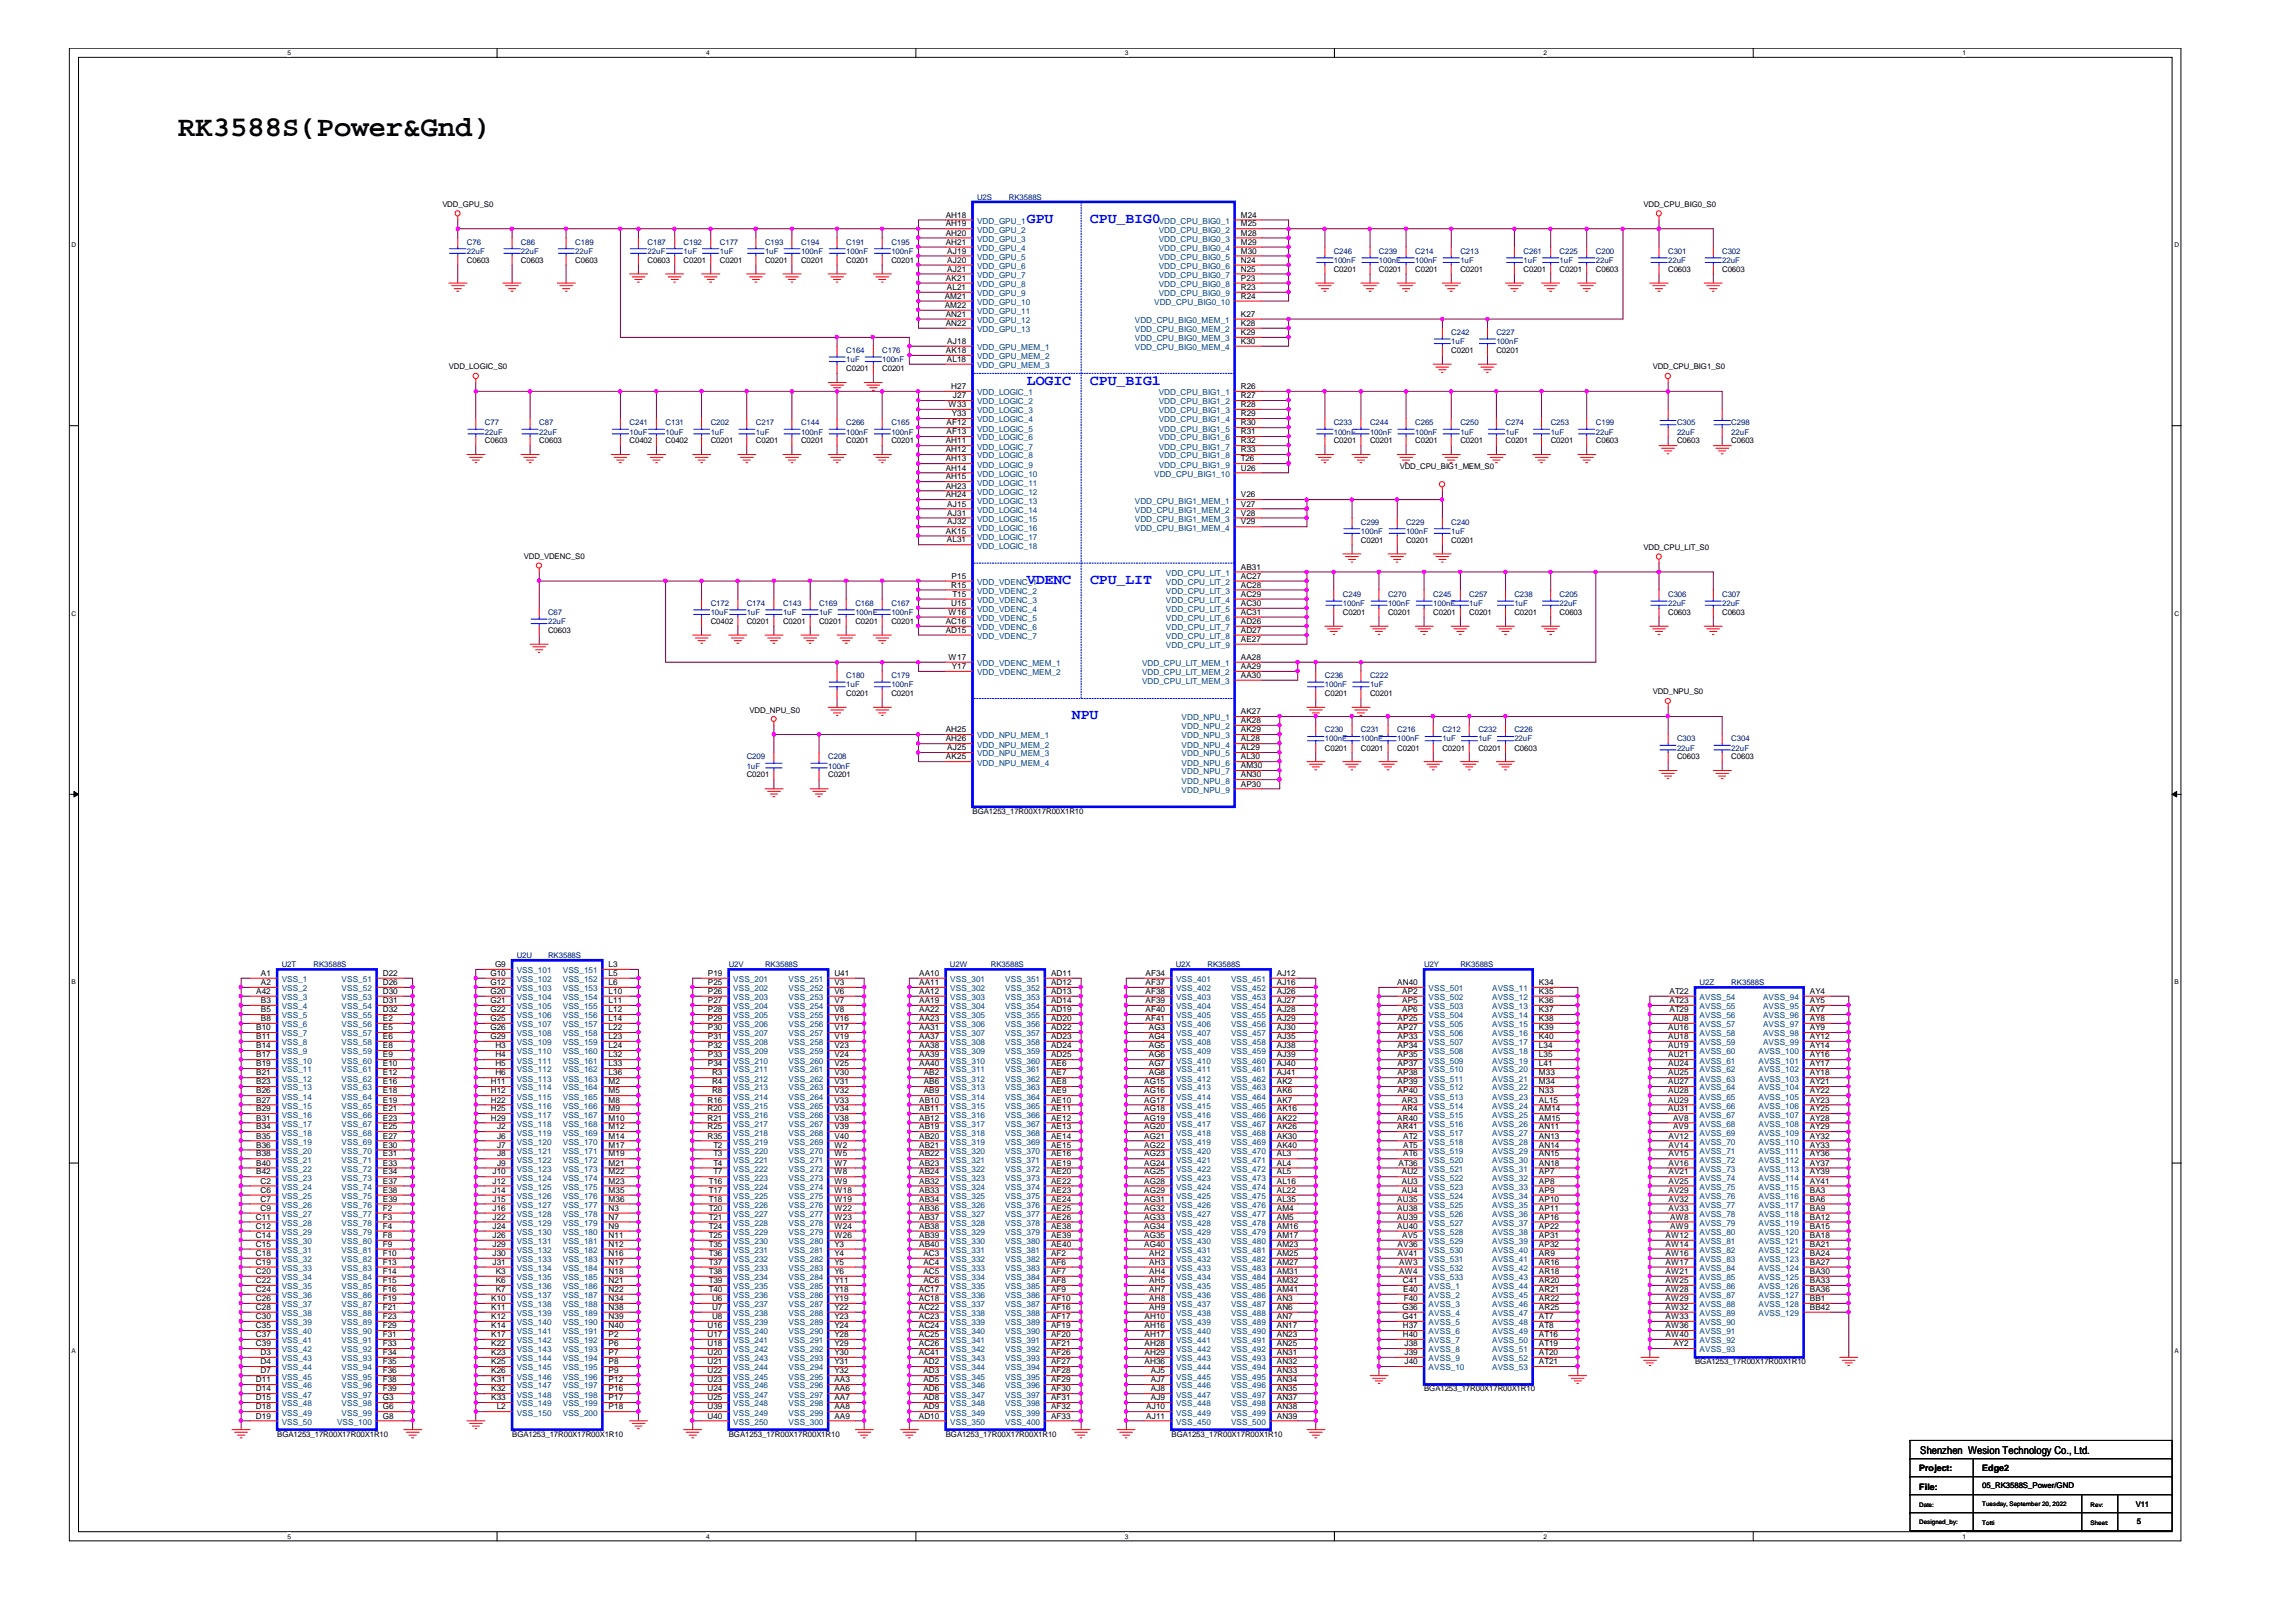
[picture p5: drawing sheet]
<svg xmlns="http://www.w3.org/2000/svg" width="297mm" height="210mm" viewBox="0 0 297 210" stroke-linecap="round" stroke-linejoin="round" font-family="sans-serif">
<defs><g id="words">
<text font-size="3.7" x="23" y="17.6">RK3588S(Power&amp;Gnd)</text>
<g font-size="1.9" fill="#00f">
<text x="132.8" y="28.8">GPU</text>
<text x="141" y="28.8">CPU_BIG0</text>
<text x="132.8" y="49.9">LOGIC</text>
<text x="141" y="49.9">CPU_BIG1</text>
<text x="132.8" y="75.6">VDENC</text>
<text x="141" y="75.6">CPU_LIT</text>
<text x="138.7" y="93.1">NPU</text>
</g>
<text font-size="1.4" x="248.4" y="188.1">Shenzhen Wesion Technology Co., Ltd.</text>
<g font-size="1.1">
<text x="122.3" y="28.2">AH18</text>
<text x="122.3" y="29.3">AH19</text>
<text x="160.5" y="28.2">M24</text>
<text x="160.5" y="29.3">M25</text>
<text x="122.3" y="30.5">AH20</text>
<text x="122.3" y="31.7">AH21</text>
<text x="122.6" y="32.8">AJ19</text>
<text x="122.6" y="34">AJ20</text>
<text x="122.6" y="35.2">AJ21</text>
<text x="160.5" y="30.5">M28</text>
<text x="160.5" y="31.7">M29</text>
<text x="160.5" y="32.8">M30</text>
<text x="160.5" y="34">N24</text>
<text x="160.5" y="35.2">N25</text>
<text x="122.2" y="38.7">AM21</text>
<text x="122.2" y="39.8">AM22</text>
<text x="122.3" y="41">AN21</text>
<text x="122.4" y="36.3">AK21</text>
<text x="122.5" y="37.5">AL21</text>
<text x="160.5" y="38.7">R24</text>
<text x="160.5" y="41">K27</text>
<text x="160.5" y="36.3">P23</text>
<text x="160.5" y="37.5">R23</text>
<text x="122.3" y="42.2">AN22</text>
<text x="122.4" y="45.7">AK18</text>
<text x="122.5" y="46.8">AL18</text>
<text x="122.6" y="44.5">AJ18</text>
<text x="160.5" y="42.2">K28</text>
<text x="160.5" y="43.4">K29</text>
<text x="160.5" y="44.5">K30</text>
<text x="122.7" y="52.7">W33</text>
<text x="123.1" y="50.3">H27</text>
<text x="123.1" y="53.9">Y33</text>
<text x="123.3" y="51.5">J27</text>
<text x="160.5" y="50.3">R26</text>
<text x="160.5" y="51.5">R27</text>
<text x="160.5" y="52.7">R28</text>
<text x="160.5" y="53.9">R29</text>
<text x="122.3" y="57.4">AH11</text>
<text x="122.3" y="58.5">AH12</text>
<text x="122.3" y="59.7">AH13</text>
<text x="122.5" y="55">AF12</text>
<text x="122.5" y="56.2">AF13</text>
<text x="160.5" y="55">R30</text>
<text x="160.5" y="56.2">R31</text>
<text x="160.5" y="57.4">R32</text>
<text x="160.5" y="58.5">R33</text>
<text x="160.5" y="59.7">T26</text>
<text x="122.3" y="60.9">AH14</text>
<text x="122.3" y="62">AH15</text>
<text x="122.3" y="63.2">AH23</text>
<text x="122.3" y="64.4">AH24</text>
<text x="122.6" y="65.5">AJ15</text>
<text x="160.5" y="60.9">U26</text>
<text x="160.5" y="64.4">V26</text>
<text x="160.5" y="65.5">V27</text>
<text x="122.4" y="69.1">AK15</text>
<text x="122.5" y="70.2">AL31</text>
<text x="122.6" y="66.7">AJ31</text>
<text x="122.6" y="67.9">AJ32</text>
<text x="160.5" y="66.7">V28</text>
<text x="160.5" y="67.9">V29</text>
<text x="123.1" y="76">R15</text>
<text x="123.1" y="74.9">P15</text>
<text x="123.2" y="77.2">T15</text>
<text x="160.5" y="73.7">AB31</text>
<text x="160.5" y="74.9">AC27</text>
<text x="160.5" y="76">AC28</text>
<text x="160.5" y="77.2">AC29</text>
<text x="122.3" y="80.7">AC16</text>
<text x="122.3" y="81.9">AD15</text>
<text x="122.7" y="79.6">W16</text>
<text x="123.1" y="78.4">U15</text>
<text x="160.5" y="78.4">AC30</text>
<text x="160.5" y="79.6">AC31</text>
<text x="160.5" y="80.7">AD26</text>
<text x="160.5" y="81.9">AD27</text>
<text x="160.5" y="83.1">AE27</text>
<text x="122.7" y="85.4">W17</text>
<text x="123.1" y="86.6">Y17</text>
<text x="160.5" y="87.7">AA30</text>
<text x="160.5" y="85.4">AA28</text>
<text x="160.5" y="86.6">AA29</text>
<text x="122.3" y="95.9">AH26</text>
<text x="122.3" y="94.8">AH25</text>
<text x="160.5" y="92.4">AK27</text>
<text x="160.5" y="93.6">AK28</text>
<text x="160.5" y="94.8">AK29</text>
<text x="160.5" y="95.9">AL28</text>
<text x="122.4" y="98.3">AK25</text>
<text x="122.6" y="97.1">AJ25</text>
<text x="160.5" y="97.1">AL29</text>
<text x="160.5" y="98.3">AL30</text>
<text x="160.5" y="99.4">AM30</text>
<text x="160.5" y="100.6">AN30</text>
<text x="160.5" y="101.8">AP30</text>
<text x="64.1" y="125.2">G9</text>
<text x="78.7" y="125.2">L3</text>
<text x="33.1" y="128.6">A42</text>
<text x="33.7" y="126.3">A1</text>
<text x="33.7" y="127.5">A2</text>
<text x="33.7" y="129.8">B3</text>
<text x="33.7" y="131">B5</text>
<text x="49.5" y="126.3">D22</text>
<text x="49.5" y="127.5">D26</text>
<text x="49.5" y="128.6">D30</text>
<text x="49.5" y="129.8">D31</text>
<text x="49.5" y="131">D32</text>
<text x="63.5" y="126.3">G10</text>
<text x="63.5" y="127.5">G12</text>
<text x="63.5" y="128.6">G20</text>
<text x="63.5" y="129.8">G21</text>
<text x="63.5" y="131">G22</text>
<text x="78.7" y="126.3">L5</text>
<text x="78.7" y="127.5">L6</text>
<text x="78.7" y="128.6">L10</text>
<text x="78.7" y="129.8">L11</text>
<text x="78.7" y="131">L12</text>
<text x="91.6" y="126.3">P19</text>
<text x="91.6" y="127.5">P25</text>
<text x="91.6" y="128.6">P26</text>
<text x="91.6" y="129.8">P27</text>
<text x="91.6" y="131">P28</text>
<text x="107.9" y="126.3">U41</text>
<text x="107.9" y="127.5">V3</text>
<text x="107.9" y="128.6">V6</text>
<text x="107.9" y="129.8">V7</text>
<text x="107.9" y="131">V8</text>
<text x="118.9" y="126.3">AA10</text>
<text x="118.9" y="127.5">AA11</text>
<text x="118.9" y="128.6">AA12</text>
<text x="118.9" y="129.8">AA19</text>
<text x="118.9" y="131">AA22</text>
<text x="136" y="126.3">AD11</text>
<text x="136" y="127.5">AD12</text>
<text x="136" y="128.6">AD13</text>
<text x="136" y="129.8">AD14</text>
<text x="136" y="131">AD19</text>
<text x="148.2" y="126.3">AF34</text>
<text x="148.2" y="127.5">AF37</text>
<text x="148.2" y="128.6">AF38</text>
<text x="148.2" y="129.8">AF39</text>
<text x="148.2" y="131">AF40</text>
<text x="165.2" y="126.3">AJ12</text>
<text x="165.2" y="127.5">AJ16</text>
<text x="165.2" y="128.6">AJ26</text>
<text x="165.2" y="129.8">AJ27</text>
<text x="165.2" y="131">AJ28</text>
<text x="180.8" y="127.5">AN40</text>
<text x="181.4" y="128.6">AP2</text>
<text x="181.4" y="129.8">AP5</text>
<text x="181.4" y="131">AP6</text>
<text x="199.1" y="127.5">K34</text>
<text x="199.1" y="128.6">K35</text>
<text x="199.1" y="129.8">K36</text>
<text x="199.1" y="131">K37</text>
<text x="216" y="128.6">AT22</text>
<text x="216" y="129.8">AT23</text>
<text x="216" y="131">AT29</text>
<text x="234.1" y="128.6">AY4</text>
<text x="234.1" y="129.8">AY5</text>
<text x="234.1" y="131">AY7</text>
<text x="33.1" y="133.3">B10</text>
<text x="33.1" y="134.5">B11</text>
<text x="33.1" y="135.7">B14</text>
<text x="33.1" y="136.8">B17</text>
<text x="33.1" y="138">B19</text>
<text x="33.7" y="132.1">B8</text>
<text x="49.5" y="132.1">E2</text>
<text x="49.5" y="133.3">E5</text>
<text x="49.5" y="134.5">E6</text>
<text x="49.5" y="135.7">E8</text>
<text x="49.5" y="136.8">E9</text>
<text x="49.5" y="138">E10</text>
<text x="63.5" y="132.1">G25</text>
<text x="63.5" y="133.3">G26</text>
<text x="63.5" y="134.5">G29</text>
<text x="64.1" y="135.7">H3</text>
<text x="64.1" y="136.8">H4</text>
<text x="64.1" y="138">H5</text>
<text x="78.7" y="132.1">L14</text>
<text x="78.7" y="133.3">L22</text>
<text x="78.7" y="134.5">L23</text>
<text x="78.7" y="135.7">L24</text>
<text x="78.7" y="136.8">L32</text>
<text x="78.7" y="138">L33</text>
<text x="91.6" y="132.1">P29</text>
<text x="91.6" y="133.3">P30</text>
<text x="91.6" y="134.5">P31</text>
<text x="91.6" y="135.7">P32</text>
<text x="91.6" y="136.8">P33</text>
<text x="91.6" y="138">P34</text>
<text x="107.9" y="132.1">V16</text>
<text x="107.9" y="133.3">V17</text>
<text x="107.9" y="134.5">V19</text>
<text x="107.9" y="135.7">V23</text>
<text x="107.9" y="136.8">V24</text>
<text x="107.9" y="138">V25</text>
<text x="118.9" y="132.1">AA23</text>
<text x="118.9" y="133.3">AA31</text>
<text x="118.9" y="134.5">AA37</text>
<text x="118.9" y="135.7">AA38</text>
<text x="118.9" y="136.8">AA39</text>
<text x="118.9" y="138">AA40</text>
<text x="136" y="132.1">AD20</text>
<text x="136" y="133.3">AD22</text>
<text x="136" y="134.5">AD23</text>
<text x="136" y="135.7">AD24</text>
<text x="136" y="136.8">AD25</text>
<text x="136" y="138">AE6</text>
<text x="148.2" y="132.1">AF41</text>
<text x="148.6" y="133.3">AG3</text>
<text x="148.6" y="134.5">AG4</text>
<text x="148.6" y="135.7">AG5</text>
<text x="148.6" y="136.8">AG6</text>
<text x="148.6" y="138">AG7</text>
<text x="165.2" y="132.1">AJ29</text>
<text x="165.2" y="133.3">AJ30</text>
<text x="165.2" y="134.5">AJ35</text>
<text x="165.2" y="135.7">AJ38</text>
<text x="165.2" y="136.8">AJ39</text>
<text x="165.2" y="138">AJ40</text>
<text x="180.8" y="132.1">AP25</text>
<text x="180.8" y="133.3">AP27</text>
<text x="180.8" y="134.5">AP33</text>
<text x="180.8" y="135.7">AP34</text>
<text x="180.8" y="136.8">AP35</text>
<text x="180.8" y="138">AP37</text>
<text x="199.1" y="132.1">K38</text>
<text x="199.1" y="133.3">K39</text>
<text x="199.1" y="134.5">K40</text>
<text x="199.1" y="135.7">L34</text>
<text x="199.1" y="136.8">L35</text>
<text x="199.1" y="138">L41</text>
<text x="215.8" y="133.3">AU16</text>
<text x="215.8" y="134.5">AU18</text>
<text x="215.8" y="135.7">AU19</text>
<text x="215.8" y="136.8">AU21</text>
<text x="215.8" y="138">AU24</text>
<text x="216.4" y="132.1">AU8</text>
<text x="234.1" y="132.1">AY8</text>
<text x="234.1" y="133.3">AY9</text>
<text x="234.1" y="134.5">AY12</text>
<text x="234.1" y="135.7">AY14</text>
<text x="234.1" y="136.8">AY16</text>
<text x="234.1" y="138">AY17</text>
<text x="33.1" y="139.2">B21</text>
<text x="33.1" y="140.3">B23</text>
<text x="33.1" y="141.5">B26</text>
<text x="33.1" y="142.7">B27</text>
<text x="33.1" y="143.8">B29</text>
<text x="49.5" y="139.2">E12</text>
<text x="49.5" y="140.3">E16</text>
<text x="49.5" y="141.5">E18</text>
<text x="49.5" y="142.7">E19</text>
<text x="49.5" y="143.8">E21</text>
<text x="63.5" y="140.3">H11</text>
<text x="63.5" y="141.5">H12</text>
<text x="63.5" y="142.7">H22</text>
<text x="63.5" y="143.8">H25</text>
<text x="64.1" y="139.2">H6</text>
<text x="78.7" y="139.2">L36</text>
<text x="78.7" y="140.3">M2</text>
<text x="78.7" y="141.5">M5</text>
<text x="78.7" y="142.7">M8</text>
<text x="78.7" y="143.8">M9</text>
<text x="91.5" y="142.7">R16</text>
<text x="91.5" y="143.8">R20</text>
<text x="92.1" y="139.2">R3</text>
<text x="92.1" y="140.3">R4</text>
<text x="92.1" y="141.5">R8</text>
<text x="107.9" y="139.2">V30</text>
<text x="107.9" y="140.3">V31</text>
<text x="107.9" y="141.5">V32</text>
<text x="107.9" y="142.7">V33</text>
<text x="107.9" y="143.8">V34</text>
<text x="118.9" y="142.7">AB10</text>
<text x="118.9" y="143.8">AB11</text>
<text x="119.5" y="139.2">AB2</text>
<text x="119.5" y="140.3">AB6</text>
<text x="119.5" y="141.5">AB9</text>
<text x="136" y="139.2">AE7</text>
<text x="136" y="140.3">AE8</text>
<text x="136" y="141.5">AE9</text>
<text x="136" y="142.7">AE10</text>
<text x="136" y="143.8">AE11</text>
<text x="148" y="140.3">AG15</text>
<text x="148" y="141.5">AG16</text>
<text x="148" y="142.7">AG17</text>
<text x="148" y="143.8">AG18</text>
<text x="148.6" y="139.2">AG8</text>
<text x="165.2" y="139.2">AJ41</text>
<text x="165.2" y="140.3">AK2</text>
<text x="165.2" y="141.5">AK6</text>
<text x="165.2" y="142.7">AK7</text>
<text x="165.2" y="143.8">AK16</text>
<text x="180.8" y="139.2">AP38</text>
<text x="180.8" y="140.3">AP39</text>
<text x="180.8" y="141.5">AP40</text>
<text x="181.4" y="142.7">AR3</text>
<text x="181.4" y="143.8">AR4</text>
<text x="199.1" y="139.2">M33</text>
<text x="199.1" y="140.3">M34</text>
<text x="199.1" y="141.5">N33</text>
<text x="199.1" y="142.7">AL15</text>
<text x="199.1" y="143.8">AM14</text>
<text x="215.8" y="139.2">AU25</text>
<text x="215.8" y="140.3">AU27</text>
<text x="215.8" y="141.5">AU28</text>
<text x="215.8" y="142.7">AU29</text>
<text x="215.8" y="143.8">AU31</text>
<text x="234.1" y="139.2">AY18</text>
<text x="234.1" y="140.3">AY21</text>
<text x="234.1" y="141.5">AY22</text>
<text x="234.1" y="142.7">AY23</text>
<text x="234.1" y="143.8">AY25</text>
<text x="33.1" y="145">B31</text>
<text x="33.1" y="146.1">B34</text>
<text x="33.1" y="147.3">B35</text>
<text x="33.1" y="148.5">B36</text>
<text x="33.1" y="149.7">B38</text>
<text x="49.5" y="145">E23</text>
<text x="49.5" y="146.1">E25</text>
<text x="49.5" y="147.3">E27</text>
<text x="49.5" y="148.5">E30</text>
<text x="49.5" y="149.7">E31</text>
<text x="63.5" y="145">H29</text>
<text x="64.3" y="146.1">J2</text>
<text x="64.3" y="147.3">J6</text>
<text x="64.3" y="148.5">J7</text>
<text x="64.3" y="149.7">J8</text>
<text x="78.7" y="145">M10</text>
<text x="78.7" y="146.1">M12</text>
<text x="78.7" y="147.3">M14</text>
<text x="78.7" y="148.5">M17</text>
<text x="78.7" y="149.7">M19</text>
<text x="91.5" y="145">R21</text>
<text x="91.5" y="146.1">R25</text>
<text x="91.5" y="147.3">R35</text>
<text x="92.3" y="148.5">T2</text>
<text x="92.3" y="149.7">T3</text>
<text x="107.9" y="145">V38</text>
<text x="107.9" y="146.1">V39</text>
<text x="107.9" y="147.3">V40</text>
<text x="107.9" y="148.5">W2</text>
<text x="107.9" y="149.7">W5</text>
<text x="118.9" y="145">AB12</text>
<text x="118.9" y="146.1">AB19</text>
<text x="118.9" y="147.3">AB20</text>
<text x="118.9" y="148.5">AB21</text>
<text x="118.9" y="149.7">AB22</text>
<text x="136" y="145">AE12</text>
<text x="136" y="146.1">AE13</text>
<text x="136" y="147.3">AE14</text>
<text x="136" y="148.5">AE15</text>
<text x="136" y="149.7">AE16</text>
<text x="148" y="145">AG19</text>
<text x="148" y="146.1">AG20</text>
<text x="148" y="147.3">AG21</text>
<text x="148" y="148.5">AG22</text>
<text x="148" y="149.7">AG23</text>
<text x="165.2" y="145">AK22</text>
<text x="165.2" y="146.1">AK26</text>
<text x="165.2" y="147.3">AK30</text>
<text x="165.2" y="148.5">AK40</text>
<text x="165.2" y="149.7">AL3</text>
<text x="180.8" y="145">AR40</text>
<text x="180.8" y="146.1">AR41</text>
<text x="181.5" y="147.3">AT2</text>
<text x="181.5" y="148.5">AT5</text>
<text x="181.5" y="149.7">AT6</text>
<text x="199.1" y="145">AM15</text>
<text x="199.1" y="146.1">AN11</text>
<text x="199.1" y="147.3">AN13</text>
<text x="199.1" y="148.5">AN14</text>
<text x="199.1" y="149.7">AN15</text>
<text x="215.9" y="147.3">AV12</text>
<text x="215.9" y="148.5">AV14</text>
<text x="215.9" y="149.7">AV15</text>
<text x="216.5" y="145">AV8</text>
<text x="216.5" y="146.1">AV9</text>
<text x="234.1" y="145">AY28</text>
<text x="234.1" y="146.1">AY29</text>
<text x="234.1" y="147.3">AY32</text>
<text x="234.1" y="148.5">AY33</text>
<text x="234.1" y="149.7">AY36</text>
<text x="33.1" y="150.8">B40</text>
<text x="33.1" y="152">B42</text>
<text x="33.7" y="153.2">C2</text>
<text x="33.7" y="154.4">C6</text>
<text x="33.7" y="155.5">C7</text>
<text x="49.5" y="150.8">E33</text>
<text x="49.5" y="152">E34</text>
<text x="49.5" y="153.2">E37</text>
<text x="49.5" y="154.4">E38</text>
<text x="49.5" y="155.5">E39</text>
<text x="63.7" y="152">J10</text>
<text x="63.7" y="153.2">J12</text>
<text x="63.7" y="154.4">J14</text>
<text x="63.7" y="155.5">J15</text>
<text x="64.3" y="150.8">J9</text>
<text x="78.7" y="150.8">M21</text>
<text x="78.7" y="152">M22</text>
<text x="78.7" y="153.2">M23</text>
<text x="78.7" y="154.4">M35</text>
<text x="78.7" y="155.5">M36</text>
<text x="91.7" y="153.2">T16</text>
<text x="91.7" y="154.4">T17</text>
<text x="91.7" y="155.5">T18</text>
<text x="92.3" y="150.8">T4</text>
<text x="92.3" y="152">T7</text>
<text x="107.9" y="150.8">W7</text>
<text x="107.9" y="152">W8</text>
<text x="107.9" y="153.2">W9</text>
<text x="107.9" y="154.4">W18</text>
<text x="107.9" y="155.5">W19</text>
<text x="118.9" y="150.8">AB23</text>
<text x="118.9" y="152">AB24</text>
<text x="118.9" y="153.2">AB32</text>
<text x="118.9" y="154.4">AB33</text>
<text x="118.9" y="155.5">AB34</text>
<text x="136" y="150.8">AE19</text>
<text x="136" y="152">AE20</text>
<text x="136" y="153.2">AE22</text>
<text x="136" y="154.4">AE23</text>
<text x="136" y="155.5">AE24</text>
<text x="148" y="150.8">AG24</text>
<text x="148" y="152">AG25</text>
<text x="148" y="153.2">AG28</text>
<text x="148" y="154.4">AG29</text>
<text x="148" y="155.5">AG31</text>
<text x="165.2" y="150.8">AL4</text>
<text x="165.2" y="152">AL5</text>
<text x="165.2" y="153.2">AL16</text>
<text x="165.2" y="154.4">AL22</text>
<text x="165.2" y="155.5">AL35</text>
<text x="180.8" y="155.5">AU35</text>
<text x="180.9" y="150.8">AT36</text>
<text x="181.4" y="152">AU2</text>
<text x="181.4" y="153.2">AU3</text>
<text x="181.4" y="154.4">AU4</text>
<text x="199.1" y="150.8">AN18</text>
<text x="199.1" y="152">AP7</text>
<text x="199.1" y="153.2">AP8</text>
<text x="199.1" y="154.4">AP9</text>
<text x="199.1" y="155.5">AP10</text>
<text x="215.9" y="150.8">AV16</text>
<text x="215.9" y="152">AV21</text>
<text x="215.9" y="153.2">AV25</text>
<text x="215.9" y="154.4">AV29</text>
<text x="215.9" y="155.5">AV32</text>
<text x="234.1" y="150.8">AY37</text>
<text x="234.1" y="152">AY39</text>
<text x="234.1" y="153.2">AY41</text>
<text x="234.1" y="154.4">BA3</text>
<text x="234.1" y="155.5">BA6</text>
<text x="33.1" y="157.8">C11</text>
<text x="33.1" y="159">C12</text>
<text x="33.1" y="160.2">C14</text>
<text x="33.1" y="161.3">C15</text>
<text x="33.7" y="156.7">C9</text>
<text x="49.5" y="156.7">F2</text>
<text x="49.5" y="157.8">F3</text>
<text x="49.5" y="159">F4</text>
<text x="49.5" y="160.2">F8</text>
<text x="49.5" y="161.3">F9</text>
<text x="63.7" y="156.7">J16</text>
<text x="63.7" y="157.8">J22</text>
<text x="63.7" y="159">J24</text>
<text x="63.7" y="160.2">J26</text>
<text x="63.7" y="161.3">J29</text>
<text x="78.7" y="156.7">N3</text>
<text x="78.7" y="157.8">N7</text>
<text x="78.7" y="159">N9</text>
<text x="78.7" y="160.2">N11</text>
<text x="78.7" y="161.3">N12</text>
<text x="91.7" y="156.7">T20</text>
<text x="91.7" y="157.8">T21</text>
<text x="91.7" y="159">T24</text>
<text x="91.7" y="160.2">T25</text>
<text x="91.7" y="161.3">T35</text>
<text x="107.9" y="156.7">W22</text>
<text x="107.9" y="157.8">W23</text>
<text x="107.9" y="159">W24</text>
<text x="107.9" y="160.2">W26</text>
<text x="107.9" y="161.3">Y3</text>
<text x="118.9" y="156.7">AB36</text>
<text x="118.9" y="157.8">AB37</text>
<text x="118.9" y="159">AB38</text>
<text x="118.9" y="160.2">AB39</text>
<text x="118.9" y="161.3">AB40</text>
<text x="136" y="156.7">AE25</text>
<text x="136" y="157.8">AE26</text>
<text x="136" y="159">AE38</text>
<text x="136" y="160.2">AE39</text>
<text x="136" y="161.3">AE40</text>
<text x="148" y="156.7">AG32</text>
<text x="148" y="157.8">AG33</text>
<text x="148" y="159">AG34</text>
<text x="148" y="160.2">AG35</text>
<text x="148" y="161.3">AG40</text>
<text x="165.2" y="156.7">AM4</text>
<text x="165.2" y="157.8">AM5</text>
<text x="165.2" y="159">AM16</text>
<text x="165.2" y="160.2">AM17</text>
<text x="165.2" y="161.3">AM23</text>
<text x="180.8" y="156.7">AU38</text>
<text x="180.8" y="157.8">AU39</text>
<text x="180.8" y="159">AU40</text>
<text x="180.8" y="161.3">AV36</text>
<text x="181.4" y="160.2">AV5</text>
<text x="199.1" y="156.7">AP11</text>
<text x="199.1" y="157.8">AP16</text>
<text x="199.1" y="159">AP22</text>
<text x="199.1" y="160.2">AP31</text>
<text x="199.1" y="161.3">AP32</text>
<text x="215.5" y="160.2">AW12</text>
<text x="215.5" y="161.3">AW14</text>
<text x="215.9" y="156.7">AV33</text>
<text x="216.1" y="157.8">AW8</text>
<text x="216.1" y="159">AW9</text>
<text x="234.1" y="156.7">BA9</text>
<text x="234.1" y="157.8">BA12</text>
<text x="234.1" y="159">BA15</text>
<text x="234.1" y="160.2">BA18</text>
<text x="234.1" y="161.3">BA21</text>
<text x="33.1" y="162.5">C18</text>
<text x="33.1" y="163.7">C19</text>
<text x="33.1" y="164.9">C20</text>
<text x="33.1" y="166">C22</text>
<text x="33.1" y="167.2">C24</text>
<text x="49.5" y="162.5">F10</text>
<text x="49.5" y="163.7">F13</text>
<text x="49.5" y="164.9">F14</text>
<text x="49.5" y="166">F15</text>
<text x="49.5" y="167.2">F16</text>
<text x="63.7" y="162.5">J30</text>
<text x="63.7" y="163.7">J31</text>
<text x="64.1" y="164.9">K3</text>
<text x="64.1" y="166">K6</text>
<text x="64.1" y="167.2">K7</text>
<text x="78.7" y="162.5">N16</text>
<text x="78.7" y="163.7">N17</text>
<text x="78.7" y="164.9">N18</text>
<text x="78.7" y="166">N21</text>
<text x="78.7" y="167.2">N22</text>
<text x="91.7" y="162.5">T36</text>
<text x="91.7" y="163.7">T37</text>
<text x="91.7" y="164.9">T38</text>
<text x="91.7" y="166">T39</text>
<text x="91.7" y="167.2">T40</text>
<text x="107.9" y="162.5">Y4</text>
<text x="107.9" y="163.7">Y5</text>
<text x="107.9" y="164.9">Y6</text>
<text x="107.9" y="166">Y11</text>
<text x="107.9" y="167.2">Y18</text>
<text x="118.9" y="167.2">AC17</text>
<text x="119.5" y="162.5">AC3</text>
<text x="119.5" y="163.7">AC4</text>
<text x="119.5" y="164.9">AC5</text>
<text x="119.5" y="166">AC6</text>
<text x="136" y="162.5">AF2</text>
<text x="136" y="163.7">AF6</text>
<text x="136" y="164.9">AF7</text>
<text x="136" y="166">AF8</text>
<text x="136" y="167.2">AF9</text>
<text x="148.7" y="162.5">AH2</text>
<text x="148.7" y="163.7">AH3</text>
<text x="148.7" y="164.9">AH4</text>
<text x="148.7" y="166">AH5</text>
<text x="148.7" y="167.2">AH7</text>
<text x="165.2" y="162.5">AM25</text>
<text x="165.2" y="163.7">AM27</text>
<text x="165.2" y="164.9">AM31</text>
<text x="165.2" y="166">AM32</text>
<text x="165.2" y="167.2">AM41</text>
<text x="180.8" y="162.5">AV41</text>
<text x="181" y="163.7">AW3</text>
<text x="181" y="164.9">AW4</text>
<text x="181.5" y="166">C41</text>
<text x="181.5" y="167.2">E40</text>
<text x="199.1" y="162.5">AR9</text>
<text x="199.1" y="163.7">AR16</text>
<text x="199.1" y="164.9">AR18</text>
<text x="199.1" y="166">AR20</text>
<text x="199.1" y="167.2">AR21</text>
<text x="215.5" y="162.5">AW16</text>
<text x="215.5" y="163.7">AW17</text>
<text x="215.5" y="164.9">AW21</text>
<text x="215.5" y="166">AW25</text>
<text x="215.5" y="167.2">AW28</text>
<text x="234.1" y="162.5">BA24</text>
<text x="234.1" y="163.7">BA27</text>
<text x="234.1" y="164.9">BA30</text>
<text x="234.1" y="166">BA33</text>
<text x="234.1" y="167.2">BA36</text>
<text x="33.1" y="168.4">C26</text>
<text x="33.1" y="169.5">C28</text>
<text x="33.1" y="170.7">C30</text>
<text x="33.1" y="171.9">C35</text>
<text x="33.1" y="173">C37</text>
<text x="49.5" y="168.4">F19</text>
<text x="49.5" y="169.5">F21</text>
<text x="49.5" y="170.7">F23</text>
<text x="49.5" y="171.9">F29</text>
<text x="49.5" y="173">F31</text>
<text x="63.5" y="168.4">K10</text>
<text x="63.5" y="169.5">K11</text>
<text x="63.5" y="170.7">K12</text>
<text x="63.5" y="171.9">K14</text>
<text x="63.5" y="173">K17</text>
<text x="78.7" y="168.4">N34</text>
<text x="78.7" y="169.5">N38</text>
<text x="78.7" y="170.7">N39</text>
<text x="78.7" y="171.9">N40</text>
<text x="78.7" y="173">P2</text>
<text x="91.5" y="171.9">U16</text>
<text x="91.5" y="173">U17</text>
<text x="92.1" y="168.4">U6</text>
<text x="92.1" y="169.5">U7</text>
<text x="92.1" y="170.7">U8</text>
<text x="107.9" y="168.4">Y19</text>
<text x="107.9" y="169.5">Y22</text>
<text x="107.9" y="170.7">Y23</text>
<text x="107.9" y="171.9">Y24</text>
<text x="107.9" y="173">Y28</text>
<text x="118.9" y="168.4">AC18</text>
<text x="118.9" y="169.5">AC22</text>
<text x="118.9" y="170.7">AC23</text>
<text x="118.9" y="171.9">AC24</text>
<text x="118.9" y="173">AC25</text>
<text x="136" y="168.4">AF10</text>
<text x="136" y="169.5">AF16</text>
<text x="136" y="170.7">AF17</text>
<text x="136" y="171.9">AF19</text>
<text x="136" y="173">AF20</text>
<text x="148.1" y="170.7">AH10</text>
<text x="148.1" y="171.9">AH16</text>
<text x="148.1" y="173">AH17</text>
<text x="148.7" y="168.4">AH8</text>
<text x="148.7" y="169.5">AH9</text>
<text x="165.2" y="168.4">AN3</text>
<text x="165.2" y="169.5">AN6</text>
<text x="165.2" y="170.7">AN7</text>
<text x="165.2" y="171.9">AN17</text>
<text x="165.2" y="173">AN23</text>
<text x="181.4" y="169.5">G36</text>
<text x="181.4" y="170.7">G41</text>
<text x="181.5" y="171.9">H37</text>
<text x="181.5" y="173">H40</text>
<text x="181.6" y="168.4">F40</text>
<text x="199.1" y="168.4">AR22</text>
<text x="199.1" y="169.5">AR25</text>
<text x="199.1" y="170.7">AT7</text>
<text x="199.1" y="171.9">AT8</text>
<text x="199.1" y="173">AT16</text>
<text x="215.5" y="168.4">AW29</text>
<text x="215.5" y="169.5">AW32</text>
<text x="215.5" y="170.7">AW33</text>
<text x="215.5" y="171.9">AW36</text>
<text x="215.5" y="173">AW40</text>
<text x="234.1" y="168.4">BB1</text>
<text x="234.1" y="169.5">BB42</text>
<text x="33.1" y="174.2">C39</text>
<text x="33.1" y="178.9">D11</text>
<text x="33.7" y="175.4">D3</text>
<text x="33.7" y="176.5">D4</text>
<text x="33.7" y="177.7">D7</text>
<text x="49.5" y="174.2">F33</text>
<text x="49.5" y="175.4">F34</text>
<text x="49.5" y="176.5">F35</text>
<text x="49.5" y="177.7">F36</text>
<text x="49.5" y="178.9">F38</text>
<text x="63.5" y="174.2">K22</text>
<text x="63.5" y="175.4">K23</text>
<text x="63.5" y="176.5">K25</text>
<text x="63.5" y="177.7">K26</text>
<text x="63.5" y="178.9">K31</text>
<text x="78.7" y="174.2">P6</text>
<text x="78.7" y="175.4">P7</text>
<text x="78.7" y="176.5">P8</text>
<text x="78.7" y="177.7">P9</text>
<text x="78.7" y="178.9">P12</text>
<text x="91.5" y="174.2">U18</text>
<text x="91.5" y="175.4">U20</text>
<text x="91.5" y="176.5">U21</text>
<text x="91.5" y="177.7">U22</text>
<text x="91.5" y="178.9">U23</text>
<text x="107.9" y="174.2">Y29</text>
<text x="107.9" y="175.4">Y30</text>
<text x="107.9" y="176.5">Y31</text>
<text x="107.9" y="177.7">Y32</text>
<text x="107.9" y="178.9">AA3</text>
<text x="118.9" y="174.2">AC26</text>
<text x="118.9" y="175.4">AC41</text>
<text x="119.5" y="176.5">AD2</text>
<text x="119.5" y="177.7">AD3</text>
<text x="119.5" y="178.9">AD5</text>
<text x="136" y="174.2">AF21</text>
<text x="136" y="175.4">AF26</text>
<text x="136" y="176.5">AF27</text>
<text x="136" y="177.7">AF28</text>
<text x="136" y="178.9">AF29</text>
<text x="148.1" y="174.2">AH28</text>
<text x="148.1" y="175.4">AH29</text>
<text x="148.1" y="176.5">AH36</text>
<text x="148.9" y="177.7">AJ5</text>
<text x="148.9" y="178.9">AJ7</text>
<text x="165.2" y="174.2">AN25</text>
<text x="165.2" y="175.4">AN31</text>
<text x="165.2" y="176.5">AN32</text>
<text x="165.2" y="177.7">AN33</text>
<text x="165.2" y="178.9">AN34</text>
<text x="181.7" y="174.2">J38</text>
<text x="181.7" y="175.4">J39</text>
<text x="181.7" y="176.5">J40</text>
<text x="199.1" y="174.2">AT19</text>
<text x="199.1" y="175.4">AT20</text>
<text x="199.1" y="176.5">AT21</text>
<text x="216.5" y="174.2">AY2</text>
<text x="33.1" y="180.1">D14</text>
<text x="33.1" y="181.2">D15</text>
<text x="33.1" y="182.4">D18</text>
<text x="33.1" y="183.6">D19</text>
<text x="49.5" y="180.1">F39</text>
<text x="49.5" y="181.2">G3</text>
<text x="49.5" y="182.4">G6</text>
<text x="49.5" y="183.6">G8</text>
<text x="63.5" y="180.1">K32</text>
<text x="63.5" y="181.2">K33</text>
<text x="64.3" y="182.4">L2</text>
<text x="78.7" y="180.1">P16</text>
<text x="78.7" y="181.2">P17</text>
<text x="78.7" y="182.4">P18</text>
<text x="91.5" y="180.1">U24</text>
<text x="91.5" y="181.2">U25</text>
<text x="91.5" y="182.4">U39</text>
<text x="91.5" y="183.6">U40</text>
<text x="107.9" y="180.1">AA6</text>
<text x="107.9" y="181.2">AA7</text>
<text x="107.9" y="182.4">AA8</text>
<text x="107.9" y="183.6">AA9</text>
<text x="118.9" y="183.6">AD10</text>
<text x="119.5" y="180.1">AD6</text>
<text x="119.5" y="181.2">AD8</text>
<text x="119.5" y="182.4">AD9</text>
<text x="136" y="180.1">AF30</text>
<text x="136" y="181.2">AF31</text>
<text x="136" y="182.4">AF32</text>
<text x="136" y="183.6">AF33</text>
<text x="148.3" y="182.4">AJ10</text>
<text x="148.3" y="183.6">AJ11</text>
<text x="148.9" y="180.1">AJ8</text>
<text x="148.9" y="181.2">AJ9</text>
<text x="165.2" y="180.1">AN35</text>
<text x="165.2" y="181.2">AN37</text>
<text x="165.2" y="182.4">AN38</text>
<text x="165.2" y="183.6">AN39</text>
<text x="248.3" y="190.3">Project:</text>
<text x="256.5" y="190.3">Edge2</text>
<text x="248.3" y="192.8">File:</text>
</g>
<g font-size="1.1" fill="#004080">
<text x="126.4" y="29">VDD_GPU_1</text>
<text x="149.9" y="29">VDD_CPU_BIG0_1</text>
<text x="126.4" y="30.1">VDD_GPU_2</text>
<text x="126.4" y="31.3">VDD_GPU_3</text>
<text x="126.4" y="32.5">VDD_GPU_4</text>
<text x="126.4" y="33.6">VDD_GPU_5</text>
<text x="126.4" y="34.8">VDD_GPU_6</text>
<text x="126.4" y="36">VDD_GPU_7</text>
<text x="149.9" y="30.1">VDD_CPU_BIG0_2</text>
<text x="149.9" y="31.3">VDD_CPU_BIG0_3</text>
<text x="149.9" y="32.5">VDD_CPU_BIG0_4</text>
<text x="149.9" y="33.6">VDD_CPU_BIG0_5</text>
<text x="149.9" y="34.8">VDD_CPU_BIG0_6</text>
<text x="149.9" y="36">VDD_CPU_BIG0_7</text>
<text x="126.4" y="37.1">VDD_GPU_8</text>
<text x="126.4" y="38.3">VDD_GPU_9</text>
<text x="126.4" y="39.5">VDD_GPU_10</text>
<text x="126.4" y="40.7">VDD_GPU_11</text>
<text x="126.4" y="41.8">VDD_GPU_12</text>
<text x="146.8" y="41.8">VDD_CPU_BIG0_MEM_1</text>
<text x="149.3" y="39.5">VDD_CPU_BIG0_10</text>
<text x="149.9" y="37.1">VDD_CPU_BIG0_8</text>
<text x="149.9" y="38.3">VDD_CPU_BIG0_9</text>
<text x="126.4" y="45.3">VDD_GPU_MEM_1</text>
<text x="126.4" y="46.5">VDD_GPU_MEM_2</text>
<text x="126.4" y="47.6">VDD_GPU_MEM_3</text>
<text x="126.4" y="43">VDD_GPU_13</text>
<text x="146.8" y="43">VDD_CPU_BIG0_MEM_2</text>
<text x="146.8" y="44.2">VDD_CPU_BIG0_MEM_3</text>
<text x="146.8" y="45.3">VDD_CPU_BIG0_MEM_4</text>
<text x="126.4" y="51.2">VDD_LOGIC_1</text>
<text x="126.4" y="52.3">VDD_LOGIC_2</text>
<text x="126.4" y="53.5">VDD_LOGIC_3</text>
<text x="149.9" y="51.2">VDD_CPU_BIG1_1</text>
<text x="149.9" y="52.3">VDD_CPU_BIG1_2</text>
<text x="149.9" y="53.5">VDD_CPU_BIG1_3</text>
<text x="126.4" y="54.7">VDD_LOGIC_4</text>
<text x="126.4" y="55.9">VDD_LOGIC_5</text>
<text x="126.4" y="57">VDD_LOGIC_6</text>
<text x="126.4" y="58.2">VDD_LOGIC_7</text>
<text x="126.4" y="59.3">VDD_LOGIC_8</text>
<text x="149.9" y="54.7">VDD_CPU_BIG1_4</text>
<text x="149.9" y="55.9">VDD_CPU_BIG1_5</text>
<text x="149.9" y="57">VDD_CPU_BIG1_6</text>
<text x="149.9" y="58.2">VDD_CPU_BIG1_7</text>
<text x="149.9" y="59.3">VDD_CPU_BIG1_8</text>
<text x="126.4" y="60.5">VDD_LOGIC_9</text>
<text x="126.4" y="61.7">VDD_LOGIC_10</text>
<text x="126.4" y="62.8">VDD_LOGIC_11</text>
<text x="126.4" y="64">VDD_LOGIC_12</text>
<text x="126.4" y="65.2">VDD_LOGIC_13</text>
<text x="146.8" y="65.2">VDD_CPU_BIG1_MEM_1</text>
<text x="149.3" y="61.7">VDD_CPU_BIG1_10</text>
<text x="149.9" y="60.5">VDD_CPU_BIG1_9</text>
<text x="126.4" y="71">VDD_LOGIC_18</text>
<text x="126.4" y="66.4">VDD_LOGIC_14</text>
<text x="126.4" y="67.5">VDD_LOGIC_15</text>
<text x="126.4" y="68.7">VDD_LOGIC_16</text>
<text x="126.4" y="69.9">VDD_LOGIC_17</text>
<text x="146.8" y="66.4">VDD_CPU_BIG1_MEM_2</text>
<text x="146.8" y="67.5">VDD_CPU_BIG1_MEM_3</text>
<text x="146.8" y="68.7">VDD_CPU_BIG1_MEM_4</text>
<text x="126.4" y="75.7">VDD_VDENC_1</text>
<text x="126.4" y="76.8">VDD_VDENC_2</text>
<text x="150.8" y="74.5">VDD_CPU_LIT_1</text>
<text x="150.8" y="75.7">VDD_CPU_LIT_2</text>
<text x="150.8" y="76.8">VDD_CPU_LIT_3</text>
<text x="126.4" y="80.4">VDD_VDENC_5</text>
<text x="126.4" y="78">VDD_VDENC_3</text>
<text x="126.4" y="79.2">VDD_VDENC_4</text>
<text x="126.4" y="81.5">VDD_VDENC_6</text>
<text x="126.4" y="82.7">VDD_VDENC_7</text>
<text x="150.8" y="78">VDD_CPU_LIT_4</text>
<text x="150.8" y="79.2">VDD_CPU_LIT_5</text>
<text x="150.8" y="80.4">VDD_CPU_LIT_6</text>
<text x="150.8" y="81.5">VDD_CPU_LIT_7</text>
<text x="150.8" y="82.7">VDD_CPU_LIT_8</text>
<text x="150.8" y="83.9">VDD_CPU_LIT_9</text>
<text x="126.4" y="86.2">VDD_VDENC_MEM_1</text>
<text x="126.4" y="87.4">VDD_VDENC_MEM_2</text>
<text x="147.7" y="88.5">VDD_CPU_LIT_MEM_3</text>
<text x="147.7" y="86.2">VDD_CPU_LIT_MEM_1</text>
<text x="147.7" y="87.4">VDD_CPU_LIT_MEM_2</text>
<text x="126.4" y="95.6">VDD_NPU_MEM_1</text>
<text x="152.9" y="93.2">VDD_NPU_1</text>
<text x="152.9" y="94.4">VDD_NPU_2</text>
<text x="152.9" y="95.6">VDD_NPU_3</text>
<text x="126.4" y="99.1">VDD_NPU_MEM_4</text>
<text x="126.4" y="97.9">VDD_NPU_MEM_3</text>
<text x="126.4" y="96.7">VDD_NPU_MEM_2</text>
<text x="152.9" y="96.7">VDD_NPU_4</text>
<text x="152.9" y="97.9">VDD_NPU_5</text>
<text x="152.9" y="99.1">VDD_NPU_6</text>
<text x="152.9" y="100.2">VDD_NPU_7</text>
<text x="152.9" y="101.4">VDD_NPU_8</text>
<text x="152.9" y="102.6">VDD_NPU_9</text>
<text x="66.8" y="126">VSS_101</text>
<text x="72.8" y="126">VSS_151</text>
<text x="36.4" y="127.1">VSS_1</text>
<text x="36.4" y="128.3">VSS_2</text>
<text x="36.4" y="129.4">VSS_3</text>
<text x="36.4" y="130.6">VSS_4</text>
<text x="36.4" y="131.8">VSS_5</text>
<text x="44.2" y="127.1">VSS_51</text>
<text x="44.2" y="128.3">VSS_52</text>
<text x="44.2" y="129.4">VSS_53</text>
<text x="44.2" y="130.6">VSS_54</text>
<text x="44.2" y="131.8">VSS_55</text>
<text x="66.8" y="127.1">VSS_102</text>
<text x="66.8" y="128.3">VSS_103</text>
<text x="66.8" y="129.4">VSS_104</text>
<text x="66.8" y="130.6">VSS_105</text>
<text x="66.8" y="131.8">VSS_106</text>
<text x="72.8" y="127.1">VSS_152</text>
<text x="72.8" y="128.3">VSS_153</text>
<text x="72.8" y="129.4">VSS_154</text>
<text x="72.8" y="130.6">VSS_155</text>
<text x="72.8" y="131.8">VSS_156</text>
<text x="94.9" y="127.1">VSS_201</text>
<text x="94.9" y="128.3">VSS_202</text>
<text x="94.9" y="129.4">VSS_203</text>
<text x="94.9" y="130.6">VSS_204</text>
<text x="94.9" y="131.8">VSS_205</text>
<text x="102" y="127.1">VSS_251</text>
<text x="102" y="128.3">VSS_252</text>
<text x="102" y="129.4">VSS_253</text>
<text x="102" y="130.6">VSS_254</text>
<text x="102" y="131.8">VSS_255</text>
<text x="122.9" y="127.1">VSS_301</text>
<text x="122.9" y="128.3">VSS_302</text>
<text x="122.9" y="129.4">VSS_303</text>
<text x="122.9" y="130.6">VSS_304</text>
<text x="122.9" y="131.8">VSS_305</text>
<text x="130" y="127.1">VSS_351</text>
<text x="130" y="128.3">VSS_352</text>
<text x="130" y="129.4">VSS_353</text>
<text x="130" y="130.6">VSS_354</text>
<text x="130" y="131.8">VSS_355</text>
<text x="152.1" y="127.1">VSS_401</text>
<text x="152.1" y="128.3">VSS_402</text>
<text x="152.1" y="129.4">VSS_403</text>
<text x="152.1" y="130.6">VSS_404</text>
<text x="152.1" y="131.8">VSS_405</text>
<text x="159.3" y="127.1">VSS_451</text>
<text x="159.3" y="128.3">VSS_452</text>
<text x="159.3" y="129.4">VSS_453</text>
<text x="159.3" y="130.6">VSS_454</text>
<text x="159.3" y="131.8">VSS_455</text>
<text x="184.8" y="128.3">VSS_501</text>
<text x="184.8" y="129.4">VSS_502</text>
<text x="184.8" y="130.6">VSS_503</text>
<text x="184.8" y="131.8">VSS_504</text>
<text x="193" y="128.3">AVSS_11</text>
<text x="193" y="129.4">AVSS_12</text>
<text x="193" y="130.6">AVSS_13</text>
<text x="193" y="131.8">AVSS_14</text>
<text x="219.9" y="129.4">AVSS_54</text>
<text x="219.9" y="130.6">AVSS_55</text>
<text x="219.9" y="131.8">AVSS_56</text>
<text x="228.1" y="129.4">AVSS_94</text>
<text x="228.1" y="130.6">AVSS_95</text>
<text x="228.1" y="131.8">AVSS_96</text>
<text x="36.4" y="132.9">VSS_6</text>
<text x="36.4" y="134.1">VSS_7</text>
<text x="36.4" y="135.3">VSS_8</text>
<text x="36.4" y="136.5">VSS_9</text>
<text x="36.4" y="137.6">VSS_10</text>
<text x="44.2" y="132.9">VSS_56</text>
<text x="44.2" y="134.1">VSS_57</text>
<text x="44.2" y="135.3">VSS_58</text>
<text x="44.2" y="136.5">VSS_59</text>
<text x="44.2" y="137.6">VSS_60</text>
<text x="66.8" y="132.9">VSS_107</text>
<text x="66.8" y="134.1">VSS_108</text>
<text x="66.8" y="135.3">VSS_109</text>
<text x="66.8" y="136.5">VSS_110</text>
<text x="66.8" y="137.6">VSS_111</text>
<text x="72.8" y="132.9">VSS_157</text>
<text x="72.8" y="134.1">VSS_158</text>
<text x="72.8" y="135.3">VSS_159</text>
<text x="72.8" y="136.5">VSS_160</text>
<text x="72.8" y="137.6">VSS_161</text>
<text x="94.9" y="132.9">VSS_206</text>
<text x="94.9" y="134.1">VSS_207</text>
<text x="94.9" y="135.3">VSS_208</text>
<text x="94.9" y="136.5">VSS_209</text>
<text x="94.9" y="137.6">VSS_210</text>
<text x="102" y="132.9">VSS_256</text>
<text x="102" y="134.1">VSS_257</text>
<text x="102" y="135.3">VSS_258</text>
<text x="102" y="136.5">VSS_259</text>
<text x="102" y="137.6">VSS_260</text>
<text x="122.9" y="132.9">VSS_306</text>
<text x="122.9" y="134.1">VSS_307</text>
<text x="122.9" y="135.3">VSS_308</text>
<text x="122.9" y="136.5">VSS_309</text>
<text x="122.9" y="137.6">VSS_310</text>
<text x="130" y="132.9">VSS_356</text>
<text x="130" y="134.1">VSS_357</text>
<text x="130" y="135.3">VSS_358</text>
<text x="130" y="136.5">VSS_359</text>
<text x="130" y="137.6">VSS_360</text>
<text x="152.1" y="132.9">VSS_406</text>
<text x="152.1" y="134.1">VSS_407</text>
<text x="152.1" y="135.3">VSS_408</text>
<text x="152.1" y="136.5">VSS_409</text>
<text x="152.1" y="137.6">VSS_410</text>
<text x="159.3" y="132.9">VSS_456</text>
<text x="159.3" y="134.1">VSS_457</text>
<text x="159.3" y="135.3">VSS_458</text>
<text x="159.3" y="136.5">VSS_459</text>
<text x="159.3" y="137.6">VSS_460</text>
<text x="184.8" y="132.9">VSS_505</text>
<text x="184.8" y="134.1">VSS_506</text>
<text x="184.8" y="135.3">VSS_507</text>
<text x="184.8" y="136.5">VSS_508</text>
<text x="184.8" y="137.6">VSS_509</text>
<text x="193" y="132.9">AVSS_15</text>
<text x="193" y="134.1">AVSS_16</text>
<text x="193" y="135.3">AVSS_17</text>
<text x="193" y="136.5">AVSS_18</text>
<text x="193" y="137.6">AVSS_19</text>
<text x="219.9" y="132.9">AVSS_57</text>
<text x="219.9" y="134.1">AVSS_58</text>
<text x="219.9" y="135.3">AVSS_59</text>
<text x="219.9" y="136.5">AVSS_60</text>
<text x="219.9" y="137.6">AVSS_61</text>
<text x="227.5" y="136.5">AVSS_100</text>
<text x="227.5" y="137.6">AVSS_101</text>
<text x="228.1" y="132.9">AVSS_97</text>
<text x="228.1" y="134.1">AVSS_98</text>
<text x="228.1" y="135.3">AVSS_99</text>
<text x="36.4" y="138.8">VSS_11</text>
<text x="36.4" y="140">VSS_12</text>
<text x="36.4" y="141.1">VSS_13</text>
<text x="36.4" y="142.3">VSS_14</text>
<text x="36.4" y="143.5">VSS_15</text>
<text x="44.2" y="138.8">VSS_61</text>
<text x="44.2" y="140">VSS_62</text>
<text x="44.2" y="141.1">VSS_63</text>
<text x="44.2" y="142.3">VSS_64</text>
<text x="44.2" y="143.5">VSS_65</text>
<text x="66.8" y="138.8">VSS_112</text>
<text x="66.8" y="140">VSS_113</text>
<text x="66.8" y="141.1">VSS_114</text>
<text x="66.8" y="142.3">VSS_115</text>
<text x="66.8" y="143.5">VSS_116</text>
<text x="72.8" y="138.8">VSS_162</text>
<text x="72.8" y="140">VSS_163</text>
<text x="72.8" y="141.1">VSS_164</text>
<text x="72.8" y="142.3">VSS_165</text>
<text x="72.8" y="143.5">VSS_166</text>
<text x="94.9" y="138.8">VSS_211</text>
<text x="94.9" y="140">VSS_212</text>
<text x="94.9" y="141.1">VSS_213</text>
<text x="94.9" y="142.3">VSS_214</text>
<text x="94.9" y="143.5">VSS_215</text>
<text x="102" y="138.8">VSS_261</text>
<text x="102" y="140">VSS_262</text>
<text x="102" y="141.1">VSS_263</text>
<text x="102" y="142.3">VSS_264</text>
<text x="102" y="143.5">VSS_265</text>
<text x="122.9" y="138.8">VSS_311</text>
<text x="122.9" y="140">VSS_312</text>
<text x="122.9" y="141.1">VSS_313</text>
<text x="122.9" y="142.3">VSS_314</text>
<text x="122.9" y="143.5">VSS_315</text>
<text x="130" y="138.8">VSS_361</text>
<text x="130" y="140">VSS_362</text>
<text x="130" y="141.1">VSS_363</text>
<text x="130" y="142.3">VSS_364</text>
<text x="130" y="143.5">VSS_365</text>
<text x="152.1" y="138.8">VSS_411</text>
<text x="152.1" y="140">VSS_412</text>
<text x="152.1" y="141.1">VSS_413</text>
<text x="152.1" y="142.3">VSS_414</text>
<text x="152.1" y="143.5">VSS_415</text>
<text x="159.3" y="138.8">VSS_461</text>
<text x="159.3" y="140">VSS_462</text>
<text x="159.3" y="141.1">VSS_463</text>
<text x="159.3" y="142.3">VSS_464</text>
<text x="159.3" y="143.5">VSS_465</text>
<text x="184.8" y="138.8">VSS_510</text>
<text x="184.8" y="140">VSS_511</text>
<text x="184.8" y="141.1">VSS_512</text>
<text x="184.8" y="142.3">VSS_513</text>
<text x="184.8" y="143.5">VSS_514</text>
<text x="193" y="138.8">AVSS_20</text>
<text x="193" y="140">AVSS_21</text>
<text x="193" y="141.1">AVSS_22</text>
<text x="193" y="142.3">AVSS_23</text>
<text x="193" y="143.5">AVSS_24</text>
<text x="219.9" y="138.8">AVSS_62</text>
<text x="219.9" y="140">AVSS_63</text>
<text x="219.9" y="141.1">AVSS_64</text>
<text x="219.9" y="142.3">AVSS_65</text>
<text x="219.9" y="143.5">AVSS_66</text>
<text x="227.5" y="138.8">AVSS_102</text>
<text x="227.5" y="140">AVSS_103</text>
<text x="227.5" y="141.1">AVSS_104</text>
<text x="227.5" y="142.3">AVSS_105</text>
<text x="227.5" y="143.5">AVSS_106</text>
<text x="36.4" y="144.6">VSS_16</text>
<text x="36.4" y="145.8">VSS_17</text>
<text x="36.4" y="147">VSS_18</text>
<text x="36.4" y="148.1">VSS_19</text>
<text x="36.4" y="149.3">VSS_20</text>
<text x="44.2" y="144.6">VSS_66</text>
<text x="44.2" y="145.8">VSS_67</text>
<text x="44.2" y="147">VSS_68</text>
<text x="44.2" y="148.1">VSS_69</text>
<text x="44.2" y="149.3">VSS_70</text>
<text x="66.8" y="144.6">VSS_117</text>
<text x="66.8" y="145.8">VSS_118</text>
<text x="66.8" y="147">VSS_119</text>
<text x="66.8" y="148.1">VSS_120</text>
<text x="66.8" y="149.3">VSS_121</text>
<text x="72.8" y="144.6">VSS_167</text>
<text x="72.8" y="145.8">VSS_168</text>
<text x="72.8" y="147">VSS_169</text>
<text x="72.8" y="148.1">VSS_170</text>
<text x="72.8" y="149.3">VSS_171</text>
<text x="94.9" y="144.6">VSS_216</text>
<text x="94.9" y="145.8">VSS_217</text>
<text x="94.9" y="147">VSS_218</text>
<text x="94.9" y="148.1">VSS_219</text>
<text x="94.9" y="149.3">VSS_220</text>
<text x="102" y="144.6">VSS_266</text>
<text x="102" y="145.8">VSS_267</text>
<text x="102" y="147">VSS_268</text>
<text x="102" y="148.1">VSS_269</text>
<text x="102" y="149.3">VSS_270</text>
<text x="122.9" y="144.6">VSS_316</text>
<text x="122.9" y="145.8">VSS_317</text>
<text x="122.9" y="147">VSS_318</text>
<text x="122.9" y="148.1">VSS_319</text>
<text x="122.9" y="149.3">VSS_320</text>
<text x="130" y="144.6">VSS_366</text>
<text x="130" y="145.8">VSS_367</text>
<text x="130" y="147">VSS_368</text>
<text x="130" y="148.1">VSS_369</text>
<text x="130" y="149.3">VSS_370</text>
<text x="152.1" y="144.6">VSS_416</text>
<text x="152.1" y="145.8">VSS_417</text>
<text x="152.1" y="147">VSS_418</text>
<text x="152.1" y="148.1">VSS_419</text>
<text x="152.1" y="149.3">VSS_420</text>
<text x="159.3" y="144.6">VSS_466</text>
<text x="159.3" y="145.8">VSS_467</text>
<text x="159.3" y="147">VSS_468</text>
<text x="159.3" y="148.1">VSS_469</text>
<text x="159.3" y="149.3">VSS_470</text>
<text x="184.8" y="144.6">VSS_515</text>
<text x="184.8" y="145.8">VSS_516</text>
<text x="184.8" y="147">VSS_517</text>
<text x="184.8" y="148.1">VSS_518</text>
<text x="184.8" y="149.3">VSS_519</text>
<text x="193" y="144.6">AVSS_25</text>
<text x="193" y="145.8">AVSS_26</text>
<text x="193" y="147">AVSS_27</text>
<text x="193" y="148.1">AVSS_28</text>
<text x="193" y="149.3">AVSS_29</text>
<text x="219.9" y="144.6">AVSS_67</text>
<text x="219.9" y="145.8">AVSS_68</text>
<text x="219.9" y="147">AVSS_69</text>
<text x="219.9" y="148.1">AVSS_70</text>
<text x="219.9" y="149.3">AVSS_71</text>
<text x="227.5" y="144.6">AVSS_107</text>
<text x="227.5" y="145.8">AVSS_108</text>
<text x="227.5" y="147">AVSS_109</text>
<text x="227.5" y="148.1">AVSS_110</text>
<text x="227.5" y="149.3">AVSS_111</text>
<text x="36.4" y="150.5">VSS_21</text>
<text x="36.4" y="151.7">VSS_22</text>
<text x="36.4" y="152.8">VSS_23</text>
<text x="36.4" y="154">VSS_24</text>
<text x="36.4" y="155.2">VSS_25</text>
<text x="44.2" y="150.5">VSS_71</text>
<text x="44.2" y="151.7">VSS_72</text>
<text x="44.2" y="152.8">VSS_73</text>
<text x="44.2" y="154">VSS_74</text>
<text x="44.2" y="155.2">VSS_75</text>
<text x="66.8" y="150.5">VSS_122</text>
<text x="66.8" y="151.7">VSS_123</text>
<text x="66.8" y="152.8">VSS_124</text>
<text x="66.8" y="154">VSS_125</text>
<text x="66.8" y="155.2">VSS_126</text>
<text x="72.8" y="150.5">VSS_172</text>
<text x="72.8" y="151.7">VSS_173</text>
<text x="72.8" y="152.8">VSS_174</text>
<text x="72.8" y="154">VSS_175</text>
<text x="72.8" y="155.2">VSS_176</text>
<text x="94.9" y="150.5">VSS_221</text>
<text x="94.9" y="151.7">VSS_222</text>
<text x="94.9" y="152.8">VSS_223</text>
<text x="94.9" y="154">VSS_224</text>
<text x="94.9" y="155.2">VSS_225</text>
<text x="102" y="150.5">VSS_271</text>
<text x="102" y="151.7">VSS_272</text>
<text x="102" y="152.8">VSS_273</text>
<text x="102" y="154">VSS_274</text>
<text x="102" y="155.2">VSS_275</text>
<text x="122.9" y="150.5">VSS_321</text>
<text x="122.9" y="151.7">VSS_322</text>
<text x="122.9" y="152.8">VSS_323</text>
<text x="122.9" y="154">VSS_324</text>
<text x="122.9" y="155.2">VSS_325</text>
<text x="130" y="150.5">VSS_371</text>
<text x="130" y="151.7">VSS_372</text>
<text x="130" y="152.8">VSS_373</text>
<text x="130" y="154">VSS_374</text>
<text x="130" y="155.2">VSS_375</text>
<text x="152.1" y="150.5">VSS_421</text>
<text x="152.1" y="151.7">VSS_422</text>
<text x="152.1" y="152.8">VSS_423</text>
<text x="152.1" y="154">VSS_424</text>
<text x="152.1" y="155.2">VSS_425</text>
<text x="159.3" y="150.5">VSS_471</text>
<text x="159.3" y="151.7">VSS_472</text>
<text x="159.3" y="152.8">VSS_473</text>
<text x="159.3" y="154">VSS_474</text>
<text x="159.3" y="155.2">VSS_475</text>
<text x="184.8" y="150.5">VSS_520</text>
<text x="184.8" y="151.7">VSS_521</text>
<text x="184.8" y="152.8">VSS_522</text>
<text x="184.8" y="154">VSS_523</text>
<text x="184.8" y="155.2">VSS_524</text>
<text x="193" y="150.5">AVSS_30</text>
<text x="193" y="151.7">AVSS_31</text>
<text x="193" y="152.8">AVSS_32</text>
<text x="193" y="154">AVSS_33</text>
<text x="193" y="155.2">AVSS_34</text>
<text x="219.9" y="150.5">AVSS_72</text>
<text x="219.9" y="151.7">AVSS_73</text>
<text x="219.9" y="152.8">AVSS_74</text>
<text x="219.9" y="154">AVSS_75</text>
<text x="219.9" y="155.2">AVSS_76</text>
<text x="227.5" y="150.5">AVSS_112</text>
<text x="227.5" y="151.7">AVSS_113</text>
<text x="227.5" y="152.8">AVSS_114</text>
<text x="227.5" y="154">AVSS_115</text>
<text x="227.5" y="155.2">AVSS_116</text>
<text x="36.4" y="156.3">VSS_26</text>
<text x="36.4" y="157.5">VSS_27</text>
<text x="36.4" y="158.6">VSS_28</text>
<text x="36.4" y="159.8">VSS_29</text>
<text x="36.4" y="161">VSS_30</text>
<text x="44.2" y="156.3">VSS_76</text>
<text x="44.2" y="157.5">VSS_77</text>
<text x="44.2" y="158.6">VSS_78</text>
<text x="44.2" y="159.8">VSS_79</text>
<text x="44.2" y="161">VSS_80</text>
<text x="66.8" y="156.3">VSS_127</text>
<text x="66.8" y="157.5">VSS_128</text>
<text x="66.8" y="158.6">VSS_129</text>
<text x="66.8" y="159.8">VSS_130</text>
<text x="66.8" y="161">VSS_131</text>
<text x="72.8" y="156.3">VSS_177</text>
<text x="72.8" y="157.5">VSS_178</text>
<text x="72.8" y="158.6">VSS_179</text>
<text x="72.8" y="159.8">VSS_180</text>
<text x="72.8" y="161">VSS_181</text>
<text x="94.9" y="156.3">VSS_226</text>
<text x="94.9" y="157.5">VSS_227</text>
<text x="94.9" y="158.6">VSS_228</text>
<text x="94.9" y="159.8">VSS_229</text>
<text x="94.9" y="161">VSS_230</text>
<text x="102" y="156.3">VSS_276</text>
<text x="102" y="157.5">VSS_277</text>
<text x="102" y="158.6">VSS_278</text>
<text x="102" y="159.8">VSS_279</text>
<text x="102" y="161">VSS_280</text>
<text x="122.9" y="156.3">VSS_326</text>
<text x="122.9" y="157.5">VSS_327</text>
<text x="122.9" y="158.6">VSS_328</text>
<text x="122.9" y="159.8">VSS_329</text>
<text x="122.9" y="161">VSS_330</text>
<text x="130" y="156.3">VSS_376</text>
<text x="130" y="157.5">VSS_377</text>
<text x="130" y="158.6">VSS_378</text>
<text x="130" y="159.8">VSS_379</text>
<text x="130" y="161">VSS_380</text>
<text x="152.1" y="156.3">VSS_426</text>
<text x="152.1" y="157.5">VSS_427</text>
<text x="152.1" y="158.6">VSS_428</text>
<text x="152.1" y="159.8">VSS_429</text>
<text x="152.1" y="161">VSS_430</text>
<text x="159.3" y="156.3">VSS_476</text>
<text x="159.3" y="157.5">VSS_477</text>
<text x="159.3" y="158.6">VSS_478</text>
<text x="159.3" y="159.8">VSS_479</text>
<text x="159.3" y="161">VSS_480</text>
<text x="184.8" y="156.3">VSS_525</text>
<text x="184.8" y="157.5">VSS_526</text>
<text x="184.8" y="158.6">VSS_527</text>
<text x="184.8" y="159.8">VSS_528</text>
<text x="184.8" y="161">VSS_529</text>
<text x="193" y="156.3">AVSS_35</text>
<text x="193" y="157.5">AVSS_36</text>
<text x="193" y="158.6">AVSS_37</text>
<text x="193" y="159.8">AVSS_38</text>
<text x="193" y="161">AVSS_39</text>
<text x="219.9" y="156.3">AVSS_77</text>
<text x="219.9" y="157.5">AVSS_78</text>
<text x="219.9" y="158.6">AVSS_79</text>
<text x="219.9" y="159.8">AVSS_80</text>
<text x="219.9" y="161">AVSS_81</text>
<text x="227.5" y="156.3">AVSS_117</text>
<text x="227.5" y="157.5">AVSS_118</text>
<text x="227.5" y="158.6">AVSS_119</text>
<text x="227.5" y="159.8">AVSS_120</text>
<text x="227.5" y="161">AVSS_121</text>
<text x="36.4" y="162.2">VSS_31</text>
<text x="36.4" y="163.3">VSS_32</text>
<text x="36.4" y="164.5">VSS_33</text>
<text x="36.4" y="165.7">VSS_34</text>
<text x="36.4" y="166.8">VSS_35</text>
<text x="36.4" y="168">VSS_36</text>
<text x="44.2" y="162.2">VSS_81</text>
<text x="44.2" y="163.3">VSS_82</text>
<text x="44.2" y="164.5">VSS_83</text>
<text x="44.2" y="165.7">VSS_84</text>
<text x="44.2" y="166.8">VSS_85</text>
<text x="44.2" y="168">VSS_86</text>
<text x="66.8" y="162.2">VSS_132</text>
<text x="66.8" y="163.3">VSS_133</text>
<text x="66.8" y="164.5">VSS_134</text>
<text x="66.8" y="165.7">VSS_135</text>
<text x="66.8" y="166.8">VSS_136</text>
<text x="66.8" y="168">VSS_137</text>
<text x="72.8" y="162.2">VSS_182</text>
<text x="72.8" y="163.3">VSS_183</text>
<text x="72.8" y="164.5">VSS_184</text>
<text x="72.8" y="165.7">VSS_185</text>
<text x="72.8" y="166.8">VSS_186</text>
<text x="72.8" y="168">VSS_187</text>
<text x="94.9" y="162.2">VSS_231</text>
<text x="94.9" y="163.3">VSS_232</text>
<text x="94.9" y="164.5">VSS_233</text>
<text x="94.9" y="165.7">VSS_234</text>
<text x="94.9" y="166.8">VSS_235</text>
<text x="94.9" y="168">VSS_236</text>
<text x="102" y="162.2">VSS_281</text>
<text x="102" y="163.3">VSS_282</text>
<text x="102" y="164.5">VSS_283</text>
<text x="102" y="165.7">VSS_284</text>
<text x="102" y="166.8">VSS_285</text>
<text x="102" y="168">VSS_286</text>
<text x="122.9" y="162.2">VSS_331</text>
<text x="122.9" y="163.3">VSS_332</text>
<text x="122.9" y="164.5">VSS_333</text>
<text x="122.9" y="165.7">VSS_334</text>
<text x="122.9" y="166.8">VSS_335</text>
<text x="122.9" y="168">VSS_336</text>
<text x="130" y="162.2">VSS_381</text>
<text x="130" y="163.3">VSS_382</text>
<text x="130" y="164.5">VSS_383</text>
<text x="130" y="165.7">VSS_384</text>
<text x="130" y="166.8">VSS_385</text>
<text x="130" y="168">VSS_386</text>
<text x="152.1" y="162.2">VSS_431</text>
<text x="152.1" y="163.3">VSS_432</text>
<text x="152.1" y="164.5">VSS_433</text>
<text x="152.1" y="165.7">VSS_434</text>
<text x="152.1" y="166.8">VSS_435</text>
<text x="152.1" y="168">VSS_436</text>
<text x="159.3" y="162.2">VSS_481</text>
<text x="159.3" y="163.3">VSS_482</text>
<text x="159.3" y="164.5">VSS_483</text>
<text x="159.3" y="165.7">VSS_484</text>
<text x="159.3" y="166.8">VSS_485</text>
<text x="159.3" y="168">VSS_486</text>
<text x="184.8" y="162.2">VSS_530</text>
<text x="184.8" y="163.3">VSS_531</text>
<text x="184.8" y="164.5">VSS_532</text>
<text x="184.8" y="165.7">VSS_533</text>
<text x="184.8" y="166.8">AVSS_1</text>
<text x="184.8" y="168">AVSS_2</text>
<text x="193" y="162.2">AVSS_40</text>
<text x="193" y="163.3">AVSS_41</text>
<text x="193" y="164.5">AVSS_42</text>
<text x="193" y="165.7">AVSS_43</text>
<text x="193" y="166.8">AVSS_44</text>
<text x="193" y="168">AVSS_45</text>
<text x="219.9" y="162.2">AVSS_82</text>
<text x="219.9" y="163.3">AVSS_83</text>
<text x="219.9" y="164.5">AVSS_84</text>
<text x="219.9" y="165.7">AVSS_85</text>
<text x="219.9" y="166.8">AVSS_86</text>
<text x="219.9" y="168">AVSS_87</text>
<text x="227.5" y="162.2">AVSS_122</text>
<text x="227.5" y="163.3">AVSS_123</text>
<text x="227.5" y="164.5">AVSS_124</text>
<text x="227.5" y="165.7">AVSS_125</text>
<text x="227.5" y="166.8">AVSS_126</text>
<text x="227.5" y="168">AVSS_127</text>
<text x="36.4" y="169.2">VSS_37</text>
<text x="36.4" y="170.3">VSS_38</text>
<text x="36.4" y="171.5">VSS_39</text>
<text x="36.4" y="172.7">VSS_40</text>
<text x="36.4" y="173.8">VSS_41</text>
<text x="44.2" y="169.2">VSS_87</text>
<text x="44.2" y="170.3">VSS_88</text>
<text x="44.2" y="171.5">VSS_89</text>
<text x="44.2" y="172.7">VSS_90</text>
<text x="44.2" y="173.8">VSS_91</text>
<text x="66.8" y="169.2">VSS_138</text>
<text x="66.8" y="170.3">VSS_139</text>
<text x="66.8" y="171.5">VSS_140</text>
<text x="66.8" y="172.7">VSS_141</text>
<text x="66.8" y="173.8">VSS_142</text>
<text x="72.8" y="169.2">VSS_188</text>
<text x="72.8" y="170.3">VSS_189</text>
<text x="72.8" y="171.5">VSS_190</text>
<text x="72.8" y="172.7">VSS_191</text>
<text x="72.8" y="173.8">VSS_192</text>
<text x="94.9" y="169.2">VSS_237</text>
<text x="94.9" y="170.3">VSS_238</text>
<text x="94.9" y="171.5">VSS_239</text>
<text x="94.9" y="172.7">VSS_240</text>
<text x="94.9" y="173.8">VSS_241</text>
<text x="102" y="169.2">VSS_287</text>
<text x="102" y="170.3">VSS_288</text>
<text x="102" y="171.5">VSS_289</text>
<text x="102" y="172.7">VSS_290</text>
<text x="102" y="173.8">VSS_291</text>
<text x="122.9" y="169.2">VSS_337</text>
<text x="122.9" y="170.3">VSS_338</text>
<text x="122.9" y="171.5">VSS_339</text>
<text x="122.9" y="172.7">VSS_340</text>
<text x="122.9" y="173.8">VSS_341</text>
<text x="130" y="169.2">VSS_387</text>
<text x="130" y="170.3">VSS_388</text>
<text x="130" y="171.5">VSS_389</text>
<text x="130" y="172.7">VSS_390</text>
<text x="130" y="173.8">VSS_391</text>
<text x="152.1" y="169.2">VSS_437</text>
<text x="152.1" y="170.3">VSS_438</text>
<text x="152.1" y="171.5">VSS_439</text>
<text x="152.1" y="172.7">VSS_440</text>
<text x="152.1" y="173.8">VSS_441</text>
<text x="159.3" y="169.2">VSS_487</text>
<text x="159.3" y="170.3">VSS_488</text>
<text x="159.3" y="171.5">VSS_489</text>
<text x="159.3" y="172.7">VSS_490</text>
<text x="159.3" y="173.8">VSS_491</text>
<text x="184.8" y="169.2">AVSS_3</text>
<text x="184.8" y="170.3">AVSS_4</text>
<text x="184.8" y="171.5">AVSS_5</text>
<text x="184.8" y="172.7">AVSS_6</text>
<text x="184.8" y="173.8">AVSS_7</text>
<text x="193" y="169.2">AVSS_46</text>
<text x="193" y="170.3">AVSS_47</text>
<text x="193" y="171.5">AVSS_48</text>
<text x="193" y="172.7">AVSS_49</text>
<text x="193" y="173.8">AVSS_50</text>
<text x="219.9" y="169.2">AVSS_88</text>
<text x="219.9" y="170.3">AVSS_89</text>
<text x="219.9" y="171.5">AVSS_90</text>
<text x="219.9" y="172.7">AVSS_91</text>
<text x="219.9" y="173.8">AVSS_92</text>
<text x="227.5" y="169.2">AVSS_128</text>
<text x="227.5" y="170.3">AVSS_129</text>
<text x="36.4" y="175">VSS_42</text>
<text x="36.4" y="176.2">VSS_43</text>
<text x="36.4" y="177.3">VSS_44</text>
<text x="36.4" y="178.5">VSS_45</text>
<text x="36.4" y="179.7">VSS_46</text>
<text x="44.2" y="175">VSS_92</text>
<text x="44.2" y="176.2">VSS_93</text>
<text x="44.2" y="177.3">VSS_94</text>
<text x="44.2" y="178.5">VSS_95</text>
<text x="44.2" y="179.7">VSS_96</text>
<text x="66.8" y="175">VSS_143</text>
<text x="66.8" y="176.2">VSS_144</text>
<text x="66.8" y="177.3">VSS_145</text>
<text x="66.8" y="178.5">VSS_146</text>
<text x="66.8" y="179.7">VSS_147</text>
<text x="72.8" y="175">VSS_193</text>
<text x="72.8" y="176.2">VSS_194</text>
<text x="72.8" y="177.3">VSS_195</text>
<text x="72.8" y="178.5">VSS_196</text>
<text x="72.8" y="179.7">VSS_197</text>
<text x="94.9" y="175">VSS_242</text>
<text x="94.9" y="176.2">VSS_243</text>
<text x="94.9" y="177.3">VSS_244</text>
<text x="94.9" y="178.5">VSS_245</text>
<text x="94.9" y="179.7">VSS_246</text>
<text x="102" y="175">VSS_292</text>
<text x="102" y="176.2">VSS_293</text>
<text x="102" y="177.3">VSS_294</text>
<text x="102" y="178.5">VSS_295</text>
<text x="102" y="179.7">VSS_296</text>
<text x="122.9" y="175">VSS_342</text>
<text x="122.9" y="176.2">VSS_343</text>
<text x="122.9" y="177.3">VSS_344</text>
<text x="122.9" y="178.5">VSS_345</text>
<text x="122.9" y="179.7">VSS_346</text>
<text x="130" y="175">VSS_392</text>
<text x="130" y="176.2">VSS_393</text>
<text x="130" y="177.3">VSS_394</text>
<text x="130" y="178.5">VSS_395</text>
<text x="130" y="179.7">VSS_396</text>
<text x="152.1" y="175">VSS_442</text>
<text x="152.1" y="176.2">VSS_443</text>
<text x="152.1" y="177.3">VSS_444</text>
<text x="152.1" y="178.5">VSS_445</text>
<text x="152.1" y="179.7">VSS_446</text>
<text x="159.3" y="175">VSS_492</text>
<text x="159.3" y="176.2">VSS_493</text>
<text x="159.3" y="177.3">VSS_494</text>
<text x="159.3" y="178.5">VSS_495</text>
<text x="159.3" y="179.7">VSS_496</text>
<text x="184.8" y="175">AVSS_8</text>
<text x="184.8" y="176.2">AVSS_9</text>
<text x="184.8" y="177.3">AVSS_10</text>
<text x="193" y="175">AVSS_51</text>
<text x="193" y="176.2">AVSS_52</text>
<text x="193" y="177.3">AVSS_53</text>
<text x="219.9" y="175">AVSS_93</text>
<text x="36.4" y="180.9">VSS_47</text>
<text x="36.4" y="182">VSS_48</text>
<text x="36.4" y="183.2">VSS_49</text>
<text x="36.4" y="184.4">VSS_50</text>
<text x="43.6" y="184.4">VSS_100</text>
<text x="44.2" y="180.9">VSS_97</text>
<text x="44.2" y="182">VSS_98</text>
<text x="44.2" y="183.2">VSS_99</text>
<text x="66.8" y="180.9">VSS_148</text>
<text x="66.8" y="182">VSS_149</text>
<text x="66.8" y="183.2">VSS_150</text>
<text x="72.8" y="180.9">VSS_198</text>
<text x="72.8" y="182">VSS_199</text>
<text x="72.8" y="183.2">VSS_200</text>
<text x="94.9" y="180.9">VSS_247</text>
<text x="94.9" y="182">VSS_248</text>
<text x="94.9" y="183.2">VSS_249</text>
<text x="94.9" y="184.4">VSS_250</text>
<text x="102" y="180.9">VSS_297</text>
<text x="102" y="182">VSS_298</text>
<text x="102" y="183.2">VSS_299</text>
<text x="102" y="184.4">VSS_300</text>
<text x="122.9" y="180.9">VSS_347</text>
<text x="122.9" y="182">VSS_348</text>
<text x="122.9" y="183.2">VSS_349</text>
<text x="122.9" y="184.4">VSS_350</text>
<text x="130" y="180.9">VSS_397</text>
<text x="130" y="182">VSS_398</text>
<text x="130" y="183.2">VSS_399</text>
<text x="130" y="184.4">VSS_400</text>
<text x="152.1" y="180.9">VSS_447</text>
<text x="152.1" y="182">VSS_448</text>
<text x="152.1" y="183.2">VSS_449</text>
<text x="152.1" y="184.4">VSS_450</text>
<text x="159.3" y="180.9">VSS_497</text>
<text x="159.3" y="182">VSS_498</text>
<text x="159.3" y="183.2">VSS_499</text>
<text x="159.3" y="184.4">VSS_500</text>
</g>
<g font-size="1">
<text x="57.2" y="26.8">VDD_GPU_S0</text>
<text x="212.6" y="26.8">VDD_CPU_BIG0_S0</text>
<text x="60.4" y="34">C0603</text>
<text x="67.4" y="34">C0603</text>
<text x="74.4" y="34">C0603</text>
<text x="83.8" y="34">C0603</text>
<text x="88.4" y="34">C0201</text>
<text x="93.1" y="34">C0201</text>
<text x="99" y="34">C0201</text>
<text x="103.6" y="34">C0201</text>
<text x="109.5" y="34">C0201</text>
<text x="115.3" y="34">C0201</text>
<text x="172.6" y="35.2">C0201</text>
<text x="178.4" y="35.2">C0201</text>
<text x="183.1" y="35.2">C0201</text>
<text x="188.9" y="35.2">C0201</text>
<text x="197.1" y="35.2">C0201</text>
<text x="201.8" y="35.2">C0201</text>
<text x="206.5" y="35.2">C0603</text>
<text x="215.8" y="35.2">C0603</text>
<text x="222.8" y="35.2">C0603</text>
<text x="58.1" y="47.8">VDD_LOGIC_S0</text>
<text x="187.7" y="45.7">C0201</text>
<text x="193.6" y="45.7">C0201</text>
<text x="213.8" y="47.8">VDD_CPU_BIG1_S0</text>
<text x="109.5" y="48">C0201</text>
<text x="114.1" y="48">C0201</text>
<text x="62.7" y="57.4">C0603</text>
<text x="69.8" y="57.4">C0603</text>
<text x="81.4" y="57.4">C0402</text>
<text x="86.1" y="57.4">C0402</text>
<text x="91.9" y="57.4">C0201</text>
<text x="97.8" y="57.4">C0201</text>
<text x="103.6" y="57.4">C0201</text>
<text x="109.5" y="57.4">C0201</text>
<text x="115.3" y="57.4">C0201</text>
<text x="172.6" y="57.4">C0201</text>
<text x="177.2" y="57.4">C0201</text>
<text x="183.1" y="57.4">C0201</text>
<text x="188.9" y="57.4">C0201</text>
<text x="194.8" y="57.4">C0201</text>
<text x="200.6" y="57.4">C0201</text>
<text x="206.5" y="57.4">C0603</text>
<text x="217" y="57.4">C0603</text>
<text x="224" y="57.4">C0603</text>
<text x="181.1" y="60.6">VDD_CPU_BIG1_MEM_S0</text>
<text x="176.1" y="70.2">C0201</text>
<text x="181.9" y="70.2">C0201</text>
<text x="187.7" y="70.2">C0201</text>
<text x="212.6" y="71.2">VDD_CPU_LIT_S0</text>
<text x="67.8" y="72.3">VDD_VDENC_S0</text>
<text x="70.9" y="81.9">C0603</text>
<text x="91.9" y="80.7">C0402</text>
<text x="96.6" y="80.7">C0201</text>
<text x="101.3" y="80.7">C0201</text>
<text x="106" y="80.7">C0201</text>
<text x="110.7" y="80.7">C0201</text>
<text x="115.3" y="80.7">C0201</text>
<text x="173.7" y="79.6">C0201</text>
<text x="179.6" y="79.6">C0201</text>
<text x="185.4" y="79.6">C0201</text>
<text x="190.1" y="79.6">C0201</text>
<text x="195.9" y="79.6">C0201</text>
<text x="201.8" y="79.6">C0603</text>
<text x="215.8" y="79.6">C0603</text>
<text x="222.8" y="79.6">C0603</text>
<text x="213.8" y="89.8">VDD_NPU_S0</text>
<text x="97" y="92.2">VDD_NPU_S0</text>
<text x="109.5" y="90.1">C0201</text>
<text x="115.3" y="90.1">C0201</text>
<text x="171.4" y="90.1">C0201</text>
<text x="177.2" y="90.1">C0201</text>
<text x="96.6" y="100.6">C0201</text>
<text x="107.1" y="100.6">C0201</text>
<text x="171.4" y="97.1">C0201</text>
<text x="176.1" y="97.1">C0201</text>
<text x="180.8" y="97.1">C0201</text>
<text x="186.6" y="97.1">C0201</text>
<text x="191.3" y="97.1">C0201</text>
<text x="195.9" y="97.1">C0603</text>
<text x="217" y="98.3">C0603</text>
<text x="224" y="98.3">C0603</text>
<text x="125.8" y="105.3">BGA1253_17R00X17R00X1R10</text>
<text x="219.3" y="176.5">BGA1253_17R00X17R00X1R10</text>
<text x="35.9" y="185.9">BGA1253_17R00X17R00X1R10</text>
<text x="66.3" y="185.9">BGA1253_17R00X17R00X1R10</text>
<text x="94.3" y="185.9">BGA1253_17R00X17R00X1R10</text>
<text x="122.3" y="185.9">BGA1253_17R00X17R00X1R10</text>
<text x="151.6" y="185.9">BGA1253_17R00X17R00X1R10</text>
<text x="184.2" y="180.1">BGA1253_17R00X17R00X1R10</text>
<text x="256.5" y="192.6">05_RK3588S_Power/GND</text>
<text x="276.3" y="195">V11</text>
<text x="276.4" y="197.2">5</text>
</g>
<g font-size="1" fill="#000080">
<text x="126.4" y="25.8">U2S</text>
<text x="130.5" y="25.8">RK3588S</text>
<text x="60.4" y="31.7">C76</text>
<text x="60.4" y="32.9">22uF</text>
<text x="67.4" y="31.7">C86</text>
<text x="67.4" y="32.9">22uF</text>
<text x="74.4" y="31.7">C189</text>
<text x="74.4" y="32.9">22uF</text>
<text x="83.8" y="31.7">C187</text>
<text x="83.8" y="32.9">22uF</text>
<text x="88.4" y="31.7">C192</text>
<text x="88.4" y="32.9">1uF</text>
<text x="93.1" y="31.7">C177</text>
<text x="93.1" y="32.9">1uF</text>
<text x="99" y="31.7">C193</text>
<text x="99" y="32.9">1uF</text>
<text x="103.6" y="31.7">C194</text>
<text x="103.6" y="32.9">100nF</text>
<text x="109.5" y="31.7">C191</text>
<text x="109.5" y="32.9">100nF</text>
<text x="115.3" y="31.7">C195</text>
<text x="115.3" y="32.9">100nF</text>
<text x="172.6" y="32.9">C246</text>
<text x="172.6" y="34">100nF</text>
<text x="178.4" y="32.9">C239</text>
<text x="178.4" y="34">100nF</text>
<text x="183.1" y="32.9">C214</text>
<text x="183.1" y="34">100nF</text>
<text x="188.9" y="32.9">C213</text>
<text x="188.9" y="34">1uF</text>
<text x="197.1" y="32.9">C261</text>
<text x="197.1" y="34">1uF</text>
<text x="201.8" y="32.9">C225</text>
<text x="201.8" y="34">1uF</text>
<text x="206.5" y="32.9">C200</text>
<text x="206.5" y="34">22uF</text>
<text x="215.8" y="32.9">C301</text>
<text x="215.8" y="34">22uF</text>
<text x="222.8" y="32.9">C302</text>
<text x="222.8" y="34">22uF</text>
<text x="109.5" y="45.7">C164</text>
<text x="109.5" y="46.9">1uF</text>
<text x="114.1" y="45.7">C176</text>
<text x="114.1" y="46.9">100nF</text>
<text x="187.7" y="43.4">C242</text>
<text x="187.7" y="44.5">1uF</text>
<text x="193.6" y="43.4">C227</text>
<text x="193.6" y="44.5">100nF</text>
<text x="62.7" y="55">C77</text>
<text x="62.7" y="56.2">22uF</text>
<text x="69.8" y="55">C87</text>
<text x="69.8" y="56.2">22uF</text>
<text x="81.4" y="55">C241</text>
<text x="81.4" y="56.2">10uF</text>
<text x="86.1" y="55">C131</text>
<text x="86.1" y="56.2">10uF</text>
<text x="91.9" y="55">C202</text>
<text x="91.9" y="56.2">1uF</text>
<text x="97.8" y="55">C217</text>
<text x="97.8" y="56.2">1uF</text>
<text x="103.6" y="55">C144</text>
<text x="103.6" y="56.2">100nF</text>
<text x="109.5" y="55">C266</text>
<text x="109.5" y="56.2">100nF</text>
<text x="115.3" y="55">C165</text>
<text x="115.3" y="56.2">100nF</text>
<text x="172.6" y="55">C233</text>
<text x="172.6" y="56.2">100nF</text>
<text x="177.2" y="55">C244</text>
<text x="177.2" y="56.2">100nF</text>
<text x="183.1" y="55">C265</text>
<text x="183.1" y="56.2">100nF</text>
<text x="188.9" y="55">C250</text>
<text x="188.9" y="56.2">1uF</text>
<text x="194.8" y="55">C274</text>
<text x="194.8" y="56.2">1uF</text>
<text x="200.6" y="55">C253</text>
<text x="200.6" y="56.2">1uF</text>
<text x="206.5" y="55">C199</text>
<text x="206.5" y="56.2">22uF</text>
<text x="217" y="55">C305</text>
<text x="217" y="56.2">22uF</text>
<text x="224" y="55">C298</text>
<text x="224" y="56.2">22uF</text>
<text x="176.1" y="67.9">C299</text>
<text x="176.1" y="69.1">100nF</text>
<text x="181.9" y="67.9">C229</text>
<text x="181.9" y="69.1">100nF</text>
<text x="187.7" y="67.9">C240</text>
<text x="187.7" y="69.1">1uF</text>
<text x="173.7" y="77.2">C249</text>
<text x="179.6" y="77.2">C270</text>
<text x="185.4" y="77.2">C245</text>
<text x="190.1" y="77.2">C257</text>
<text x="195.9" y="77.2">C238</text>
<text x="201.8" y="77.2">C205</text>
<text x="215.8" y="77.2">C306</text>
<text x="222.8" y="77.2">C307</text>
<text x="70.9" y="79.6">C67</text>
<text x="70.9" y="80.7">22uF</text>
<text x="91.9" y="78.4">C172</text>
<text x="91.9" y="79.6">10uF</text>
<text x="96.6" y="78.4">C174</text>
<text x="96.6" y="79.6">1uF</text>
<text x="101.3" y="78.4">C143</text>
<text x="101.3" y="79.6">1uF</text>
<text x="106" y="78.4">C169</text>
<text x="106" y="79.6">1uF</text>
<text x="110.7" y="78.4">C168</text>
<text x="110.7" y="79.6">100nF</text>
<text x="115.3" y="78.4">C167</text>
<text x="115.3" y="79.6">100nF</text>
<text x="173.7" y="78.4">100nF</text>
<text x="179.6" y="78.4">100nF</text>
<text x="185.4" y="78.4">100nF</text>
<text x="190.1" y="78.4">1uF</text>
<text x="195.9" y="78.4">1uF</text>
<text x="201.8" y="78.4">22uF</text>
<text x="215.8" y="78.4">22uF</text>
<text x="222.8" y="78.4">22uF</text>
<text x="109.5" y="87.8">C180</text>
<text x="109.5" y="88.9">1uF</text>
<text x="115.3" y="87.8">C179</text>
<text x="115.3" y="88.9">100nF</text>
<text x="171.4" y="87.8">C236</text>
<text x="171.4" y="88.9">100nF</text>
<text x="177.2" y="87.8">C222</text>
<text x="177.2" y="88.9">1uF</text>
<text x="171.4" y="94.8">C230</text>
<text x="171.4" y="95.9">100nF</text>
<text x="176.1" y="94.8">C231</text>
<text x="176.1" y="95.9">100nF</text>
<text x="180.8" y="94.8">C216</text>
<text x="180.8" y="95.9">100nF</text>
<text x="186.6" y="94.8">C212</text>
<text x="186.6" y="95.9">1uF</text>
<text x="191.3" y="94.8">C232</text>
<text x="191.3" y="95.9">1uF</text>
<text x="195.9" y="94.8">C226</text>
<text x="195.9" y="95.9">22uF</text>
<text x="217" y="95.9">C303</text>
<text x="224" y="95.9">C304</text>
<text x="96.6" y="98.3">C209</text>
<text x="96.6" y="99.5">1uF</text>
<text x="107.1" y="98.3">C208</text>
<text x="107.1" y="99.5">100nF</text>
<text x="217" y="97.1">22uF</text>
<text x="224" y="97.1">22uF</text>
<text x="36.4" y="125.2">U2T</text>
<text x="40.6" y="125.2">RK3588S</text>
<text x="66.8" y="124">U2U</text>
<text x="70.9" y="124">RK3588S</text>
<text x="94.3" y="125.2">U2V</text>
<text x="99" y="125.2">RK3588S</text>
<text x="122.9" y="125.2">U2W</text>
<text x="128.2" y="125.2">RK3588S</text>
<text x="152.1" y="125.2">U2X</text>
<text x="156.2" y="125.2">RK3588S</text>
<text x="184.2" y="125.2">U2Y</text>
<text x="188.9" y="125.2">RK3588S</text>
<text x="219.9" y="127.5">U2Z</text>
<text x="224" y="127.5">RK3588S</text>
</g>
<g font-size=".8">
<text x="37.2" y="7.1">5</text>
<text x="91.4" y="7.1">4</text>
<text x="145.5" y="7.1">3</text>
<text x="199.7" y="7.1">2</text>
<text x="253.9" y="7.1">1</text>
<text x="9.3" y="32">D</text>
<text x="281.3" y="32">D</text>
<text x="9.3" y="79.7">C</text>
<text x="281.3" y="79.7">C</text>
<text x="9.3" y="127.4">B</text>
<text x="281.3" y="127.4">B</text>
<text x="9.3" y="175.1">A</text>
<text x="281.3" y="175.1">A</text>
<text x="248.3" y="195">Date:</text>
<text x="248.3" y="197.2">Designed_by:</text>
<text x="256.5" y="194.9">Tuesday, September 20, 2022</text>
<text x="256.5" y="197.3">Totti</text>
<text x="270.5" y="195">Rev:</text>
<text x="270.5" y="197.3">Sheet:</text>
<text x="37.2" y="199.1">5</text>
<text x="91.4" y="199.1">4</text>
<text x="145.5" y="199.1">3</text>
<text x="199.7" y="199.1">2</text>
<text x="253.9" y="199.1">1</text>
</g>
</g></defs>
<path d="M9 6.2h273.2v193.2h-273.2zM10.2 7.4h270.8v190.8h-270.8z" fill="none" stroke="#000" stroke-width=".13"/>
<g fill="#fff">
<path d="M37.2 6.3h.5v1h-.5z"/>
<path d="M37.2 198.3h.5v1h-.5z"/>
</g>
<path d="M64.3 6.2v1.2M64.3 198.2v1.2" fill="none" stroke="#000" stroke-width=".13"/>
<g fill="#fff">
<path d="M91.4 6.3h.4v1h-.4z"/>
<path d="M91.4 198.3h.4v1h-.4z"/>
</g>
<path d="M118.5 6.2v1.2M118.5 198.2v1.2" fill="none" stroke="#000" stroke-width=".13"/>
<g fill="#fff">
<path d="M145.5 6.3h.5v1h-.5z"/>
<path d="M145.5 198.3h.5v1h-.5z"/>
</g>
<path d="M172.6 6.2v1.2M172.6 198.2v1.2" fill="none" stroke="#000" stroke-width=".13"/>
<g fill="#fff">
<path d="M199.7 6.3h.5v1h-.5z"/>
<path d="M199.7 198.3h.5v1h-.5z"/>
</g>
<path d="M226.8 6.2v1.2M226.8 198.2v1.2" fill="none" stroke="#000" stroke-width=".13"/>
<g fill="#fff">
<path d="M253.9 6.3h.4v1h-.4z"/>
<path d="M253.9 198.3h.4v1h-.4z"/>
<path d="M9.3 31.2h.6v1h-.6z"/>
<path d="M281.3 31.2h.6v1h-.6z"/>
<path d="M9.3 78.9h.6v1h-.6z"/>
<path d="M281.3 78.9h.6v1h-.6z"/>
</g>
<path d="M9 55.1h1.2M281 55.1h1.2" fill="none" stroke="#000" stroke-width=".13"/>
<g fill="#fff">
<path d="M9.3 126.6h.5v1h-.5z"/>
<path d="M281.3 126.6h.6v1h-.6z"/>
</g>
<path d="M9 102.8h1.2M281 102.8h1.2" fill="none" stroke="#000" stroke-width=".13"/>
<g fill="#000" stroke="#000" stroke-width=".13">
<path d="M9.6 102.4l.6 .4-.6 .3z" fill-rule="evenodd"/>
<path d="M281 102.8l.6-.4v.7z" fill-rule="evenodd"/>
</g>
<g fill="#fff">
<path d="M9.3 174.3h.5v1h-.5z"/>
<path d="M281.3 174.3h.6v1h-.6z"/>
</g>
<path d="M9 150.5h1.2M281 150.5h1.2M247.1 186.4h33.9v11.7h-33.9zM247.1 195.8h33.9M247.1 193.4h33.9M247.1 191.1h33.9M247.1 188.8h33.9M255.3 188.8v9.3M269.3 193.4v4.7M274 193.4v4.7" fill="none" stroke="#000" stroke-width=".13"/>
<g fill="none" stroke="#800040" stroke-width=".13">
<path d="M59.2 29.6h63.1M59.2 28.5v2.3M59.2 34.3v2.3M66.3 29.6v1.2M66.3 34.3v2.3M73.2 29.6v1.2M73.2 34.3v2.3M80.3 29.6v14.1h37.3v3.4h4.7M82.6 29.6v1.2M82.6 34.3v1.1M87.3 29.6v1.2M87.3 34.3v1.1"/>
<path d="M91.9 29.6v1.2M91.9 34.3v1.1M97.8 29.6v1.2M97.8 34.3v1.1M102.4 29.6v1.2M102.4 34.3v1.1M108.3 29.6v1.2M108.3 34.3v1.1M114.1 29.6v1.2M114.1 34.3v1.1M118.8 35.4h3.5M118.8 32h3.5"/>
<path d="M118.8 33.1h3.5M118.8 34.3h3.5M118.8 36.6h3.5M118.8 37.8h3.5M118.8 30.8h3.5M118.8 39h3.5M122.3 28.5h-3.5v14h3.5M163.2 29.6h58.5v2.4M163.2 35.4h3.5M163.2 28.5h3.5v10.5h-3.5M163.2 32h3.5M163.2 33.1h3.5"/>
<path d="M163.2 34.3h3.5M163.2 36.6h3.5M163.2 37.8h3.5M163.2 30.8h3.5M171.4 29.6v2.4M171.4 35.4v1.2M177.2 29.6v2.4M177.2 35.4v1.2M181.9 29.6v2.4M181.9 35.4v1.2M187.7 29.6v2.4M187.7 35.4v1.2"/>
<path d="M195.9 29.6v2.4M195.9 35.4v1.2M200.6 29.6v2.4M200.6 35.4v1.2M205.3 29.6v2.4M205.3 35.4v1.2M210 29.6v11.7h-46.8M214.6 28.5v3.5M214.6 35.4v1.2M221.7 35.4v1.2M61.6 49.5v4.7M61.6 57.7v1.1"/>
<path d="M61.6 50.6h60.7M68.6 50.6v3.6M68.6 57.7v1.1M80.3 50.6v3.6M80.3 57.7v1.1M84.9 50.6v3.6M84.9 57.7v1.1M90.8 50.6v3.6M90.8 57.7v1.1M96.6 50.6v3.6M96.6 57.7v1.1M102.4 50.6v3.6"/>
<path d="M102.4 57.7v1.1M108.3 43.7v1.1M108.3 48.3v1.2M108.3 50.6v3.6M108.3 57.7v1.1M113 43.7v1.1M113 48.3v1.2M114.1 50.6v3.6M114.1 57.7v1.1M117.6 44.8h4.7M117.6 46h4.7M118.8 50.6v19.9h3.5"/>
<path d="M118.8 41.3h3.5M118.8 51.8h3.5M118.8 53h3.5M118.8 54.2h3.5M118.8 55.3h3.5M118.8 56.5h3.5M118.8 57.7h3.5M118.8 58.8h3.5M118.8 40.1h3.5M163.2 42.5h3.5M163.2 43.7h3.5M163.2 50.6h59.6v2.4"/>
<path d="M163.2 51.8h3.5M163.2 53h3.5M163.2 54.2h3.5M163.2 55.3h3.5M163.2 56.5h3.5M163.2 57.7h3.5M163.2 58.8h3.5M166.7 41.3v3.5h-3.5M166.7 50.6v10.6h-3.5M171.4 50.6v3.6M171.4 57.7v1.1M176.1 50.6v3.6"/>
<path d="M176.1 57.7v1.1M181.9 50.6v3.6M181.9 57.7v1.1M186.6 41.3v1.2M186.6 46v1.1M187.7 50.6v3.6M187.7 57.7v1.1M192.4 41.3v1.2M192.4 46v1.1M193.6 50.6v3.6M193.6 57.7v1.1M199.4 50.6v3.6"/>
<path d="M199.4 57.7v1.1M205.3 50.6v3.6M205.3 57.7v1.1M215.8 49.5v3.5M215.8 56.5v1.2M222.8 56.5v1.2M69.8 75.2h52.5M69.8 74v4.7M86.1 75.2v10.5h36.2M90.8 75.2v2.3M95.5 75.2v2.3M100.1 75.2v2.3"/>
<path d="M104.8 75.2v2.3M109.5 75.2v2.3M114.1 75.2v2.3M118.8 75.2v7h3.5M118.8 60h3.5M118.8 77.5h3.5M118.8 78.7h3.5M118.8 76.3h3.5M118.8 79.9h3.5M118.8 67h3.5M118.8 65.8h3.5M118.8 64.7h3.5"/>
<path d="M118.8 68.2h3.5M118.8 69.4h3.5M118.8 63.5h3.5M118.8 61.2h3.5M118.8 62.3h3.5M163.2 60h3.5M163.2 77.5h5.9M163.2 75.2h5.9M163.2 78.7h5.9M163.2 76.3h5.9M163.2 79.9h5.9M163.2 74h58.5v2.3"/>
<path d="M163.2 67h5.9M163.2 65.8h5.9M163.2 64.7h23.4M169.1 64.7v3.5h-5.9M169.1 74v9.4h-5.9M172.6 74v2.3M172.6 79.9v1.1M174.9 64.7v2.3M174.9 70.5v1.2M178.4 74v2.3M178.4 79.9v1.1M180.8 64.7v2.3"/>
<path d="M180.8 70.5v1.2M184.2 74v2.3M184.2 79.9v1.1M186.6 63.5v3.5M186.6 70.5v1.2M188.9 74v2.3M188.9 79.9v1.1M194.8 74v2.3M194.8 79.9v1.1M200.6 74v2.3M200.6 79.9v1.1M206.5 74v11.7h-43.3"/>
<path d="M214.6 72.9v3.4M214.6 79.9v1.1M221.7 79.9v1.1M69.8 82.2v1.2M90.8 81v1.2M95.5 81v1.2M100.1 81v1.2M100.1 93.9v3.5M100.1 95.1h22.2M104.8 81v1.2M106 95.1v2.3M108.3 85.7v1.2"/>
<path d="M108.3 90.4v1.1M109.5 81v1.2M114.1 81v1.2M114.1 85.7v1.2M114.1 90.4v1.1M118.8 96.2h3.5M118.8 85.7v1.2h3.5M118.8 95.1v3.5h3.5M118.8 97.4h3.5M118.8 81h3.5M163.2 96.2h2.4M163.2 95.1h2.4"/>
<path d="M163.2 97.4h2.4M163.2 92.7h59.6v2.4M163.2 98.6h2.4M163.2 99.7h2.4M163.2 93.9h2.4M163.2 81h5.9M163.2 86.9h4.7M163.2 82.2h5.9M165.6 92.7v9.4h-2.4M167.9 85.7v2.3h-4.7M170.2 85.7v1.2M170.2 90.4v1.1"/>
<path d="M170.2 92.7v1.2M170.2 97.4v1.2M174.9 92.7v1.2M174.9 97.4v1.2M176.1 85.7v1.2M176.1 90.4v1.1M179.6 92.7v1.2M179.6 97.4v1.2M185.4 92.7v1.2M185.4 97.4v1.2M190.1 92.7v1.2M190.1 97.4v1.2"/>
<path d="M194.8 92.7v1.2M194.8 97.4v1.2M215.8 91.5v3.6M215.8 98.6v1.1M222.8 98.6v1.1M100.1 100.9v1.2M106 100.9v1.2M163.2 100.9h2.4M31.2 128.9h1.1M31.2 130.1h1.1M31.2 131.3h1.1M31.2 132.4h1.1"/>
<path d="M31.2 133.6h1.1M31.2 134.8h1.1M31.2 135.9h1.1M31.2 137.1h1.1M31.2 138.3h1.1M31.2 139.5h1.1M31.2 127.8h1.1M32.3 126.6h-1.1v58.4M52.2 128.9h1.2M52.2 130.1h1.2M52.2 131.3h1.2M52.2 132.4h1.2"/>
<path d="M52.2 133.6h1.2M52.2 134.8h1.2M52.2 135.9h1.2M52.2 137.1h1.2M52.2 138.3h1.2M52.2 139.5h1.2M52.2 127.8h1.2M52.2 126.6h1.2v58.4M61.6 128.9h1.1M61.6 130.1h1.1M61.6 131.3h1.1M61.6 132.4h1.1"/>
<path d="M61.6 133.6h1.1M61.6 134.8h1.1M61.6 135.9h1.1M61.6 137.1h1.1M61.6 138.3h1.1M61.6 139.5h1.1M61.6 127.8h1.1M61.6 126.6h1.1M62.7 125.4h-1.1v58.5M81.4 128.9h1.2M81.4 130.1h1.2M81.4 131.3h1.2"/>
<path d="M81.4 132.4h1.2M81.4 133.6h1.2M81.4 134.8h1.2M81.4 135.9h1.2M81.4 137.1h1.2M81.4 138.3h1.2M81.4 139.5h1.2M81.4 127.8h1.2M81.4 125.4h1.2v58.5M81.4 126.6h1.2M89.6 128.9h1.2M89.6 130.1h1.2"/>
<path d="M89.6 131.3h1.2M89.6 132.4h1.2M89.6 133.6h1.2M89.6 134.8h1.2M89.6 135.9h1.2M89.6 137.1h1.2M89.6 138.3h1.2M89.6 139.5h1.2M89.6 127.8h1.2M90.8 126.6h-1.2v58.4M110.7 128.9h1.1M110.7 130.1h1.1"/>
<path d="M110.7 131.3h1.1M110.7 132.4h1.1M110.7 133.6h1.1M110.7 134.8h1.1M110.7 135.9h1.1M110.7 137.1h1.1M110.7 138.3h1.1M110.7 139.5h1.1M110.7 127.8h1.1M110.7 126.6h1.1v58.4M117.6 128.9h1.2M117.6 130.1h1.2"/>
<path d="M117.6 131.3h1.2M117.6 132.4h1.2M117.6 133.6h1.2M117.6 134.8h1.2M117.6 135.9h1.2M117.6 137.1h1.2M117.6 138.3h1.2M117.6 139.5h1.2M117.6 127.8h1.2M118.8 126.6h-1.2v58.4M138.7 128.9h1.2M138.7 130.1h1.2"/>
<path d="M138.7 131.3h1.2M138.7 132.4h1.2M138.7 133.6h1.2M138.7 134.8h1.2M138.7 135.9h1.2M138.7 137.1h1.2M138.7 138.3h1.2M138.7 139.5h1.2M138.7 127.8h1.2M138.7 126.6h1.2v58.4M145.7 128.9h2.3M145.7 130.1h2.3"/>
<path d="M145.7 131.3h2.3M145.7 132.4h2.3M145.7 133.6h2.3M145.7 134.8h2.3M145.7 135.9h2.3M145.7 137.1h2.3M145.7 138.3h2.3M145.7 139.5h2.3M145.7 127.8h2.3M148 126.6h-2.3v58.4M167.9 128.9h2.3M167.9 130.1h2.3"/>
<path d="M167.9 131.3h2.3M167.9 132.4h2.3M167.9 133.6h2.3M167.9 134.8h2.3M167.9 135.9h2.3M167.9 137.1h2.3M167.9 138.3h2.3M167.9 139.5h2.3M167.9 127.8h2.3M167.9 126.6h2.3v58.4M178.4 128.9h2.4M178.4 130.1h2.4"/>
<path d="M178.4 131.3h2.4M178.4 132.4h2.4M178.4 133.6h2.4M178.4 134.8h2.4M178.4 135.9h2.4M178.4 137.1h2.4M178.4 138.3h2.4M178.4 139.5h2.4M180.8 127.8h-2.4v50.2M201.8 128.9h2.3M201.8 130.1h2.3M201.8 131.3h2.3"/>
<path d="M201.8 132.4h2.3M201.8 133.6h2.3M201.8 134.8h2.3M201.8 135.9h2.3M201.8 137.1h2.3M201.8 138.3h2.3M201.8 139.5h2.3M201.8 127.8h2.3v50.2M213.4 130.1h2.4M213.4 131.3h2.4M213.4 132.4h2.4M213.4 133.6h2.4"/>
<path d="M213.4 134.8h2.4M213.4 135.9h2.4M213.4 137.1h2.4M213.4 138.3h2.4M213.4 139.5h2.4M215.8 128.9h-2.4v46.8M236.8 128.9h2.4v46.8M236.8 130.1h2.4M236.8 131.3h2.4M236.8 132.4h2.4M236.8 133.6h2.4M236.8 134.8h2.4"/>
<path d="M236.8 135.9h2.4M236.8 137.1h2.4M236.8 138.3h2.4M236.8 139.5h2.4M31.2 159.3h1.1M31.2 158.1h1.1M31.2 157h1.1M31.2 155.8h1.1M31.2 154.7h1.1M31.2 153.5h1.1M31.2 152.3h1.1M31.2 151.1h1.1"/>
<path d="M31.2 150h1.1M31.2 148.8h1.1M31.2 147.6h1.1M31.2 146.4h1.1M31.2 140.6h1.1M31.2 141.8h1.1M31.2 143h1.1M31.2 144.1h1.1M31.2 145.3h1.1M52.2 159.3h1.2M52.2 158.1h1.2M52.2 157h1.2"/>
<path d="M52.2 155.8h1.2M52.2 154.7h1.2M52.2 153.5h1.2M52.2 152.3h1.2M52.2 151.1h1.2M52.2 150h1.2M52.2 148.8h1.2M52.2 147.6h1.2M52.2 146.4h1.2M52.2 140.6h1.2M52.2 141.8h1.2M52.2 143h1.2"/>
<path d="M52.2 144.1h1.2M52.2 145.3h1.2M61.6 159.3h1.1M61.6 158.1h1.1M61.6 157h1.1M61.6 155.8h1.1M61.6 154.7h1.1M61.6 153.5h1.1M61.6 152.3h1.1M61.6 151.1h1.1M61.6 150h1.1M61.6 148.8h1.1"/>
<path d="M61.6 147.6h1.1M61.6 146.4h1.1M61.6 140.6h1.1M61.6 141.8h1.1M61.6 143h1.1M61.6 144.1h1.1M61.6 145.3h1.1M81.4 159.3h1.2M81.4 158.1h1.2M81.4 157h1.2M81.4 155.8h1.2M81.4 154.7h1.2"/>
<path d="M81.4 153.5h1.2M81.4 152.3h1.2M81.4 151.1h1.2M81.4 150h1.2M81.4 148.8h1.2M81.4 147.6h1.2M81.4 146.4h1.2M81.4 140.6h1.2M81.4 141.8h1.2M81.4 143h1.2M81.4 144.1h1.2M81.4 145.3h1.2"/>
<path d="M89.6 159.3h1.2M89.6 158.1h1.2M89.6 157h1.2M89.6 155.8h1.2M89.6 154.7h1.2M89.6 153.5h1.2M89.6 152.3h1.2M89.6 151.1h1.2M89.6 150h1.2M89.6 148.8h1.2M89.6 147.6h1.2M89.6 146.4h1.2"/>
<path d="M89.6 140.6h1.2M89.6 141.8h1.2M89.6 143h1.2M89.6 144.1h1.2M89.6 145.3h1.2M110.7 159.3h1.1M110.7 158.1h1.1M110.7 157h1.1M110.7 155.8h1.1M110.7 154.7h1.1M110.7 153.5h1.1M110.7 152.3h1.1"/>
<path d="M110.7 151.1h1.1M110.7 150h1.1M110.7 148.8h1.1M110.7 147.6h1.1M110.7 146.4h1.1M110.7 140.6h1.1M110.7 141.8h1.1M110.7 143h1.1M110.7 144.1h1.1M110.7 145.3h1.1M117.6 159.3h1.2M117.6 158.1h1.2"/>
<path d="M117.6 157h1.2M117.6 155.8h1.2M117.6 154.7h1.2M117.6 153.5h1.2M117.6 152.3h1.2M117.6 151.1h1.2M117.6 150h1.2M117.6 148.8h1.2M117.6 147.6h1.2M117.6 146.4h1.2M117.6 140.6h1.2M117.6 141.8h1.2"/>
<path d="M117.6 143h1.2M117.6 144.1h1.2M117.6 145.3h1.2M138.7 159.3h1.2M138.7 158.1h1.2M138.7 157h1.2M138.7 155.8h1.2M138.7 154.7h1.2M138.7 153.5h1.2M138.7 152.3h1.2M138.7 151.1h1.2M138.7 150h1.2"/>
<path d="M138.7 148.8h1.2M138.7 147.6h1.2M138.7 146.4h1.2M138.7 140.6h1.2M138.7 141.8h1.2M138.7 143h1.2M138.7 144.1h1.2M138.7 145.3h1.2M145.7 159.3h2.3M145.7 158.1h2.3M145.7 157h2.3M145.7 155.8h2.3"/>
<path d="M145.7 154.7h2.3M145.7 153.5h2.3M145.7 152.3h2.3M145.7 151.1h2.3M145.7 150h2.3M145.7 148.8h2.3M145.7 147.6h2.3M145.7 146.4h2.3M145.7 140.6h2.3M145.7 141.8h2.3M145.7 143h2.3M145.7 144.1h2.3"/>
<path d="M145.7 145.3h2.3M167.9 159.3h2.3M167.9 158.1h2.3M167.9 157h2.3M167.9 155.8h2.3M167.9 154.7h2.3M167.9 153.5h2.3M167.9 152.3h2.3M167.9 151.1h2.3M167.9 150h2.3M167.9 148.8h2.3M167.9 147.6h2.3"/>
<path d="M167.9 146.4h2.3M167.9 140.6h2.3M167.9 141.8h2.3M167.9 143h2.3M167.9 144.1h2.3M167.9 145.3h2.3M178.4 159.3h2.4M178.4 158.1h2.4M178.4 157h2.4M178.4 155.8h2.4M178.4 154.7h2.4M178.4 153.5h2.4"/>
<path d="M178.4 152.3h2.4M178.4 151.1h2.4M178.4 150h2.4M178.4 148.8h2.4M178.4 147.6h2.4M178.4 146.4h2.4M178.4 140.6h2.4M178.4 141.8h2.4M178.4 143h2.4M178.4 144.1h2.4M178.4 145.3h2.4M201.8 159.3h2.3"/>
<path d="M201.8 158.1h2.3M201.8 157h2.3M201.8 155.8h2.3M201.8 154.7h2.3M201.8 153.5h2.3M201.8 152.3h2.3M201.8 151.1h2.3M201.8 150h2.3M201.8 148.8h2.3M201.8 147.6h2.3M201.8 146.4h2.3M201.8 140.6h2.3"/>
<path d="M201.8 141.8h2.3M201.8 143h2.3M201.8 144.1h2.3M201.8 145.3h2.3M213.4 159.3h2.4M213.4 158.1h2.4M213.4 157h2.4M213.4 155.8h2.4M213.4 154.7h2.4M213.4 153.5h2.4M213.4 152.3h2.4M213.4 151.1h2.4"/>
<path d="M213.4 150h2.4M213.4 148.8h2.4M213.4 147.6h2.4M213.4 146.4h2.4M213.4 140.6h2.4M213.4 141.8h2.4M213.4 143h2.4M213.4 144.1h2.4M213.4 145.3h2.4M236.8 159.3h2.4M236.8 158.1h2.4M236.8 157h2.4"/>
<path d="M236.8 155.8h2.4M236.8 154.7h2.4M236.8 153.5h2.4M236.8 152.3h2.4M236.8 151.1h2.4M236.8 150h2.4M236.8 148.8h2.4M236.8 147.6h2.4M236.8 146.4h2.4M236.8 140.6h2.4M236.8 141.8h2.4M236.8 143h2.4"/>
<path d="M236.8 144.1h2.4M236.8 145.3h2.4M31.2 173.3h1.1M31.2 172.2h1.1M31.2 171h1.1M31.2 169.8h1.1M31.2 168.7h1.1M31.2 167.5h1.1M31.2 166.3h1.1M31.2 165.2h1.1M31.2 164h1.1M31.2 162.8h1.1"/>
<path d="M31.2 161.6h1.1M31.2 160.5h1.1M31.2 179.2h1.1M31.2 178h1.1M31.2 176.8h1.1M31.2 175.7h1.1M31.2 174.5h1.1M52.2 173.3h1.2M52.2 172.2h1.2M52.2 171h1.2M52.2 169.8h1.2M52.2 168.7h1.2"/>
<path d="M52.2 167.5h1.2M52.2 166.3h1.2M52.2 165.2h1.2M52.2 164h1.2M52.2 162.8h1.2M52.2 161.6h1.2M52.2 160.5h1.2M52.2 179.2h1.2M52.2 178h1.2M52.2 176.8h1.2M52.2 175.7h1.2M52.2 174.5h1.2"/>
<path d="M61.6 173.3h1.1M61.6 172.2h1.1M61.6 171h1.1M61.6 169.8h1.1M61.6 168.7h1.1M61.6 167.5h1.1M61.6 166.3h1.1M61.6 165.2h1.1M61.6 164h1.1M61.6 162.8h1.1M61.6 161.6h1.1M61.6 160.5h1.1"/>
<path d="M61.6 179.2h1.1M61.6 178h1.1M61.6 176.8h1.1M61.6 175.7h1.1M61.6 174.5h1.1M81.4 173.3h1.2M81.4 172.2h1.2M81.4 171h1.2M81.4 169.8h1.2M81.4 168.7h1.2M81.4 167.5h1.2M81.4 166.3h1.2"/>
<path d="M81.4 165.2h1.2M81.4 164h1.2M81.4 162.8h1.2M81.4 161.6h1.2M81.4 160.5h1.2M81.4 179.2h1.2M81.4 178h1.2M81.4 176.8h1.2M81.4 175.7h1.2M81.4 174.5h1.2M89.6 173.3h1.2M89.6 172.2h1.2"/>
<path d="M89.6 171h1.2M89.6 169.8h1.2M89.6 168.7h1.2M89.6 167.5h1.2M89.6 166.3h1.2M89.6 165.2h1.2M89.6 164h1.2M89.6 162.8h1.2M89.6 161.6h1.2M89.6 160.5h1.2M89.6 179.2h1.2M89.6 178h1.2"/>
<path d="M89.6 176.8h1.2M89.6 175.7h1.2M89.6 174.5h1.2M110.7 173.3h1.1M110.7 172.2h1.1M110.7 171h1.1M110.7 169.8h1.1M110.7 168.7h1.1M110.7 167.5h1.1M110.7 166.3h1.1M110.7 165.2h1.1M110.7 164h1.1"/>
<path d="M110.7 162.8h1.1M110.7 161.6h1.1M110.7 160.5h1.1M110.7 179.2h1.1M110.7 178h1.1M110.7 176.8h1.1M110.7 175.7h1.1M110.7 174.5h1.1M117.6 173.3h1.2M117.6 172.2h1.2M117.6 171h1.2M117.6 169.8h1.2"/>
<path d="M117.6 168.7h1.2M117.6 167.5h1.2M117.6 166.3h1.2M117.6 165.2h1.2M117.6 164h1.2M117.6 162.8h1.2M117.6 161.6h1.2M117.6 160.5h1.2M117.6 179.2h1.2M117.6 178h1.2M117.6 176.8h1.2M117.6 175.7h1.2"/>
<path d="M117.6 174.5h1.2M138.7 173.3h1.2M138.7 172.2h1.2M138.7 171h1.2M138.7 169.8h1.2M138.7 168.7h1.2M138.7 167.5h1.2M138.7 166.3h1.2M138.7 165.2h1.2M138.7 164h1.2M138.7 162.8h1.2M138.7 161.6h1.2"/>
<path d="M138.7 160.5h1.2M138.7 179.2h1.2M138.7 178h1.2M138.7 176.8h1.2M138.7 175.7h1.2M138.7 174.5h1.2M145.7 173.3h2.3M145.7 172.2h2.3M145.7 171h2.3M145.7 169.8h2.3M145.7 168.7h2.3M145.7 167.5h2.3"/>
<path d="M145.7 166.3h2.3M145.7 165.2h2.3M145.7 164h2.3M145.7 162.8h2.3M145.7 161.6h2.3M145.7 160.5h2.3M145.7 179.2h2.3M145.7 178h2.3M145.7 176.8h2.3M145.7 175.7h2.3M145.7 174.5h2.3M167.9 173.3h2.3"/>
<path d="M167.9 172.2h2.3M167.9 171h2.3M167.9 169.8h2.3M167.9 168.7h2.3M167.9 167.5h2.3M167.9 166.3h2.3M167.9 165.2h2.3M167.9 164h2.3M167.9 162.8h2.3M167.9 161.6h2.3M167.9 160.5h2.3M167.9 179.2h2.3"/>
<path d="M167.9 178h2.3M167.9 176.8h2.3M167.9 175.7h2.3M167.9 174.5h2.3M178.4 173.3h2.4M178.4 172.2h2.4M178.4 171h2.4M178.4 169.8h2.4M178.4 168.7h2.4M178.4 167.5h2.4M178.4 166.3h2.4M178.4 165.2h2.4"/>
<path d="M178.4 164h2.4M178.4 162.8h2.4M178.4 161.6h2.4M178.4 160.5h2.4M178.4 176.8h2.4M178.4 175.7h2.4M178.4 174.5h2.4M201.8 173.3h2.3M201.8 172.2h2.3M201.8 171h2.3M201.8 169.8h2.3M201.8 168.7h2.3"/>
<path d="M201.8 167.5h2.3M201.8 166.3h2.3M201.8 165.2h2.3M201.8 164h2.3M201.8 162.8h2.3M201.8 161.6h2.3M201.8 160.5h2.3M201.8 176.8h2.3M201.8 175.7h2.3M201.8 174.5h2.3M213.4 173.3h2.4M213.4 172.2h2.4"/>
<path d="M213.4 171h2.4M213.4 169.8h2.4M213.4 168.7h2.4M213.4 167.5h2.4M213.4 166.3h2.4M213.4 165.2h2.4M213.4 164h2.4M213.4 162.8h2.4M213.4 161.6h2.4M213.4 160.5h2.4M213.4 174.5h2.4M236.8 169.8h2.4"/>
<path d="M236.8 168.7h2.4M236.8 167.5h2.4M236.8 166.3h2.4M236.8 165.2h2.4M236.8 164h2.4M236.8 162.8h2.4M236.8 161.6h2.4M236.8 160.5h2.4M31.2 183.9h1.1M31.2 182.7h1.1M31.2 181.5h1.1M31.2 180.4h1.1"/>
<path d="M52.2 183.9h1.2M52.2 182.7h1.2M52.2 181.5h1.2M52.2 180.4h1.2M61.6 182.7h1.1M61.6 181.5h1.1M61.6 180.4h1.1M81.4 182.7h1.2M81.4 181.5h1.2M81.4 180.4h1.2M89.6 183.9h1.2M89.6 182.7h1.2"/>
<path d="M89.6 181.5h1.2M89.6 180.4h1.2M110.7 183.9h1.1M110.7 182.7h1.1M110.7 181.5h1.1M110.7 180.4h1.1M117.6 183.9h1.2M117.6 182.7h1.2M117.6 181.5h1.2M117.6 180.4h1.2M138.7 183.9h1.2M138.7 182.7h1.2"/>
<path d="M138.7 181.5h1.2M138.7 180.4h1.2M145.7 183.9h2.3M145.7 182.7h2.3M145.7 181.5h2.3M145.7 180.4h2.3M167.9 183.9h2.3M167.9 182.7h2.3M167.9 181.5h2.3M167.9 180.4h2.3"/>
</g>
<g fill="#f0f" stroke="#f0f" stroke-width=".13">
<path d="M166.6 35.3h.2l.1 .1-.1 .2-.1 .1-.1-.1z" fill-rule="evenodd"/>
<path d="M166.6 33h.2l.1 .1-.1 .2h-.1h-.1z" fill-rule="evenodd"/>
<path d="M166.6 34.1h.2l.1 .2-.1 .1-.1 .1-.1-.1z" fill-rule="evenodd"/>
<path d="M166.6 36.4h.2l.1 .2-.1 .2h-.1h-.1z" fill-rule="evenodd"/>
<path d="M166.6 37.6h.2l.1 .2-.1 .1-.1 .1-.1-.1z" fill-rule="evenodd"/>
<path d="M118.6 96h.3l.1 .2-.1 .1-.1 .1-.2-.1z" fill-rule="evenodd"/>
<path d="M165.4 96h.3v.2v.1l-.2 .1-.1-.1z" fill-rule="evenodd"/>
<path d="M165.4 97.2h.3v.2v.1l-.2 .1-.1-.1z" fill-rule="evenodd"/>
<path d="M165.4 98.4h.3v.1v.2h-.2h-.1z" fill-rule="evenodd"/>
<path d="M165.4 99.6h.3v.1v.1l-.2 .1-.1-.1z" fill-rule="evenodd"/>
<path d="M165.4 92.5h.3v.2v.1l-.2 .1-.1-.1z" fill-rule="evenodd"/>
<path d="M165.4 93.7h.3v.2v.1l-.2 .1-.1-.1z" fill-rule="evenodd"/>
<path d="M165.4 94.9h.3v.1v.2l-.2 .1-.1-.1z" fill-rule="evenodd"/>
<path d="M166.6 29.5h.2l.1 .1-.1 .1-.1 .1-.1-.1z" fill-rule="evenodd"/>
<path d="M166.6 31.8h.2l.1 .1-.1 .2h-.1h-.1z" fill-rule="evenodd"/>
<path d="M166.6 30.6h.2l.1 .1-.1 .2-.1 .1-.1-.1z" fill-rule="evenodd"/>
<path d="M31 174.3h.3l.1 .2-.1 .1-.1 .1-.2-.1z" fill-rule="evenodd"/>
<path d="M31 173.2h.3l.1 .1-.1 .2h-.1h-.2z" fill-rule="evenodd"/>
<path d="M31 172h.3l.1 .1-.1 .2-.1 .1-.2-.1z" fill-rule="evenodd"/>
<path d="M31 170.8h.3l.1 .2-.1 .1-.1 .1-.2-.1z" fill-rule="evenodd"/>
<path d="M31 169.7h.3l.1 .1-.1 .2h-.1h-.2z" fill-rule="evenodd"/>
<path d="M31 168.5h.3l.1 .1-.1 .2h-.1h-.2z" fill-rule="evenodd"/>
<path d="M31 167.3h.3l.1 .2-.1 .1-.1 .1-.2-.1z" fill-rule="evenodd"/>
<path d="M31 166.1h.3l.1 .2-.1 .1-.1 .1-.2-.1z" fill-rule="evenodd"/>
<path d="M31 165h.3l.1 .1-.1 .2-.1 .1-.2-.1z" fill-rule="evenodd"/>
<path d="M31 163.8h.3l.1 .2-.1 .1-.1 .1-.2-.1z" fill-rule="evenodd"/>
<path d="M31 162.6h.3l.1 .2-.1 .1-.1 .1-.2-.1z" fill-rule="evenodd"/>
<path d="M31 161.5h.3l.1 .1-.1 .2-.1 .1-.2-.1z" fill-rule="evenodd"/>
<path d="M31 160.3h.3l.1 .2-.1 .1-.1 .1-.2-.1z" fill-rule="evenodd"/>
<path d="M31 159.1h.3l.1 .2-.1 .1-.1 .1-.2-.1z" fill-rule="evenodd"/>
<path d="M31 158h.3l.1 .1-.1 .2h-.1h-.2z" fill-rule="evenodd"/>
<path d="M31 156.8h.3l.1 .1-.1 .2-.1 .1-.2-.1z" fill-rule="evenodd"/>
<path d="M31 155.6h.3l.1 .2-.1 .1-.1 .1-.2-.1z" fill-rule="evenodd"/>
<path d="M31 154.5h.3l.1 .1-.1 .2h-.1h-.2z" fill-rule="evenodd"/>
<path d="M31 153.3h.3l.1 .1-.1 .2-.1 .1-.2-.1z" fill-rule="evenodd"/>
<path d="M31 152.1h.3l.1 .2-.1 .1-.1 .1-.2-.1z" fill-rule="evenodd"/>
<path d="M31 150.9h.3l.1 .2-.1 .1-.1 .1-.2-.1z" fill-rule="evenodd"/>
<path d="M31 149.8h.3l.1 .2-.1 .1-.1 .1-.2-.1z" fill-rule="evenodd"/>
<path d="M31 148.6h.3l.1 .2-.1 .1-.1 .1-.2-.1z" fill-rule="evenodd"/>
<path d="M31 147.4h.3l.1 .2-.1 .2h-.1h-.2z" fill-rule="evenodd"/>
<path d="M31 146.3h.3l.1 .1-.1 .2-.1 .1-.2-.1z" fill-rule="evenodd"/>
<path d="M31 129.9h.3l.1 .2-.1 .1-.1 .1-.2-.1z" fill-rule="evenodd"/>
<path d="M31 131.1h.3l.1 .1-.1 .2-.1 .1-.2-.1z" fill-rule="evenodd"/>
<path d="M31 132.3h.3l.1 .1-.1 .2h-.1h-.2z" fill-rule="evenodd"/>
<path d="M31 133.4h.3l.1 .2-.1 .1-.1 .1-.2-.1z" fill-rule="evenodd"/>
<path d="M31 134.6h.3l.1 .2-.1 .1-.1 .1-.2-.1z" fill-rule="evenodd"/>
<path d="M31 135.8h.3l.1 .1-.1 .2-.1 .1-.2-.1z" fill-rule="evenodd"/>
<path d="M31 136.9h.3l.1 .2-.1 .1-.1 .1-.2-.1z" fill-rule="evenodd"/>
<path d="M31 138.1h.3l.1 .2-.1 .1-.1 .1-.2-.1z" fill-rule="evenodd"/>
<path d="M31 140.4h.3l.1 .2-.1 .1-.1 .1-.2-.1z" fill-rule="evenodd"/>
<path d="M31 139.3h.3l.1 .1-.1 .2h-.1h-.2z" fill-rule="evenodd"/>
<path d="M31 141.6h.3l.1 .1-.1 .2-.1 .1-.2-.1z" fill-rule="evenodd"/>
<path d="M31 142.8h.3l.1 .1-.1 .2h-.1h-.2z" fill-rule="evenodd"/>
<path d="M31 144h.3l.1 .1-.1 .2h-.1h-.2z" fill-rule="evenodd"/>
<path d="M31 145.1h.3l.1 .2-.1 .1-.1 .1-.2-.1z" fill-rule="evenodd"/>
<path d="M31 183.7h.3l.1 .1-.1 .2h-.1h-.2z" fill-rule="evenodd"/>
<path d="M31 182.5h.3l.1 .1-.1 .2-.1 .1-.2-.1z" fill-rule="evenodd"/>
<path d="M31 180.2h.3l.1 .1-.1 .1-.1 .1-.2-.1z" fill-rule="evenodd"/>
<path d="M31 181.3h.3l.1 .2-.1 .1-.1 .1-.2-.1z" fill-rule="evenodd"/>
<path d="M31 179h.3l.1 .2-.1 .1-.1 .1-.2-.1z" fill-rule="evenodd"/>
<path d="M31 177.8h.3l.1 .2-.1 .1-.1 .1-.2-.1z" fill-rule="evenodd"/>
<path d="M31 176.6h.3l.1 .2-.1 .2-.1 .1-.2-.1z" fill-rule="evenodd"/>
<path d="M31 175.5h.3l.1 .2-.1 .1-.1 .1-.2-.1z" fill-rule="evenodd"/>
<path d="M61.4 176.6h.3l.1 .2-.1 .2-.1 .1-.2-.1z" fill-rule="evenodd"/>
<path d="M61.4 175.5h.3l.1 .2-.1 .1-.1 .1-.2-.1z" fill-rule="evenodd"/>
<path d="M61.4 174.3h.3l.1 .2-.1 .1-.1 .1-.2-.1z" fill-rule="evenodd"/>
<path d="M61.4 172h.3l.1 .1-.1 .2-.1 .1-.2-.1z" fill-rule="evenodd"/>
<path d="M61.4 173.2h.3l.1 .1-.1 .2h-.1h-.2z" fill-rule="evenodd"/>
<path d="M61.4 170.8h.3l.1 .2-.1 .1-.1 .1-.2-.1z" fill-rule="evenodd"/>
<path d="M61.4 169.7h.3l.1 .1-.1 .2h-.1h-.2z" fill-rule="evenodd"/>
<path d="M61.4 168.5h.3l.1 .1-.1 .2h-.1h-.2z" fill-rule="evenodd"/>
<path d="M61.4 167.3h.3l.1 .2-.1 .1-.1 .1-.2-.1z" fill-rule="evenodd"/>
<path d="M61.4 166.1h.3l.1 .2-.1 .1-.1 .1-.2-.1z" fill-rule="evenodd"/>
<path d="M61.4 165h.3l.1 .1-.1 .2-.1 .1-.2-.1z" fill-rule="evenodd"/>
<path d="M61.4 163.8h.3l.1 .2-.1 .1-.1 .1-.2-.1z" fill-rule="evenodd"/>
<path d="M61.4 162.6h.3l.1 .2-.1 .1-.1 .1-.2-.1z" fill-rule="evenodd"/>
<path d="M61.4 161.5h.3l.1 .1-.1 .2-.1 .1-.2-.1z" fill-rule="evenodd"/>
<path d="M61.4 160.3h.3l.1 .2-.1 .1-.1 .1-.2-.1z" fill-rule="evenodd"/>
<path d="M61.4 159.1h.3l.1 .2-.1 .1-.1 .1-.2-.1z" fill-rule="evenodd"/>
<path d="M61.4 158h.3l.1 .1-.1 .2h-.1h-.2z" fill-rule="evenodd"/>
<path d="M61.4 156.8h.3l.1 .1-.1 .2-.1 .1-.2-.1z" fill-rule="evenodd"/>
<path d="M61.4 155.6h.3l.1 .2-.1 .1-.1 .1-.2-.1z" fill-rule="evenodd"/>
<path d="M61.4 154.5h.3l.1 .1-.1 .2h-.1h-.2z" fill-rule="evenodd"/>
<path d="M61.4 153.3h.3l.1 .1-.1 .2-.1 .1-.2-.1z" fill-rule="evenodd"/>
<path d="M61.4 152.1h.3l.1 .2-.1 .1-.1 .1-.2-.1z" fill-rule="evenodd"/>
<path d="M61.4 150.9h.3l.1 .2-.1 .1-.1 .1-.2-.1z" fill-rule="evenodd"/>
<path d="M61.4 149.8h.3l.1 .2-.1 .1-.1 .1-.2-.1z" fill-rule="evenodd"/>
<path d="M61.4 148.6h.3l.1 .2-.1 .1-.1 .1-.2-.1z" fill-rule="evenodd"/>
<path d="M61.4 129.9h.3l.1 .2-.1 .1-.1 .1-.2-.1z" fill-rule="evenodd"/>
<path d="M61.4 131.1h.3l.1 .1-.1 .2-.1 .1-.2-.1z" fill-rule="evenodd"/>
<path d="M61.4 133.4h.3l.1 .2-.1 .1-.1 .1-.2-.1z" fill-rule="evenodd"/>
<path d="M61.4 132.3h.3l.1 .1-.1 .2h-.1h-.2z" fill-rule="evenodd"/>
<path d="M61.4 135.8h.3l.1 .1-.1 .2-.1 .1-.2-.1z" fill-rule="evenodd"/>
<path d="M61.4 134.6h.3l.1 .2-.1 .1-.1 .1-.2-.1z" fill-rule="evenodd"/>
<path d="M61.4 138.1h.3l.1 .2-.1 .1-.1 .1-.2-.1z" fill-rule="evenodd"/>
<path d="M61.4 136.9h.3l.1 .2-.1 .1-.1 .1-.2-.1z" fill-rule="evenodd"/>
<path d="M61.4 140.4h.3l.1 .2-.1 .1-.1 .1-.2-.1z" fill-rule="evenodd"/>
<path d="M61.4 139.3h.3l.1 .1-.1 .2h-.1h-.2z" fill-rule="evenodd"/>
<path d="M61.4 141.6h.3l.1 .1-.1 .2-.1 .1-.2-.1z" fill-rule="evenodd"/>
<path d="M61.4 144h.3l.1 .1-.1 .2h-.1h-.2z" fill-rule="evenodd"/>
<path d="M61.4 142.8h.3l.1 .1-.1 .2h-.1h-.2z" fill-rule="evenodd"/>
<path d="M61.4 146.3h.3l.1 .1-.1 .2-.1 .1-.2-.1z" fill-rule="evenodd"/>
<path d="M61.4 145.1h.3l.1 .2-.1 .1-.1 .1-.2-.1z" fill-rule="evenodd"/>
<path d="M61.4 147.4h.3l.1 .2-.1 .2h-.1h-.2z" fill-rule="evenodd"/>
<path d="M61.4 182.5h.3l.1 .1-.1 .2-.1 .1-.2-.1z" fill-rule="evenodd"/>
<path d="M61.4 181.3h.3l.1 .2-.1 .1-.1 .1-.2-.1z" fill-rule="evenodd"/>
<path d="M61.4 180.2h.3l.1 .1-.1 .1-.1 .1-.2-.1z" fill-rule="evenodd"/>
<path d="M61.4 179h.3l.1 .2-.1 .1-.1 .1-.2-.1z" fill-rule="evenodd"/>
<path d="M61.4 177.8h.3l.1 .2-.1 .1-.1 .1-.2-.1z" fill-rule="evenodd"/>
<path d="M61.4 128.8h.3l.1 .1-.1 .2h-.1h-.2z" fill-rule="evenodd"/>
<path d="M61.4 127.6h.3l.1 .1-.1 .2h-.1h-.2z" fill-rule="evenodd"/>
<path d="M178.2 128.8h.3l.1 .1-.1 .2h-.1h-.2z" fill-rule="evenodd"/>
<path d="M178.2 176.6h.3l.1 .2-.1 .2-.1 .1-.2-.1z" fill-rule="evenodd"/>
<path d="M178.2 175.5h.3l.1 .2-.1 .1-.1 .1-.2-.1z" fill-rule="evenodd"/>
<path d="M178.2 174.3h.3l.1 .2-.1 .1-.1 .1-.2-.1z" fill-rule="evenodd"/>
<path d="M178.2 173.2h.3l.1 .1-.1 .2h-.1h-.2z" fill-rule="evenodd"/>
<path d="M178.2 172h.3l.1 .1-.1 .2-.1 .1-.2-.1z" fill-rule="evenodd"/>
<path d="M178.2 170.8h.3l.1 .2-.1 .1-.1 .1-.2-.1z" fill-rule="evenodd"/>
<path d="M178.2 169.7h.3l.1 .1-.1 .2h-.1h-.2z" fill-rule="evenodd"/>
<path d="M178.2 168.5h.3l.1 .1-.1 .2h-.1h-.2z" fill-rule="evenodd"/>
<path d="M178.2 167.3h.3l.1 .2-.1 .1-.1 .1-.2-.1z" fill-rule="evenodd"/>
<path d="M178.2 166.1h.3l.1 .2-.1 .1-.1 .1-.2-.1z" fill-rule="evenodd"/>
<path d="M178.2 165h.3l.1 .1-.1 .2-.1 .1-.2-.1z" fill-rule="evenodd"/>
<path d="M178.2 163.8h.3l.1 .2-.1 .1-.1 .1-.2-.1z" fill-rule="evenodd"/>
<path d="M178.2 162.6h.3l.1 .2-.1 .1-.1 .1-.2-.1z" fill-rule="evenodd"/>
<path d="M178.2 161.5h.3l.1 .1-.1 .2-.1 .1-.2-.1z" fill-rule="evenodd"/>
<path d="M178.2 160.3h.3l.1 .2-.1 .1-.1 .1-.2-.1z" fill-rule="evenodd"/>
<path d="M178.2 159.1h.3l.1 .2-.1 .1-.1 .1-.2-.1z" fill-rule="evenodd"/>
<path d="M178.2 158h.3l.1 .1-.1 .2h-.1h-.2z" fill-rule="evenodd"/>
<path d="M178.2 156.8h.3l.1 .1-.1 .2-.1 .1-.2-.1z" fill-rule="evenodd"/>
<path d="M178.2 155.6h.3l.1 .2-.1 .1-.1 .1-.2-.1z" fill-rule="evenodd"/>
<path d="M178.2 154.5h.3l.1 .1-.1 .2h-.1h-.2z" fill-rule="evenodd"/>
<path d="M178.2 153.3h.3l.1 .1-.1 .2-.1 .1-.2-.1z" fill-rule="evenodd"/>
<path d="M178.2 152.1h.3l.1 .2-.1 .1-.1 .1-.2-.1z" fill-rule="evenodd"/>
<path d="M178.2 150.9h.3l.1 .2-.1 .1-.1 .1-.2-.1z" fill-rule="evenodd"/>
<path d="M178.2 149.8h.3l.1 .2-.1 .1-.1 .1-.2-.1z" fill-rule="evenodd"/>
<path d="M178.2 148.6h.3l.1 .2-.1 .1-.1 .1-.2-.1z" fill-rule="evenodd"/>
<path d="M178.2 147.4h.3l.1 .2-.1 .2h-.1h-.2z" fill-rule="evenodd"/>
<path d="M178.2 129.9h.3l.1 .2-.1 .1-.1 .1-.2-.1z" fill-rule="evenodd"/>
<path d="M178.2 131.1h.3l.1 .1-.1 .2-.1 .1-.2-.1z" fill-rule="evenodd"/>
<path d="M178.2 133.4h.3l.1 .2-.1 .1-.1 .1-.2-.1z" fill-rule="evenodd"/>
<path d="M178.2 132.3h.3l.1 .1-.1 .2h-.1h-.2z" fill-rule="evenodd"/>
<path d="M178.2 134.6h.3l.1 .2-.1 .1-.1 .1-.2-.1z" fill-rule="evenodd"/>
<path d="M178.2 135.8h.3l.1 .1-.1 .2-.1 .1-.2-.1z" fill-rule="evenodd"/>
<path d="M178.2 136.9h.3l.1 .2-.1 .1-.1 .1-.2-.1z" fill-rule="evenodd"/>
<path d="M178.2 138.1h.3l.1 .2-.1 .1-.1 .1-.2-.1z" fill-rule="evenodd"/>
<path d="M178.2 140.4h.3l.1 .2-.1 .1-.1 .1-.2-.1z" fill-rule="evenodd"/>
<path d="M178.2 139.3h.3l.1 .1-.1 .2h-.1h-.2z" fill-rule="evenodd"/>
<path d="M178.2 141.6h.3l.1 .1-.1 .2-.1 .1-.2-.1z" fill-rule="evenodd"/>
<path d="M178.2 142.8h.3l.1 .1-.1 .2h-.1h-.2z" fill-rule="evenodd"/>
<path d="M178.2 145.1h.3l.1 .2-.1 .1-.1 .1-.2-.1z" fill-rule="evenodd"/>
<path d="M178.2 144h.3l.1 .1-.1 .2h-.1h-.2z" fill-rule="evenodd"/>
<path d="M178.2 146.3h.3l.1 .1-.1 .2-.1 .1-.2-.1z" fill-rule="evenodd"/>
<path d="M203.9 153.3h.3l.1 .1-.1 .2-.1 .1-.2-.1z" fill-rule="evenodd"/>
<path d="M203.9 152.1h.3l.1 .2-.1 .1-.1 .1-.2-.1z" fill-rule="evenodd"/>
<path d="M203.9 150.9h.3l.1 .2-.1 .1-.1 .1-.2-.1z" fill-rule="evenodd"/>
<path d="M203.9 149.8h.3l.1 .2-.1 .1-.1 .1-.2-.1z" fill-rule="evenodd"/>
<path d="M203.9 148.6h.3l.1 .2-.1 .1-.1 .1-.2-.1z" fill-rule="evenodd"/>
<path d="M203.9 129.9h.3l.1 .2-.1 .1-.1 .1-.2-.1z" fill-rule="evenodd"/>
<path d="M203.9 132.3h.3l.1 .1-.1 .2h-.1h-.2z" fill-rule="evenodd"/>
<path d="M203.9 131.1h.3l.1 .1-.1 .2-.1 .1-.2-.1z" fill-rule="evenodd"/>
<path d="M203.9 134.6h.3l.1 .2-.1 .1-.1 .1-.2-.1z" fill-rule="evenodd"/>
<path d="M203.9 133.4h.3l.1 .2-.1 .1-.1 .1-.2-.1z" fill-rule="evenodd"/>
<path d="M203.9 136.9h.3l.1 .2-.1 .1-.1 .1-.2-.1z" fill-rule="evenodd"/>
<path d="M203.9 135.8h.3l.1 .1-.1 .2-.1 .1-.2-.1z" fill-rule="evenodd"/>
<path d="M203.9 138.1h.3l.1 .2-.1 .1-.1 .1-.2-.1z" fill-rule="evenodd"/>
<path d="M203.9 140.4h.3l.1 .2-.1 .1-.1 .1-.2-.1z" fill-rule="evenodd"/>
<path d="M203.9 139.3h.3l.1 .1-.1 .2h-.1h-.2z" fill-rule="evenodd"/>
<path d="M203.9 141.6h.3l.1 .1-.1 .2-.1 .1-.2-.1z" fill-rule="evenodd"/>
<path d="M203.9 142.8h.3l.1 .1-.1 .2h-.1h-.2z" fill-rule="evenodd"/>
<path d="M203.9 145.1h.3l.1 .2-.1 .1-.1 .1-.2-.1z" fill-rule="evenodd"/>
<path d="M203.9 144h.3l.1 .1-.1 .2h-.1h-.2z" fill-rule="evenodd"/>
<path d="M203.9 147.4h.3l.1 .2-.1 .2h-.1h-.2z" fill-rule="evenodd"/>
<path d="M203.9 146.3h.3l.1 .1-.1 .2-.1 .1-.2-.1z" fill-rule="evenodd"/>
<path d="M239 169.7h.3l.1 .1-.1 .2h-.2h-.1z" fill-rule="evenodd"/>
<path d="M239 168.5h.3l.1 .1-.1 .2h-.2h-.1z" fill-rule="evenodd"/>
<path d="M239 167.3h.3l.1 .2-.1 .1-.2 .1-.1-.1z" fill-rule="evenodd"/>
<path d="M239 166.1h.3l.1 .2-.1 .1-.2 .1-.1-.1z" fill-rule="evenodd"/>
<path d="M239 165h.3l.1 .1-.1 .2-.2 .1-.1-.1z" fill-rule="evenodd"/>
<path d="M239 163.8h.3l.1 .2-.1 .1-.2 .1-.1-.1z" fill-rule="evenodd"/>
<path d="M239 162.6h.3l.1 .2-.1 .1-.2 .1-.1-.1z" fill-rule="evenodd"/>
<path d="M239 161.5h.3l.1 .1-.1 .2-.2 .1-.1-.1z" fill-rule="evenodd"/>
<path d="M239 160.3h.3l.1 .2-.1 .1-.2 .1-.1-.1z" fill-rule="evenodd"/>
<path d="M239 159.1h.3l.1 .2-.1 .1-.2 .1-.1-.1z" fill-rule="evenodd"/>
<path d="M239 158h.3l.1 .1-.1 .2h-.2h-.1z" fill-rule="evenodd"/>
<path d="M239 156.8h.3l.1 .1-.1 .2-.2 .1-.1-.1z" fill-rule="evenodd"/>
<path d="M239 155.6h.3l.1 .2-.1 .1-.2 .1-.1-.1z" fill-rule="evenodd"/>
<path d="M239 154.5h.3l.1 .1-.1 .2h-.2h-.1z" fill-rule="evenodd"/>
<path d="M239 153.3h.3l.1 .1-.1 .2-.2 .1-.1-.1z" fill-rule="evenodd"/>
<path d="M239 152.1h.3l.1 .2-.1 .1-.2 .1-.1-.1z" fill-rule="evenodd"/>
<path d="M239 150.9h.3l.1 .2-.1 .1-.2 .1-.1-.1z" fill-rule="evenodd"/>
<path d="M239 149.8h.3l.1 .2-.1 .1-.2 .1-.1-.1z" fill-rule="evenodd"/>
<path d="M239 131.1h.3l.1 .1-.1 .2-.2 .1-.1-.1z" fill-rule="evenodd"/>
<path d="M239 129.9h.3l.1 .2-.1 .1-.2 .1-.1-.1z" fill-rule="evenodd"/>
<path d="M239 132.3h.3l.1 .1-.1 .2h-.2h-.1z" fill-rule="evenodd"/>
<path d="M239 133.4h.3l.1 .2-.1 .1-.2 .1-.1-.1z" fill-rule="evenodd"/>
<path d="M239 134.6h.3l.1 .2-.1 .1-.2 .1-.1-.1z" fill-rule="evenodd"/>
<path d="M239 136.9h.3l.1 .2-.1 .1-.2 .1-.1-.1z" fill-rule="evenodd"/>
<path d="M239 135.8h.3l.1 .1-.1 .2-.2 .1-.1-.1z" fill-rule="evenodd"/>
<path d="M239 138.1h.3l.1 .2-.1 .1-.2 .1-.1-.1z" fill-rule="evenodd"/>
<path d="M239 140.4h.3l.1 .2-.1 .1-.2 .1-.1-.1z" fill-rule="evenodd"/>
<path d="M239 139.3h.3l.1 .1-.1 .2h-.2h-.1z" fill-rule="evenodd"/>
<path d="M239 142.8h.3l.1 .1-.1 .2h-.2h-.1z" fill-rule="evenodd"/>
<path d="M239 141.6h.3l.1 .1-.1 .2-.2 .1-.1-.1z" fill-rule="evenodd"/>
<path d="M239 144h.3l.1 .1-.1 .2h-.2h-.1z" fill-rule="evenodd"/>
<path d="M239 145.1h.3l.1 .2-.1 .1-.2 .1-.1-.1z" fill-rule="evenodd"/>
<path d="M239 147.4h.3l.1 .2-.1 .2h-.2h-.1z" fill-rule="evenodd"/>
<path d="M239 146.3h.3l.1 .1-.1 .2-.2 .1-.1-.1z" fill-rule="evenodd"/>
<path d="M239 148.6h.3l.1 .2-.1 .1-.2 .1-.1-.1z" fill-rule="evenodd"/>
<path d="M213.3 172h.3l.1 .1-.1 .2-.2 .1-.1-.1z" fill-rule="evenodd"/>
<path d="M213.3 170.8h.3l.1 .2-.1 .1-.2 .1-.1-.1z" fill-rule="evenodd"/>
<path d="M213.3 169.7h.3l.1 .1-.1 .2h-.2h-.1z" fill-rule="evenodd"/>
<path d="M213.3 168.5h.3l.1 .1-.1 .2h-.2h-.1z" fill-rule="evenodd"/>
<path d="M213.3 167.3h.3l.1 .2-.1 .1-.2 .1-.1-.1z" fill-rule="evenodd"/>
<path d="M213.3 166.1h.3l.1 .2-.1 .1-.2 .1-.1-.1z" fill-rule="evenodd"/>
<path d="M213.3 165h.3l.1 .1-.1 .2-.2 .1-.1-.1z" fill-rule="evenodd"/>
<path d="M213.3 163.8h.3l.1 .2-.1 .1-.2 .1-.1-.1z" fill-rule="evenodd"/>
<path d="M213.3 162.6h.3l.1 .2-.1 .1-.2 .1-.1-.1z" fill-rule="evenodd"/>
<path d="M213.3 161.5h.3l.1 .1-.1 .2-.2 .1-.1-.1z" fill-rule="evenodd"/>
<path d="M213.3 160.3h.3l.1 .2-.1 .1-.2 .1-.1-.1z" fill-rule="evenodd"/>
<path d="M213.3 159.1h.3l.1 .2-.1 .1-.2 .1-.1-.1z" fill-rule="evenodd"/>
<path d="M213.3 158h.3l.1 .1-.1 .2h-.2h-.1z" fill-rule="evenodd"/>
<path d="M213.3 156.8h.3l.1 .1-.1 .2-.2 .1-.1-.1z" fill-rule="evenodd"/>
<path d="M213.3 155.6h.3l.1 .2-.1 .1-.2 .1-.1-.1z" fill-rule="evenodd"/>
<path d="M213.3 154.5h.3l.1 .1-.1 .2h-.2h-.1z" fill-rule="evenodd"/>
<path d="M213.3 153.3h.3l.1 .1-.1 .2-.2 .1-.1-.1z" fill-rule="evenodd"/>
<path d="M213.3 152.1h.3l.1 .2-.1 .1-.2 .1-.1-.1z" fill-rule="evenodd"/>
<path d="M213.3 150.9h.3l.1 .2-.1 .1-.2 .1-.1-.1z" fill-rule="evenodd"/>
<path d="M213.3 149.8h.3l.1 .2-.1 .1-.2 .1-.1-.1z" fill-rule="evenodd"/>
<path d="M213.3 148.6h.3l.1 .2-.1 .1-.2 .1-.1-.1z" fill-rule="evenodd"/>
<path d="M213.3 129.9h.3l.1 .2-.1 .1-.2 .1-.1-.1z" fill-rule="evenodd"/>
<path d="M213.3 131.1h.3l.1 .1-.1 .2-.2 .1-.1-.1z" fill-rule="evenodd"/>
<path d="M213.3 132.3h.3l.1 .1-.1 .2h-.2h-.1z" fill-rule="evenodd"/>
<path d="M213.3 133.4h.3l.1 .2-.1 .1-.2 .1-.1-.1z" fill-rule="evenodd"/>
<path d="M213.3 134.6h.3l.1 .2-.1 .1-.2 .1-.1-.1z" fill-rule="evenodd"/>
<path d="M213.3 135.8h.3l.1 .1-.1 .2-.2 .1-.1-.1z" fill-rule="evenodd"/>
<path d="M213.3 136.9h.3l.1 .2-.1 .1-.2 .1-.1-.1z" fill-rule="evenodd"/>
<path d="M213.3 138.1h.3l.1 .2-.1 .1-.2 .1-.1-.1z" fill-rule="evenodd"/>
<path d="M213.3 139.3h.3l.1 .1-.1 .2h-.2h-.1z" fill-rule="evenodd"/>
<path d="M213.3 140.4h.3l.1 .2-.1 .1-.2 .1-.1-.1z" fill-rule="evenodd"/>
<path d="M213.3 141.6h.3l.1 .1-.1 .2-.2 .1-.1-.1z" fill-rule="evenodd"/>
<path d="M213.3 142.8h.3l.1 .1-.1 .2h-.2h-.1z" fill-rule="evenodd"/>
<path d="M213.3 144h.3l.1 .1-.1 .2h-.2h-.1z" fill-rule="evenodd"/>
<path d="M213.3 145.1h.3l.1 .2-.1 .1-.2 .1-.1-.1z" fill-rule="evenodd"/>
<path d="M213.3 146.3h.3l.1 .1-.1 .2-.2 .1-.1-.1z" fill-rule="evenodd"/>
<path d="M213.3 147.4h.3l.1 .2-.1 .2h-.2h-.1z" fill-rule="evenodd"/>
<path d="M100 94.9h.3v.1v.2l-.2 .1-.1-.1z" fill-rule="evenodd"/>
<path d="M118.6 94.9h.3l.1 .1-.1 .2-.1 .1-.2-.1z" fill-rule="evenodd"/>
<path d="M105.8 94.9h.3l.1 .1-.1 .2-.1 .1-.2-.1z" fill-rule="evenodd"/>
<path d="M145.5 173.2h.3l.1 .1-.1 .2h-.1h-.2z" fill-rule="evenodd"/>
<path d="M145.5 172h.3l.1 .1-.1 .2-.1 .1-.2-.1z" fill-rule="evenodd"/>
<path d="M145.5 170.8h.3l.1 .2-.1 .1-.1 .1-.2-.1z" fill-rule="evenodd"/>
<path d="M145.5 169.7h.3l.1 .1-.1 .2h-.1h-.2z" fill-rule="evenodd"/>
<path d="M145.5 168.5h.3l.1 .1-.1 .2h-.1h-.2z" fill-rule="evenodd"/>
<path d="M145.5 167.3h.3l.1 .2-.1 .1-.1 .1-.2-.1z" fill-rule="evenodd"/>
<path d="M145.5 166.1h.3l.1 .2-.1 .1-.1 .1-.2-.1z" fill-rule="evenodd"/>
<path d="M145.5 165h.3l.1 .1-.1 .2-.1 .1-.2-.1z" fill-rule="evenodd"/>
<path d="M145.5 163.8h.3l.1 .2-.1 .1-.1 .1-.2-.1z" fill-rule="evenodd"/>
<path d="M145.5 162.6h.3l.1 .2-.1 .1-.1 .1-.2-.1z" fill-rule="evenodd"/>
<path d="M145.5 161.5h.3l.1 .1-.1 .2-.1 .1-.2-.1z" fill-rule="evenodd"/>
<path d="M145.5 160.3h.3l.1 .2-.1 .1-.1 .1-.2-.1z" fill-rule="evenodd"/>
<path d="M145.5 159.1h.3l.1 .2-.1 .1-.1 .1-.2-.1z" fill-rule="evenodd"/>
<path d="M145.5 158h.3l.1 .1-.1 .2h-.1h-.2z" fill-rule="evenodd"/>
<path d="M145.5 156.8h.3l.1 .1-.1 .2-.1 .1-.2-.1z" fill-rule="evenodd"/>
<path d="M145.5 155.6h.3l.1 .2-.1 .1-.1 .1-.2-.1z" fill-rule="evenodd"/>
<path d="M145.5 154.5h.3l.1 .1-.1 .2h-.1h-.2z" fill-rule="evenodd"/>
<path d="M145.5 153.3h.3l.1 .1-.1 .2-.1 .1-.2-.1z" fill-rule="evenodd"/>
<path d="M145.5 152.1h.3l.1 .2-.1 .1-.1 .1-.2-.1z" fill-rule="evenodd"/>
<path d="M145.5 150.9h.3l.1 .2-.1 .1-.1 .1-.2-.1z" fill-rule="evenodd"/>
<path d="M145.5 149.8h.3l.1 .2-.1 .1-.1 .1-.2-.1z" fill-rule="evenodd"/>
<path d="M145.5 148.6h.3l.1 .2-.1 .1-.1 .1-.2-.1z" fill-rule="evenodd"/>
<path d="M145.5 147.4h.3l.1 .2-.1 .2h-.1h-.2z" fill-rule="evenodd"/>
<path d="M145.5 146.3h.3l.1 .1-.1 .2-.1 .1-.2-.1z" fill-rule="evenodd"/>
<path d="M145.5 127.6h.3l.1 .1-.1 .2h-.1h-.2z" fill-rule="evenodd"/>
<path d="M145.5 128.8h.3l.1 .1-.1 .2h-.1h-.2z" fill-rule="evenodd"/>
<path d="M145.5 129.9h.3l.1 .2-.1 .1-.1 .1-.2-.1z" fill-rule="evenodd"/>
<path d="M145.5 131.1h.3l.1 .1-.1 .2-.1 .1-.2-.1z" fill-rule="evenodd"/>
<path d="M145.5 132.3h.3l.1 .1-.1 .2h-.1h-.2z" fill-rule="evenodd"/>
<path d="M145.5 133.4h.3l.1 .2-.1 .1-.1 .1-.2-.1z" fill-rule="evenodd"/>
<path d="M145.5 134.6h.3l.1 .2-.1 .1-.1 .1-.2-.1z" fill-rule="evenodd"/>
<path d="M145.5 135.8h.3l.1 .1-.1 .2-.1 .1-.2-.1z" fill-rule="evenodd"/>
<path d="M145.5 136.9h.3l.1 .2-.1 .1-.1 .1-.2-.1z" fill-rule="evenodd"/>
<path d="M145.5 138.1h.3l.1 .2-.1 .1-.1 .1-.2-.1z" fill-rule="evenodd"/>
<path d="M145.5 139.3h.3l.1 .1-.1 .2h-.1h-.2z" fill-rule="evenodd"/>
<path d="M145.5 140.4h.3l.1 .2-.1 .1-.1 .1-.2-.1z" fill-rule="evenodd"/>
<path d="M145.5 141.6h.3l.1 .1-.1 .2-.1 .1-.2-.1z" fill-rule="evenodd"/>
<path d="M145.5 142.8h.3l.1 .1-.1 .2h-.1h-.2z" fill-rule="evenodd"/>
<path d="M145.5 144h.3l.1 .1-.1 .2h-.1h-.2z" fill-rule="evenodd"/>
<path d="M145.5 145.1h.3l.1 .2-.1 .1-.1 .1-.2-.1z" fill-rule="evenodd"/>
<path d="M145.5 183.7h.3l.1 .1-.1 .2h-.1h-.2z" fill-rule="evenodd"/>
<path d="M145.5 182.5h.3l.1 .1-.1 .2-.1 .1-.2-.1z" fill-rule="evenodd"/>
<path d="M145.5 181.3h.3l.1 .2-.1 .1-.1 .1-.2-.1z" fill-rule="evenodd"/>
<path d="M145.5 180.2h.3l.1 .1-.1 .1-.1 .1-.2-.1z" fill-rule="evenodd"/>
<path d="M145.5 179h.3l.1 .2-.1 .1-.1 .1-.2-.1z" fill-rule="evenodd"/>
<path d="M145.5 177.8h.3l.1 .2-.1 .1-.1 .1-.2-.1z" fill-rule="evenodd"/>
<path d="M145.5 176.6h.3l.1 .2-.1 .2-.1 .1-.2-.1z" fill-rule="evenodd"/>
<path d="M145.5 175.5h.3l.1 .2-.1 .1-.1 .1-.2-.1z" fill-rule="evenodd"/>
<path d="M145.5 174.3h.3l.1 .2-.1 .1-.1 .1-.2-.1z" fill-rule="evenodd"/>
<path d="M89.4 176.6h.3l.1 .2-.1 .2-.1 .1-.2-.1z" fill-rule="evenodd"/>
<path d="M89.4 175.5h.3l.1 .2-.1 .1-.1 .1-.2-.1z" fill-rule="evenodd"/>
<path d="M89.4 174.3h.3l.1 .2-.1 .1-.1 .1-.2-.1z" fill-rule="evenodd"/>
<path d="M89.4 173.2h.3l.1 .1-.1 .2h-.1h-.2z" fill-rule="evenodd"/>
<path d="M89.4 172h.3l.1 .1-.1 .2-.1 .1-.2-.1z" fill-rule="evenodd"/>
<path d="M89.4 170.8h.3l.1 .2-.1 .1-.1 .1-.2-.1z" fill-rule="evenodd"/>
<path d="M89.4 169.7h.3l.1 .1-.1 .2h-.1h-.2z" fill-rule="evenodd"/>
<path d="M89.4 168.5h.3l.1 .1-.1 .2h-.1h-.2z" fill-rule="evenodd"/>
<path d="M89.4 167.3h.3l.1 .2-.1 .1-.1 .1-.2-.1z" fill-rule="evenodd"/>
<path d="M89.4 166.1h.3l.1 .2-.1 .1-.1 .1-.2-.1z" fill-rule="evenodd"/>
<path d="M89.4 165h.3l.1 .1-.1 .2-.1 .1-.2-.1z" fill-rule="evenodd"/>
<path d="M89.4 163.8h.3l.1 .2-.1 .1-.1 .1-.2-.1z" fill-rule="evenodd"/>
<path d="M89.4 162.6h.3l.1 .2-.1 .1-.1 .1-.2-.1z" fill-rule="evenodd"/>
<path d="M89.4 161.5h.3l.1 .1-.1 .2-.1 .1-.2-.1z" fill-rule="evenodd"/>
<path d="M89.4 160.3h.3l.1 .2-.1 .1-.1 .1-.2-.1z" fill-rule="evenodd"/>
<path d="M89.4 159.1h.3l.1 .2-.1 .1-.1 .1-.2-.1z" fill-rule="evenodd"/>
<path d="M89.4 158h.3l.1 .1-.1 .2h-.1h-.2z" fill-rule="evenodd"/>
<path d="M89.4 156.8h.3l.1 .1-.1 .2-.1 .1-.2-.1z" fill-rule="evenodd"/>
<path d="M89.4 155.6h.3l.1 .2-.1 .1-.1 .1-.2-.1z" fill-rule="evenodd"/>
<path d="M89.4 154.5h.3l.1 .1-.1 .2h-.1h-.2z" fill-rule="evenodd"/>
<path d="M89.4 153.3h.3l.1 .1-.1 .2-.1 .1-.2-.1z" fill-rule="evenodd"/>
<path d="M89.4 152.1h.3l.1 .2-.1 .1-.1 .1-.2-.1z" fill-rule="evenodd"/>
<path d="M89.4 150.9h.3l.1 .2-.1 .1-.1 .1-.2-.1z" fill-rule="evenodd"/>
<path d="M89.4 149.8h.3l.1 .2-.1 .1-.1 .1-.2-.1z" fill-rule="evenodd"/>
<path d="M89.4 148.6h.3l.1 .2-.1 .1-.1 .1-.2-.1z" fill-rule="evenodd"/>
<path d="M89.4 131.1h.3l.1 .1-.1 .2-.1 .1-.2-.1z" fill-rule="evenodd"/>
<path d="M89.4 129.9h.3l.1 .2-.1 .1-.1 .1-.2-.1z" fill-rule="evenodd"/>
<path d="M89.4 132.3h.3l.1 .1-.1 .2h-.1h-.2z" fill-rule="evenodd"/>
<path d="M89.4 133.4h.3l.1 .2-.1 .1-.1 .1-.2-.1z" fill-rule="evenodd"/>
<path d="M89.4 134.6h.3l.1 .2-.1 .1-.1 .1-.2-.1z" fill-rule="evenodd"/>
<path d="M89.4 136.9h.3l.1 .2-.1 .1-.1 .1-.2-.1z" fill-rule="evenodd"/>
<path d="M89.4 135.8h.3l.1 .1-.1 .2-.1 .1-.2-.1z" fill-rule="evenodd"/>
<path d="M89.4 138.1h.3l.1 .2-.1 .1-.1 .1-.2-.1z" fill-rule="evenodd"/>
<path d="M89.4 140.4h.3l.1 .2-.1 .1-.1 .1-.2-.1z" fill-rule="evenodd"/>
<path d="M89.4 139.3h.3l.1 .1-.1 .2h-.1h-.2z" fill-rule="evenodd"/>
<path d="M89.4 141.6h.3l.1 .1-.1 .2-.1 .1-.2-.1z" fill-rule="evenodd"/>
<path d="M89.4 144h.3l.1 .1-.1 .2h-.1h-.2z" fill-rule="evenodd"/>
<path d="M89.4 142.8h.3l.1 .1-.1 .2h-.1h-.2z" fill-rule="evenodd"/>
<path d="M89.4 145.1h.3l.1 .2-.1 .1-.1 .1-.2-.1z" fill-rule="evenodd"/>
<path d="M89.4 147.4h.3l.1 .2-.1 .2h-.1h-.2z" fill-rule="evenodd"/>
<path d="M89.4 146.3h.3l.1 .1-.1 .2-.1 .1-.2-.1z" fill-rule="evenodd"/>
<path d="M89.4 183.7h.3l.1 .1-.1 .2h-.1h-.2z" fill-rule="evenodd"/>
<path d="M89.4 182.5h.3l.1 .1-.1 .2-.1 .1-.2-.1z" fill-rule="evenodd"/>
<path d="M89.4 181.3h.3l.1 .2-.1 .1-.1 .1-.2-.1z" fill-rule="evenodd"/>
<path d="M89.4 180.2h.3l.1 .1-.1 .1-.1 .1-.2-.1z" fill-rule="evenodd"/>
<path d="M89.4 179h.3l.1 .2-.1 .1-.1 .1-.2-.1z" fill-rule="evenodd"/>
<path d="M89.4 177.8h.3l.1 .2-.1 .1-.1 .1-.2-.1z" fill-rule="evenodd"/>
<path d="M89.4 128.8h.3l.1 .1-.1 .2h-.1h-.2z" fill-rule="evenodd"/>
<path d="M89.4 127.6h.3l.1 .1-.1 .2h-.1h-.2z" fill-rule="evenodd"/>
<path d="M117.5 128.8h.3l.1 .1-.1 .2h-.2h-.1z" fill-rule="evenodd"/>
<path d="M117.5 127.6h.3l.1 .1-.1 .2h-.2h-.1z" fill-rule="evenodd"/>
<path d="M117.5 176.6h.3l.1 .2-.1 .2-.2 .1-.1-.1z" fill-rule="evenodd"/>
<path d="M117.5 175.5h.3l.1 .2-.1 .1-.2 .1-.1-.1z" fill-rule="evenodd"/>
<path d="M117.5 174.3h.3l.1 .2-.1 .1-.2 .1-.1-.1z" fill-rule="evenodd"/>
<path d="M117.5 173.2h.3l.1 .1-.1 .2h-.2h-.1z" fill-rule="evenodd"/>
<path d="M117.5 172h.3l.1 .1-.1 .2-.2 .1-.1-.1z" fill-rule="evenodd"/>
<path d="M117.5 170.8h.3l.1 .2-.1 .1-.2 .1-.1-.1z" fill-rule="evenodd"/>
<path d="M117.5 169.7h.3l.1 .1-.1 .2h-.2h-.1z" fill-rule="evenodd"/>
<path d="M117.5 168.5h.3l.1 .1-.1 .2h-.2h-.1z" fill-rule="evenodd"/>
<path d="M117.5 167.3h.3l.1 .2-.1 .1-.2 .1-.1-.1z" fill-rule="evenodd"/>
<path d="M117.5 166.1h.3l.1 .2-.1 .1-.2 .1-.1-.1z" fill-rule="evenodd"/>
<path d="M117.5 165h.3l.1 .1-.1 .2-.2 .1-.1-.1z" fill-rule="evenodd"/>
<path d="M117.5 163.8h.3l.1 .2-.1 .1-.2 .1-.1-.1z" fill-rule="evenodd"/>
<path d="M117.5 162.6h.3l.1 .2-.1 .1-.2 .1-.1-.1z" fill-rule="evenodd"/>
<path d="M117.5 161.5h.3l.1 .1-.1 .2-.2 .1-.1-.1z" fill-rule="evenodd"/>
<path d="M117.5 160.3h.3l.1 .2-.1 .1-.2 .1-.1-.1z" fill-rule="evenodd"/>
<path d="M117.5 159.1h.3l.1 .2-.1 .1-.2 .1-.1-.1z" fill-rule="evenodd"/>
<path d="M117.5 158h.3l.1 .1-.1 .2h-.2h-.1z" fill-rule="evenodd"/>
<path d="M117.5 156.8h.3l.1 .1-.1 .2-.2 .1-.1-.1z" fill-rule="evenodd"/>
<path d="M117.5 155.6h.3l.1 .2-.1 .1-.2 .1-.1-.1z" fill-rule="evenodd"/>
<path d="M117.5 154.5h.3l.1 .1-.1 .2h-.2h-.1z" fill-rule="evenodd"/>
<path d="M117.5 153.3h.3l.1 .1-.1 .2-.2 .1-.1-.1z" fill-rule="evenodd"/>
<path d="M117.5 152.1h.3l.1 .2-.1 .1-.2 .1-.1-.1z" fill-rule="evenodd"/>
<path d="M117.5 150.9h.3l.1 .2-.1 .1-.2 .1-.1-.1z" fill-rule="evenodd"/>
<path d="M117.5 149.8h.3l.1 .2-.1 .1-.2 .1-.1-.1z" fill-rule="evenodd"/>
<path d="M117.5 148.6h.3l.1 .2-.1 .1-.2 .1-.1-.1z" fill-rule="evenodd"/>
<path d="M117.5 131.1h.3l.1 .1-.1 .2-.2 .1-.1-.1z" fill-rule="evenodd"/>
<path d="M117.5 129.9h.3l.1 .2-.1 .1-.2 .1-.1-.1z" fill-rule="evenodd"/>
<path d="M117.5 132.3h.3l.1 .1-.1 .2h-.2h-.1z" fill-rule="evenodd"/>
<path d="M117.5 133.4h.3l.1 .2-.1 .1-.2 .1-.1-.1z" fill-rule="evenodd"/>
<path d="M117.5 135.8h.3l.1 .1-.1 .2-.2 .1-.1-.1z" fill-rule="evenodd"/>
<path d="M117.5 134.6h.3l.1 .2-.1 .1-.2 .1-.1-.1z" fill-rule="evenodd"/>
<path d="M117.5 136.9h.3l.1 .2-.1 .1-.2 .1-.1-.1z" fill-rule="evenodd"/>
<path d="M117.5 138.1h.3l.1 .2-.1 .1-.2 .1-.1-.1z" fill-rule="evenodd"/>
<path d="M117.5 140.4h.3l.1 .2-.1 .1-.2 .1-.1-.1z" fill-rule="evenodd"/>
<path d="M117.5 139.3h.3l.1 .1-.1 .2h-.2h-.1z" fill-rule="evenodd"/>
<path d="M117.5 141.6h.3l.1 .1-.1 .2-.2 .1-.1-.1z" fill-rule="evenodd"/>
<path d="M117.5 144h.3l.1 .1-.1 .2h-.2h-.1z" fill-rule="evenodd"/>
<path d="M117.5 142.8h.3l.1 .1-.1 .2h-.2h-.1z" fill-rule="evenodd"/>
<path d="M117.5 145.1h.3l.1 .2-.1 .1-.2 .1-.1-.1z" fill-rule="evenodd"/>
<path d="M117.5 147.4h.3l.1 .2-.1 .2h-.2h-.1z" fill-rule="evenodd"/>
<path d="M117.5 146.3h.3l.1 .1-.1 .2-.2 .1-.1-.1z" fill-rule="evenodd"/>
<path d="M117.5 183.7h.3l.1 .1-.1 .2h-.2h-.1z" fill-rule="evenodd"/>
<path d="M117.5 182.5h.3l.1 .1-.1 .2-.2 .1-.1-.1z" fill-rule="evenodd"/>
<path d="M117.5 181.3h.3l.1 .2-.1 .1-.2 .1-.1-.1z" fill-rule="evenodd"/>
<path d="M117.5 180.2h.3l.1 .1-.1 .1-.2 .1-.1-.1z" fill-rule="evenodd"/>
<path d="M117.5 179h.3l.1 .2-.1 .1-.2 .1-.1-.1z" fill-rule="evenodd"/>
<path d="M117.5 177.8h.3l.1 .2-.1 .1-.2 .1-.1-.1z" fill-rule="evenodd"/>
<path d="M179.4 92.5h.3l.1 .2-.1 .1-.2 .1-.1-.1z" fill-rule="evenodd"/>
<path d="M185.2 92.5h.4v.2v.1l-.2 .1-.2-.1z" fill-rule="evenodd"/>
<path d="M82.4 172h.3l.1 .1-.1 .2-.1 .1-.2-.1z" fill-rule="evenodd"/>
<path d="M82.4 170.8h.3l.1 .2-.1 .1-.1 .1-.2-.1z" fill-rule="evenodd"/>
<path d="M82.4 169.7h.3l.1 .1-.1 .2h-.1h-.2z" fill-rule="evenodd"/>
<path d="M82.4 168.5h.3l.1 .1-.1 .2h-.1h-.2z" fill-rule="evenodd"/>
<path d="M82.4 167.3h.3l.1 .2-.1 .1-.1 .1-.2-.1z" fill-rule="evenodd"/>
<path d="M82.4 166.1h.3l.1 .2-.1 .1-.1 .1-.2-.1z" fill-rule="evenodd"/>
<path d="M82.4 165h.3l.1 .1-.1 .2-.1 .1-.2-.1z" fill-rule="evenodd"/>
<path d="M82.4 163.8h.3l.1 .2-.1 .1-.1 .1-.2-.1z" fill-rule="evenodd"/>
<path d="M82.4 162.6h.3l.1 .2-.1 .1-.1 .1-.2-.1z" fill-rule="evenodd"/>
<path d="M82.4 161.5h.3l.1 .1-.1 .2-.1 .1-.2-.1z" fill-rule="evenodd"/>
<path d="M82.4 160.3h.3l.1 .2-.1 .1-.1 .1-.2-.1z" fill-rule="evenodd"/>
<path d="M82.4 159.1h.3l.1 .2-.1 .1-.1 .1-.2-.1z" fill-rule="evenodd"/>
<path d="M82.4 158h.3l.1 .1-.1 .2h-.1h-.2z" fill-rule="evenodd"/>
<path d="M82.4 156.8h.3l.1 .1-.1 .2-.1 .1-.2-.1z" fill-rule="evenodd"/>
<path d="M82.4 155.6h.3l.1 .2-.1 .1-.1 .1-.2-.1z" fill-rule="evenodd"/>
<path d="M82.4 154.5h.3l.1 .1-.1 .2h-.1h-.2z" fill-rule="evenodd"/>
<path d="M82.4 153.3h.3l.1 .1-.1 .2-.1 .1-.2-.1z" fill-rule="evenodd"/>
<path d="M82.4 152.1h.3l.1 .2-.1 .1-.1 .1-.2-.1z" fill-rule="evenodd"/>
<path d="M82.4 150.9h.3l.1 .2-.1 .1-.1 .1-.2-.1z" fill-rule="evenodd"/>
<path d="M82.4 149.8h.3l.1 .2-.1 .1-.1 .1-.2-.1z" fill-rule="evenodd"/>
<path d="M82.4 148.6h.3l.1 .2-.1 .1-.1 .1-.2-.1z" fill-rule="evenodd"/>
<path d="M82.4 147.4h.3l.1 .2-.1 .2h-.1h-.2z" fill-rule="evenodd"/>
<path d="M82.4 146.3h.3l.1 .1-.1 .2-.1 .1-.2-.1z" fill-rule="evenodd"/>
<path d="M82.4 145.1h.3l.1 .2-.1 .1-.1 .1-.2-.1z" fill-rule="evenodd"/>
<path d="M82.4 128.8h.3l.1 .1-.1 .2h-.1h-.2z" fill-rule="evenodd"/>
<path d="M82.4 127.6h.3l.1 .1-.1 .2h-.1h-.2z" fill-rule="evenodd"/>
<path d="M82.4 129.9h.3l.1 .2-.1 .1-.1 .1-.2-.1z" fill-rule="evenodd"/>
<path d="M82.4 131.1h.3l.1 .1-.1 .2-.1 .1-.2-.1z" fill-rule="evenodd"/>
<path d="M82.4 132.3h.3l.1 .1-.1 .2h-.1h-.2z" fill-rule="evenodd"/>
<path d="M82.4 133.4h.3l.1 .2-.1 .1-.1 .1-.2-.1z" fill-rule="evenodd"/>
<path d="M82.4 135.8h.3l.1 .1-.1 .2-.1 .1-.2-.1z" fill-rule="evenodd"/>
<path d="M82.4 134.6h.3l.1 .2-.1 .1-.1 .1-.2-.1z" fill-rule="evenodd"/>
<path d="M82.4 136.9h.3l.1 .2-.1 .1-.1 .1-.2-.1z" fill-rule="evenodd"/>
<path d="M82.4 138.1h.3l.1 .2-.1 .1-.1 .1-.2-.1z" fill-rule="evenodd"/>
<path d="M82.4 140.4h.3l.1 .2-.1 .1-.1 .1-.2-.1z" fill-rule="evenodd"/>
<path d="M82.4 139.3h.3l.1 .1-.1 .2h-.1h-.2z" fill-rule="evenodd"/>
<path d="M82.4 141.6h.3l.1 .1-.1 .2-.1 .1-.2-.1z" fill-rule="evenodd"/>
<path d="M82.4 144h.3l.1 .1-.1 .2h-.1h-.2z" fill-rule="evenodd"/>
<path d="M82.4 142.8h.3l.1 .1-.1 .2h-.1h-.2z" fill-rule="evenodd"/>
<path d="M82.4 182.5h.3l.1 .1-.1 .2-.1 .1-.2-.1z" fill-rule="evenodd"/>
<path d="M82.4 181.3h.3l.1 .2-.1 .1-.1 .1-.2-.1z" fill-rule="evenodd"/>
<path d="M82.4 180.2h.3l.1 .1-.1 .1-.1 .1-.2-.1z" fill-rule="evenodd"/>
<path d="M82.4 179h.3l.1 .2-.1 .1-.1 .1-.2-.1z" fill-rule="evenodd"/>
<path d="M82.4 177.8h.3l.1 .2-.1 .1-.1 .1-.2-.1z" fill-rule="evenodd"/>
<path d="M82.4 176.6h.3l.1 .2-.1 .2-.1 .1-.2-.1z" fill-rule="evenodd"/>
<path d="M82.4 175.5h.3l.1 .2-.1 .1-.1 .1-.2-.1z" fill-rule="evenodd"/>
<path d="M82.4 174.3h.3l.1 .2-.1 .1-.1 .1-.2-.1z" fill-rule="evenodd"/>
<path d="M82.4 173.2h.3l.1 .1-.1 .2h-.1h-.2z" fill-rule="evenodd"/>
<path d="M111.6 183.7h.3l.1 .1-.1 .2h-.1h-.2z" fill-rule="evenodd"/>
<path d="M111.6 182.5h.3l.1 .1-.1 .2-.1 .1-.2-.1z" fill-rule="evenodd"/>
<path d="M111.6 172h.3l.1 .1-.1 .2-.1 .1-.2-.1z" fill-rule="evenodd"/>
<path d="M111.6 170.8h.3l.1 .2-.1 .1-.1 .1-.2-.1z" fill-rule="evenodd"/>
<path d="M111.6 169.7h.3l.1 .1-.1 .2h-.1h-.2z" fill-rule="evenodd"/>
<path d="M111.6 168.5h.3l.1 .1-.1 .2h-.1h-.2z" fill-rule="evenodd"/>
<path d="M111.6 167.3h.3l.1 .2-.1 .1-.1 .1-.2-.1z" fill-rule="evenodd"/>
<path d="M111.6 166.1h.3l.1 .2-.1 .1-.1 .1-.2-.1z" fill-rule="evenodd"/>
<path d="M111.6 165h.3l.1 .1-.1 .2-.1 .1-.2-.1z" fill-rule="evenodd"/>
<path d="M111.6 163.8h.3l.1 .2-.1 .1-.1 .1-.2-.1z" fill-rule="evenodd"/>
<path d="M111.6 162.6h.3l.1 .2-.1 .1-.1 .1-.2-.1z" fill-rule="evenodd"/>
<path d="M111.6 161.5h.3l.1 .1-.1 .2-.1 .1-.2-.1z" fill-rule="evenodd"/>
<path d="M111.6 160.3h.3l.1 .2-.1 .1-.1 .1-.2-.1z" fill-rule="evenodd"/>
<path d="M111.6 159.1h.3l.1 .2-.1 .1-.1 .1-.2-.1z" fill-rule="evenodd"/>
<path d="M111.6 158h.3l.1 .1-.1 .2h-.1h-.2z" fill-rule="evenodd"/>
<path d="M111.6 156.8h.3l.1 .1-.1 .2-.1 .1-.2-.1z" fill-rule="evenodd"/>
<path d="M111.6 155.6h.3l.1 .2-.1 .1-.1 .1-.2-.1z" fill-rule="evenodd"/>
<path d="M111.6 154.5h.3l.1 .1-.1 .2h-.1h-.2z" fill-rule="evenodd"/>
<path d="M111.6 153.3h.3l.1 .1-.1 .2-.1 .1-.2-.1z" fill-rule="evenodd"/>
<path d="M111.6 152.1h.3l.1 .2-.1 .1-.1 .1-.2-.1z" fill-rule="evenodd"/>
<path d="M111.6 150.9h.3l.1 .2-.1 .1-.1 .1-.2-.1z" fill-rule="evenodd"/>
<path d="M111.6 149.8h.3l.1 .2-.1 .1-.1 .1-.2-.1z" fill-rule="evenodd"/>
<path d="M111.6 148.6h.3l.1 .2-.1 .1-.1 .1-.2-.1z" fill-rule="evenodd"/>
<path d="M111.6 147.4h.3l.1 .2-.1 .2h-.1h-.2z" fill-rule="evenodd"/>
<path d="M111.6 146.3h.3l.1 .1-.1 .2-.1 .1-.2-.1z" fill-rule="evenodd"/>
<path d="M111.6 145.1h.3l.1 .2-.1 .1-.1 .1-.2-.1z" fill-rule="evenodd"/>
<path d="M111.6 128.8h.3l.1 .1-.1 .2h-.1h-.2z" fill-rule="evenodd"/>
<path d="M111.6 127.6h.3l.1 .1-.1 .2h-.1h-.2z" fill-rule="evenodd"/>
<path d="M111.6 129.9h.3l.1 .2-.1 .1-.1 .1-.2-.1z" fill-rule="evenodd"/>
<path d="M111.6 131.1h.3l.1 .1-.1 .2-.1 .1-.2-.1z" fill-rule="evenodd"/>
<path d="M111.6 132.3h.3l.1 .1-.1 .2h-.1h-.2z" fill-rule="evenodd"/>
<path d="M111.6 133.4h.3l.1 .2-.1 .1-.1 .1-.2-.1z" fill-rule="evenodd"/>
<path d="M111.6 135.8h.3l.1 .1-.1 .2-.1 .1-.2-.1z" fill-rule="evenodd"/>
<path d="M111.6 134.6h.3l.1 .2-.1 .1-.1 .1-.2-.1z" fill-rule="evenodd"/>
<path d="M111.6 136.9h.3l.1 .2-.1 .1-.1 .1-.2-.1z" fill-rule="evenodd"/>
<path d="M111.6 138.1h.3l.1 .2-.1 .1-.1 .1-.2-.1z" fill-rule="evenodd"/>
<path d="M111.6 140.4h.3l.1 .2-.1 .1-.1 .1-.2-.1z" fill-rule="evenodd"/>
<path d="M111.6 139.3h.3l.1 .1-.1 .2h-.1h-.2z" fill-rule="evenodd"/>
<path d="M111.6 141.6h.3l.1 .1-.1 .2-.1 .1-.2-.1z" fill-rule="evenodd"/>
<path d="M111.6 144h.3l.1 .1-.1 .2h-.1h-.2z" fill-rule="evenodd"/>
<path d="M111.6 142.8h.3l.1 .1-.1 .2h-.1h-.2z" fill-rule="evenodd"/>
<path d="M111.6 181.3h.3l.1 .2-.1 .1-.1 .1-.2-.1z" fill-rule="evenodd"/>
<path d="M111.6 180.2h.3l.1 .1-.1 .1-.1 .1-.2-.1z" fill-rule="evenodd"/>
<path d="M111.6 179h.3l.1 .2-.1 .1-.1 .1-.2-.1z" fill-rule="evenodd"/>
<path d="M111.6 177.8h.3l.1 .2-.1 .1-.1 .1-.2-.1z" fill-rule="evenodd"/>
<path d="M111.6 176.6h.3l.1 .2-.1 .2-.1 .1-.2-.1z" fill-rule="evenodd"/>
<path d="M111.6 175.5h.3l.1 .2-.1 .1-.1 .1-.2-.1z" fill-rule="evenodd"/>
<path d="M111.6 174.3h.3l.1 .2-.1 .1-.1 .1-.2-.1z" fill-rule="evenodd"/>
<path d="M111.6 173.2h.3l.1 .1-.1 .2h-.1h-.2z" fill-rule="evenodd"/>
<path d="M61.4 126.4h.3l.1 .2-.1 .1-.1 .1-.2-.1z" fill-rule="evenodd"/>
<path d="M53.2 159.1h.3l.1 .2-.1 .1-.1 .1-.2-.1z" fill-rule="evenodd"/>
<path d="M53.2 160.3h.3l.1 .2-.1 .1-.1 .1-.2-.1z" fill-rule="evenodd"/>
<path d="M53.2 169.7h.3l.1 .1-.1 .2h-.1h-.2z" fill-rule="evenodd"/>
<path d="M53.2 136.9h.3l.1 .2-.1 .1-.1 .1-.2-.1z" fill-rule="evenodd"/>
<path d="M53.2 142.8h.3l.1 .1-.1 .2h-.1h-.2z" fill-rule="evenodd"/>
<path d="M53.2 131.1h.3l.1 .1-.1 .2-.1 .1-.2-.1z" fill-rule="evenodd"/>
<path d="M53.2 132.3h.3l.1 .1-.1 .2h-.1h-.2z" fill-rule="evenodd"/>
<path d="M53.2 183.7h.3l.1 .1-.1 .2h-.1h-.2z" fill-rule="evenodd"/>
<path d="M53.2 176.6h.3l.1 .2-.1 .2-.1 .1-.2-.1z" fill-rule="evenodd"/>
<path d="M53.2 175.5h.3l.1 .2-.1 .1-.1 .1-.2-.1z" fill-rule="evenodd"/>
<path d="M53.2 172h.3l.1 .1-.1 .2-.1 .1-.2-.1z" fill-rule="evenodd"/>
<path d="M53.2 170.8h.3l.1 .2-.1 .1-.1 .1-.2-.1z" fill-rule="evenodd"/>
<path d="M53.2 167.3h.3l.1 .2-.1 .1-.1 .1-.2-.1z" fill-rule="evenodd"/>
<path d="M53.2 165h.3l.1 .1-.1 .2-.1 .1-.2-.1z" fill-rule="evenodd"/>
<path d="M53.2 163.8h.3l.1 .2-.1 .1-.1 .1-.2-.1z" fill-rule="evenodd"/>
<path d="M53.2 162.6h.3l.1 .2-.1 .1-.1 .1-.2-.1z" fill-rule="evenodd"/>
<path d="M53.2 161.5h.3l.1 .1-.1 .2-.1 .1-.2-.1z" fill-rule="evenodd"/>
<path d="M53.2 158h.3l.1 .1-.1 .2h-.1h-.2z" fill-rule="evenodd"/>
<path d="M53.2 156.8h.3l.1 .1-.1 .2-.1 .1-.2-.1z" fill-rule="evenodd"/>
<path d="M53.2 155.6h.3l.1 .2-.1 .1-.1 .1-.2-.1z" fill-rule="evenodd"/>
<path d="M53.2 154.5h.3l.1 .1-.1 .2h-.1h-.2z" fill-rule="evenodd"/>
<path d="M53.2 153.3h.3l.1 .1-.1 .2-.1 .1-.2-.1z" fill-rule="evenodd"/>
<path d="M53.2 152.1h.3l.1 .2-.1 .1-.1 .1-.2-.1z" fill-rule="evenodd"/>
<path d="M53.2 150.9h.3l.1 .2-.1 .1-.1 .1-.2-.1z" fill-rule="evenodd"/>
<path d="M53.2 149.8h.3l.1 .2-.1 .1-.1 .1-.2-.1z" fill-rule="evenodd"/>
<path d="M53.2 148.6h.3l.1 .2-.1 .1-.1 .1-.2-.1z" fill-rule="evenodd"/>
<path d="M53.2 147.4h.3l.1 .2-.1 .2h-.1h-.2z" fill-rule="evenodd"/>
<path d="M53.2 129.9h.3l.1 .2-.1 .1-.1 .1-.2-.1z" fill-rule="evenodd"/>
<path d="M53.2 133.4h.3l.1 .2-.1 .1-.1 .1-.2-.1z" fill-rule="evenodd"/>
<path d="M53.2 135.8h.3l.1 .1-.1 .2-.1 .1-.2-.1z" fill-rule="evenodd"/>
<path d="M53.2 134.6h.3l.1 .2-.1 .1-.1 .1-.2-.1z" fill-rule="evenodd"/>
<path d="M53.2 138.1h.3l.1 .2-.1 .1-.1 .1-.2-.1z" fill-rule="evenodd"/>
<path d="M53.2 140.4h.3l.1 .2-.1 .1-.1 .1-.2-.1z" fill-rule="evenodd"/>
<path d="M53.2 139.3h.3l.1 .1-.1 .2h-.1h-.2z" fill-rule="evenodd"/>
<path d="M53.2 141.6h.3l.1 .1-.1 .2-.1 .1-.2-.1z" fill-rule="evenodd"/>
<path d="M53.2 144h.3l.1 .1-.1 .2h-.1h-.2z" fill-rule="evenodd"/>
<path d="M53.2 146.3h.3l.1 .1-.1 .2-.1 .1-.2-.1z" fill-rule="evenodd"/>
<path d="M53.2 145.1h.3l.1 .2-.1 .1-.1 .1-.2-.1z" fill-rule="evenodd"/>
<path d="M53.2 182.5h.3l.1 .1-.1 .2-.1 .1-.2-.1z" fill-rule="evenodd"/>
<path d="M53.2 181.3h.3l.1 .2-.1 .1-.1 .1-.2-.1z" fill-rule="evenodd"/>
<path d="M53.2 180.2h.3l.1 .1-.1 .1-.1 .1-.2-.1z" fill-rule="evenodd"/>
<path d="M53.2 179h.3l.1 .2-.1 .1-.1 .1-.2-.1z" fill-rule="evenodd"/>
<path d="M53.2 177.8h.3l.1 .2-.1 .1-.1 .1-.2-.1z" fill-rule="evenodd"/>
<path d="M53.2 173.2h.3l.1 .1-.1 .2h-.1h-.2z" fill-rule="evenodd"/>
<path d="M53.2 174.3h.3l.1 .2-.1 .1-.1 .1-.2-.1z" fill-rule="evenodd"/>
<path d="M53.2 166.1h.3l.1 .2-.1 .1-.1 .1-.2-.1z" fill-rule="evenodd"/>
<path d="M53.2 168.5h.3l.1 .1-.1 .2h-.1h-.2z" fill-rule="evenodd"/>
<path d="M53.2 128.8h.3l.1 .1-.1 .2h-.1h-.2z" fill-rule="evenodd"/>
<path d="M53.2 127.6h.3l.1 .1-.1 .2h-.1h-.2z" fill-rule="evenodd"/>
<path d="M31 128.8h.3l.1 .1-.1 .2h-.1h-.2z" fill-rule="evenodd"/>
<path d="M31 127.6h.3l.1 .1-.1 .2h-.1h-.2z" fill-rule="evenodd"/>
<path d="M170.1 174.3h.3v.2v.1l-.2 .1-.1-.1z" fill-rule="evenodd"/>
<path d="M170.1 173.2h.3v.1v.2h-.2h-.1z" fill-rule="evenodd"/>
<path d="M170.1 172h.3v.1v.2l-.2 .1-.1-.1z" fill-rule="evenodd"/>
<path d="M170.1 170.8h.3v.2v.1l-.2 .1-.1-.1z" fill-rule="evenodd"/>
<path d="M170.1 169.7h.3v.1v.2h-.2h-.1z" fill-rule="evenodd"/>
<path d="M170.1 168.5h.3v.1v.2h-.2h-.1z" fill-rule="evenodd"/>
<path d="M170.1 167.3h.3v.2v.1l-.2 .1-.1-.1z" fill-rule="evenodd"/>
<path d="M170.1 166.1h.3v.2v.1l-.2 .1-.1-.1z" fill-rule="evenodd"/>
<path d="M170.1 165h.3v.1v.2l-.2 .1-.1-.1z" fill-rule="evenodd"/>
<path d="M170.1 163.8h.3v.2v.1l-.2 .1-.1-.1z" fill-rule="evenodd"/>
<path d="M170.1 162.6h.3v.2v.1l-.2 .1-.1-.1z" fill-rule="evenodd"/>
<path d="M170.1 161.5h.3v.1v.2l-.2 .1-.1-.1z" fill-rule="evenodd"/>
<path d="M170.1 159.1h.3v.2v.1l-.2 .1-.1-.1z" fill-rule="evenodd"/>
<path d="M170.1 160.3h.3v.2v.1l-.2 .1-.1-.1z" fill-rule="evenodd"/>
<path d="M170.1 158h.3v.1v.2h-.2h-.1z" fill-rule="evenodd"/>
<path d="M170.1 156.8h.3v.1v.2l-.2 .1-.1-.1z" fill-rule="evenodd"/>
<path d="M170.1 155.6h.3v.2v.1l-.2 .1-.1-.1z" fill-rule="evenodd"/>
<path d="M170.1 154.5h.3v.1v.2h-.2h-.1z" fill-rule="evenodd"/>
<path d="M170.1 153.3h.3v.1v.2l-.2 .1-.1-.1z" fill-rule="evenodd"/>
<path d="M170.1 152.1h.3v.2v.1l-.2 .1-.1-.1z" fill-rule="evenodd"/>
<path d="M170.1 150.9h.3v.2v.1l-.2 .1-.1-.1z" fill-rule="evenodd"/>
<path d="M170.1 149.8h.3v.2v.1l-.2 .1-.1-.1z" fill-rule="evenodd"/>
<path d="M170.1 148.6h.3v.2v.1l-.2 .1-.1-.1z" fill-rule="evenodd"/>
<path d="M170.1 147.4h.3v.2v.2h-.2h-.1z" fill-rule="evenodd"/>
<path d="M170.1 128.8h.3v.1v.2h-.2h-.1z" fill-rule="evenodd"/>
<path d="M170.1 127.6h.3v.1v.2h-.2h-.1z" fill-rule="evenodd"/>
<path d="M170.1 129.9h.3v.2v.1l-.2 .1-.1-.1z" fill-rule="evenodd"/>
<path d="M170.1 132.3h.3v.1v.2h-.2h-.1z" fill-rule="evenodd"/>
<path d="M170.1 131.1h.3v.1v.2l-.2 .1-.1-.1z" fill-rule="evenodd"/>
<path d="M170.1 133.4h.3v.2v.1l-.2 .1-.1-.1z" fill-rule="evenodd"/>
<path d="M170.1 135.8h.3v.1v.2l-.2 .1-.1-.1z" fill-rule="evenodd"/>
<path d="M170.1 134.6h.3v.2v.1l-.2 .1-.1-.1z" fill-rule="evenodd"/>
<path d="M170.1 136.9h.3v.2v.1l-.2 .1-.1-.1z" fill-rule="evenodd"/>
<path d="M170.1 138.1h.3v.2v.1l-.2 .1-.1-.1z" fill-rule="evenodd"/>
<path d="M170.1 140.4h.3v.2v.1l-.2 .1-.1-.1z" fill-rule="evenodd"/>
<path d="M170.1 139.3h.3v.1v.2h-.2h-.1z" fill-rule="evenodd"/>
<path d="M170.1 142.8h.3v.1v.2h-.2h-.1z" fill-rule="evenodd"/>
<path d="M170.1 141.6h.3v.1v.2l-.2 .1-.1-.1z" fill-rule="evenodd"/>
<path d="M170.1 144h.3v.1v.2h-.2h-.1z" fill-rule="evenodd"/>
<path d="M170.1 145.1h.3v.2v.1l-.2 .1-.1-.1z" fill-rule="evenodd"/>
<path d="M170.1 146.3h.3v.1v.2l-.2 .1-.1-.1z" fill-rule="evenodd"/>
<path d="M170.1 183.7h.3v.1v.2h-.2h-.1z" fill-rule="evenodd"/>
<path d="M170.1 182.5h.3v.1v.2l-.2 .1-.1-.1z" fill-rule="evenodd"/>
<path d="M170.1 181.3h.3v.2v.1l-.2 .1-.1-.1z" fill-rule="evenodd"/>
<path d="M170.1 180.2h.3v.1v.1l-.2 .1-.1-.1z" fill-rule="evenodd"/>
<path d="M170.1 179h.3v.2v.1l-.2 .1-.1-.1z" fill-rule="evenodd"/>
<path d="M170.1 177.8h.3v.2v.1l-.2 .1-.1-.1z" fill-rule="evenodd"/>
<path d="M170.1 176.6h.3v.2v.2l-.2 .1-.1-.1z" fill-rule="evenodd"/>
<path d="M170.1 175.5h.3v.2v.1l-.2 .1-.1-.1z" fill-rule="evenodd"/>
<path d="M203.9 128.8h.3l.1 .1-.1 .2h-.1h-.2z" fill-rule="evenodd"/>
<path d="M203.9 155.6h.3l.1 .2-.1 .1-.1 .1-.2-.1z" fill-rule="evenodd"/>
<path d="M203.9 154.5h.3l.1 .1-.1 .2h-.1h-.2z" fill-rule="evenodd"/>
<path d="M203.9 156.8h.3l.1 .1-.1 .2-.1 .1-.2-.1z" fill-rule="evenodd"/>
<path d="M203.9 159.1h.3l.1 .2-.1 .1-.1 .1-.2-.1z" fill-rule="evenodd"/>
<path d="M203.9 158h.3l.1 .1-.1 .2h-.1h-.2z" fill-rule="evenodd"/>
<path d="M203.9 160.3h.3l.1 .2-.1 .1-.1 .1-.2-.1z" fill-rule="evenodd"/>
<path d="M203.9 161.5h.3l.1 .1-.1 .2-.1 .1-.2-.1z" fill-rule="evenodd"/>
<path d="M203.9 162.6h.3l.1 .2-.1 .1-.1 .1-.2-.1z" fill-rule="evenodd"/>
<path d="M203.9 165h.3l.1 .1-.1 .2-.1 .1-.2-.1z" fill-rule="evenodd"/>
<path d="M203.9 163.8h.3l.1 .2-.1 .1-.1 .1-.2-.1z" fill-rule="evenodd"/>
<path d="M203.9 166.1h.3l.1 .2-.1 .1-.1 .1-.2-.1z" fill-rule="evenodd"/>
<path d="M203.9 167.3h.3l.1 .2-.1 .1-.1 .1-.2-.1z" fill-rule="evenodd"/>
<path d="M203.9 168.5h.3l.1 .1-.1 .2h-.1h-.2z" fill-rule="evenodd"/>
<path d="M203.9 170.8h.3l.1 .2-.1 .1-.1 .1-.2-.1z" fill-rule="evenodd"/>
<path d="M203.9 169.7h.3l.1 .1-.1 .2h-.1h-.2z" fill-rule="evenodd"/>
<path d="M203.9 172h.3l.1 .1-.1 .2-.1 .1-.2-.1z" fill-rule="evenodd"/>
<path d="M203.9 174.3h.3l.1 .2-.1 .1-.1 .1-.2-.1z" fill-rule="evenodd"/>
<path d="M203.9 173.2h.3l.1 .1-.1 .2h-.1h-.2z" fill-rule="evenodd"/>
<path d="M203.9 176.6h.3l.1 .2-.1 .2-.1 .1-.2-.1z" fill-rule="evenodd"/>
<path d="M203.9 175.5h.3l.1 .2-.1 .1-.1 .1-.2-.1z" fill-rule="evenodd"/>
<path d="M139.7 174.3h.3v.2v.1l-.2 .1-.1-.1z" fill-rule="evenodd"/>
<path d="M139.7 173.2h.3v.1v.2h-.2h-.1z" fill-rule="evenodd"/>
<path d="M139.7 172h.3v.1v.2l-.2 .1-.1-.1z" fill-rule="evenodd"/>
<path d="M139.7 170.8h.3v.2v.1l-.2 .1-.1-.1z" fill-rule="evenodd"/>
<path d="M139.7 169.7h.3v.1v.2h-.2h-.1z" fill-rule="evenodd"/>
<path d="M139.7 167.3h.3v.2v.1l-.2 .1-.1-.1z" fill-rule="evenodd"/>
<path d="M139.7 166.1h.3v.2v.1l-.2 .1-.1-.1z" fill-rule="evenodd"/>
<path d="M139.7 165h.3v.1v.2l-.2 .1-.1-.1z" fill-rule="evenodd"/>
<path d="M139.7 163.8h.3v.2v.1l-.2 .1-.1-.1z" fill-rule="evenodd"/>
<path d="M139.7 162.6h.3v.2v.1l-.2 .1-.1-.1z" fill-rule="evenodd"/>
<path d="M139.7 161.5h.3v.1v.2l-.2 .1-.1-.1z" fill-rule="evenodd"/>
<path d="M139.7 160.3h.3v.2v.1l-.2 .1-.1-.1z" fill-rule="evenodd"/>
<path d="M139.7 159.1h.3v.2v.1l-.2 .1-.1-.1z" fill-rule="evenodd"/>
<path d="M139.7 158h.3v.1v.2h-.2h-.1z" fill-rule="evenodd"/>
<path d="M139.7 156.8h.3v.1v.2l-.2 .1-.1-.1z" fill-rule="evenodd"/>
<path d="M139.7 155.6h.3v.2v.1l-.2 .1-.1-.1z" fill-rule="evenodd"/>
<path d="M139.7 154.5h.3v.1v.2h-.2h-.1z" fill-rule="evenodd"/>
<path d="M139.7 153.3h.3v.1v.2l-.2 .1-.1-.1z" fill-rule="evenodd"/>
<path d="M139.7 152.1h.3v.2v.1l-.2 .1-.1-.1z" fill-rule="evenodd"/>
<path d="M139.7 150.9h.3v.2v.1l-.2 .1-.1-.1z" fill-rule="evenodd"/>
<path d="M139.7 149.8h.3v.2v.1l-.2 .1-.1-.1z" fill-rule="evenodd"/>
<path d="M139.7 148.6h.3v.2v.1l-.2 .1-.1-.1z" fill-rule="evenodd"/>
<path d="M139.7 147.4h.3v.2v.2h-.2h-.1z" fill-rule="evenodd"/>
<path d="M139.7 146.3h.3v.1v.2l-.2 .1-.1-.1z" fill-rule="evenodd"/>
<path d="M139.7 128.8h.3v.1v.2h-.2h-.1z" fill-rule="evenodd"/>
<path d="M139.7 127.6h.3v.1v.2h-.2h-.1z" fill-rule="evenodd"/>
<path d="M139.7 131.1h.3v.1v.2l-.2 .1-.1-.1z" fill-rule="evenodd"/>
<path d="M139.7 129.9h.3v.2v.1l-.2 .1-.1-.1z" fill-rule="evenodd"/>
<path d="M139.7 133.4h.3v.2v.1l-.2 .1-.1-.1z" fill-rule="evenodd"/>
<path d="M139.7 132.3h.3v.1v.2h-.2h-.1z" fill-rule="evenodd"/>
<path d="M139.7 134.6h.3v.2v.1l-.2 .1-.1-.1z" fill-rule="evenodd"/>
<path d="M139.7 135.8h.3v.1v.2l-.2 .1-.1-.1z" fill-rule="evenodd"/>
<path d="M139.7 138.1h.3v.2v.1l-.2 .1-.1-.1z" fill-rule="evenodd"/>
<path d="M139.7 136.9h.3v.2v.1l-.2 .1-.1-.1z" fill-rule="evenodd"/>
<path d="M139.7 140.4h.3v.2v.1l-.2 .1-.1-.1z" fill-rule="evenodd"/>
<path d="M139.7 139.3h.3v.1v.2h-.2h-.1z" fill-rule="evenodd"/>
<path d="M139.7 141.6h.3v.1v.2l-.2 .1-.1-.1z" fill-rule="evenodd"/>
<path d="M139.7 144h.3v.1v.2h-.2h-.1z" fill-rule="evenodd"/>
<path d="M139.7 142.8h.3v.1v.2h-.2h-.1z" fill-rule="evenodd"/>
<path d="M139.7 145.1h.3v.2v.1l-.2 .1-.1-.1z" fill-rule="evenodd"/>
<path d="M139.7 183.7h.3v.1v.2h-.2h-.1z" fill-rule="evenodd"/>
<path d="M139.7 182.5h.3v.1v.2l-.2 .1-.1-.1z" fill-rule="evenodd"/>
<path d="M139.7 181.3h.3v.2v.1l-.2 .1-.1-.1z" fill-rule="evenodd"/>
<path d="M139.7 180.2h.3v.1v.1l-.2 .1-.1-.1z" fill-rule="evenodd"/>
<path d="M139.7 179h.3v.2v.1l-.2 .1-.1-.1z" fill-rule="evenodd"/>
<path d="M139.7 177.8h.3v.2v.1l-.2 .1-.1-.1z" fill-rule="evenodd"/>
<path d="M139.7 176.6h.3v.2v.2l-.2 .1-.1-.1z" fill-rule="evenodd"/>
<path d="M139.7 175.5h.3v.2v.1l-.2 .1-.1-.1z" fill-rule="evenodd"/>
<path d="M139.7 168.5h.3v.1v.2h-.2h-.1z" fill-rule="evenodd"/>
<path d="M213.3 173.2h.3l.1 .1-.1 .2h-.2h-.1z" fill-rule="evenodd"/>
<path d="M166.6 43.5h.2l.1 .1-.1 .2h-.1h-.1z" fill-rule="evenodd"/>
<path d="M166.6 42.3h.2l.1 .1-.1 .2-.1 .1-.1-.1z" fill-rule="evenodd"/>
<path d="M186.4 41.1h.3l.1 .2-.1 .1-.1 .1-.2-.1z" fill-rule="evenodd"/>
<path d="M166.6 41.1h.2l.1 .2-.1 .1-.1 .1-.1-.1z" fill-rule="evenodd"/>
<path d="M171.2 29.5h.3l.1 .1-.1 .1-.1 .1-.2-.1z" fill-rule="evenodd"/>
<path d="M177.1 29.5h.2l.1 .1-.1 .1-.1 .1-.1-.1z" fill-rule="evenodd"/>
<path d="M166.6 50.5h.2l.1 .1-.1 .2-.1 .1-.1-.1z" fill-rule="evenodd"/>
<path d="M166.6 51.6h.2l.1 .2-.1 .1-.1 .1-.1-.1z" fill-rule="evenodd"/>
<path d="M166.6 52.8h.2l.1 .2-.1 .1-.1 .1-.1-.1z" fill-rule="evenodd"/>
<path d="M166.6 54h.2l.1 .1-.1 .2-.1 .1-.1-.1z" fill-rule="evenodd"/>
<path d="M166.6 56.3h.2l.1 .2-.1 .1-.1 .1-.1-.1z" fill-rule="evenodd"/>
<path d="M166.6 55.1h.2l.1 .2-.1 .1-.1 .1-.1-.1z" fill-rule="evenodd"/>
<path d="M166.6 57.5h.2l.1 .1-.1 .2h-.1h-.1z" fill-rule="evenodd"/>
<path d="M166.6 58.7h.2l.1 .1-.1 .2h-.1h-.1z" fill-rule="evenodd"/>
<path d="M166.6 59.8h.2l.1 .2-.1 .1-.1 .1-.1-.1z" fill-rule="evenodd"/>
<path d="M118.6 29.5h.3l.1 .1-.1 .1-.1 .1-.2-.1z" fill-rule="evenodd"/>
<path d="M118.6 31.8h.3l.1 .1-.1 .2h-.1h-.2z" fill-rule="evenodd"/>
<path d="M118.6 30.6h.3l.1 .1-.1 .2-.1 .1-.2-.1z" fill-rule="evenodd"/>
<path d="M118.6 33h.3l.1 .1-.1 .2h-.1h-.2z" fill-rule="evenodd"/>
<path d="M118.6 34.1h.3l.1 .2-.1 .1-.1 .1-.2-.1z" fill-rule="evenodd"/>
<path d="M118.6 35.3h.3l.1 .1-.1 .2-.1 .1-.2-.1z" fill-rule="evenodd"/>
<path d="M118.6 36.4h.3l.1 .2-.1 .2h-.1h-.2z" fill-rule="evenodd"/>
<path d="M118.6 38.8h.3l.1 .2-.1 .1-.1 .1-.2-.1z" fill-rule="evenodd"/>
<path d="M118.6 37.6h.3l.1 .2-.1 .1-.1 .1-.2-.1z" fill-rule="evenodd"/>
<path d="M87.1 29.5h.3l.1 .1-.1 .1-.2 .1-.1-.1z" fill-rule="evenodd"/>
<path d="M118.6 77.3h.3l.1 .2-.1 .2h-.1h-.2z" fill-rule="evenodd"/>
<path d="M114 75h.3v.2v.1l-.2 .1-.1-.1z" fill-rule="evenodd"/>
<path d="M109.3 75h.3l.1 .2-.1 .1-.2 .1-.1-.1z" fill-rule="evenodd"/>
<path d="M104.6 75h.3l.1 .2-.1 .1-.1 .1-.2-.1z" fill-rule="evenodd"/>
<path d="M100 75h.3v.2v.1l-.2 .1-.1-.1z" fill-rule="evenodd"/>
<path d="M118.6 76.2h.3l.1 .1-.1 .2-.1 .1-.2-.1z" fill-rule="evenodd"/>
<path d="M118.6 79.7h.3l.1 .2-.1 .1-.1 .1-.2-.1z" fill-rule="evenodd"/>
<path d="M118.6 78.5h.3l.1 .2-.1 .1-.1 .1-.2-.1z" fill-rule="evenodd"/>
<path d="M118.6 80.8h.3l.1 .2-.1 .1-.1 .1-.2-.1z" fill-rule="evenodd"/>
<path d="M118.6 75h.3l.1 .2-.1 .1-.1 .1-.2-.1z" fill-rule="evenodd"/>
<path d="M168.9 75h.3v.2v.1l-.2 .1-.1-.1z" fill-rule="evenodd"/>
<path d="M168.9 76.2h.3v.1v.2l-.2 .1-.1-.1z" fill-rule="evenodd"/>
<path d="M168.9 77.3h.3v.2v.2h-.2h-.1z" fill-rule="evenodd"/>
<path d="M168.9 79.7h.3v.2v.1l-.2 .1-.1-.1z" fill-rule="evenodd"/>
<path d="M168.9 78.5h.3v.2v.1l-.2 .1-.1-.1z" fill-rule="evenodd"/>
<path d="M168.9 80.8h.3v.2v.1l-.2 .1-.1-.1z" fill-rule="evenodd"/>
<path d="M168.9 73.9h.3v.1v.2h-.2h-.1z" fill-rule="evenodd"/>
<path d="M168.9 65.6h.3v.2v.2l-.2 .1-.1-.1z" fill-rule="evenodd"/>
<path d="M168.9 64.5h.3v.2v.1l-.2 .1-.1-.1z" fill-rule="evenodd"/>
<path d="M168.9 66.8h.3v.2v.1l-.2 .1-.1-.1z" fill-rule="evenodd"/>
<path d="M118.6 69.2h.3l.1 .1-.1 .2h-.1h-.2z" fill-rule="evenodd"/>
<path d="M118.6 68h.3l.1 .2-.1 .1-.1 .1-.2-.1z" fill-rule="evenodd"/>
<path d="M118.6 66.8h.3l.1 .2-.1 .1-.1 .1-.2-.1z" fill-rule="evenodd"/>
<path d="M118.6 65.6h.3l.1 .2-.1 .2-.1 .1-.2-.1z" fill-rule="evenodd"/>
<path d="M118.6 64.5h.3l.1 .2-.1 .1-.1 .1-.2-.1z" fill-rule="evenodd"/>
<path d="M118.6 63.3h.3l.1 .2-.1 .1-.1 .1-.2-.1z" fill-rule="evenodd"/>
<path d="M118.6 52.8h.3l.1 .2-.1 .1-.1 .1-.2-.1z" fill-rule="evenodd"/>
<path d="M118.6 51.6h.3l.1 .2-.1 .1-.1 .1-.2-.1z" fill-rule="evenodd"/>
<path d="M118.6 54h.3l.1 .1-.1 .2-.1 .1-.2-.1z" fill-rule="evenodd"/>
<path d="M118.6 56.3h.3l.1 .2-.1 .1-.1 .1-.2-.1z" fill-rule="evenodd"/>
<path d="M118.6 55.1h.3l.1 .2-.1 .1-.1 .1-.2-.1z" fill-rule="evenodd"/>
<path d="M118.6 58.7h.3l.1 .1-.1 .2h-.1h-.2z" fill-rule="evenodd"/>
<path d="M118.6 57.5h.3l.1 .1-.1 .2h-.1h-.2z" fill-rule="evenodd"/>
<path d="M118.6 59.8h.3l.1 .2-.1 .1-.1 .1-.2-.1z" fill-rule="evenodd"/>
<path d="M118.6 61h.3l.1 .1-.1 .2-.1 .1-.2-.1z" fill-rule="evenodd"/>
<path d="M118.6 62.2h.3l.1 .1-.1 .2h-.1h-.2z" fill-rule="evenodd"/>
<path d="M118.6 50.5h.3l.1 .1-.1 .2-.1 .1-.2-.1z" fill-rule="evenodd"/>
<path d="M102.3 50.5h.3l.1 .1-.1 .2-.2 .1-.1-.1z" fill-rule="evenodd"/>
<path d="M114 50.5h.3v.1v.2l-.2 .1-.1-.1z" fill-rule="evenodd"/>
<path d="M108.1 50.5h.3l.1 .1-.1 .2-.1 .1-.2-.1z" fill-rule="evenodd"/>
<path d="M165.4 100.7h.3v.2v.1l-.2 .1-.1-.1z" fill-rule="evenodd"/>
<path d="M118.6 97.2h.3l.1 .2-.1 .1-.1 .1-.2-.1z" fill-rule="evenodd"/>
<path d="M118.6 85.5h.3l.1 .2-.1 .1-.1 .1-.2-.1z" fill-rule="evenodd"/>
<path d="M114 85.5h.3v.2v.1l-.2 .1-.1-.1z" fill-rule="evenodd"/>
<path d="M108.1 85.5h.3l.1 .2-.1 .1-.1 .1-.2-.1z" fill-rule="evenodd"/>
<path d="M112.8 43.5h.3l.1 .1-.1 .2h-.2h-.1z" fill-rule="evenodd"/>
<path d="M108.1 43.5h.3l.1 .1-.1 .2h-.1h-.2z" fill-rule="evenodd"/>
<path d="M117.5 45.8h.3l.1 .1-.1 .2-.2 .1-.1-.1z" fill-rule="evenodd"/>
<path d="M117.5 44.6h.3l.1 .2-.1 .1-.2 .1-.1-.1z" fill-rule="evenodd"/>
<path d="M118.6 41.1h.3l.1 .2-.1 .1-.1 .1-.2-.1z" fill-rule="evenodd"/>
<path d="M118.6 40h.3l.1 .1-.1 .1-.1 .1-.2-.1z" fill-rule="evenodd"/>
<path d="M168.9 82h.3v.2v.1l-.2 .1-.1-.1z" fill-rule="evenodd"/>
<path d="M170.1 85.5h.3v.2v.1l-.2 .1-.1-.1z" fill-rule="evenodd"/>
<path d="M167.7 85.5h.3l.1 .2-.1 .1-.1 .1-.2-.1z" fill-rule="evenodd"/>
<path d="M167.7 86.7h.3l.1 .1-.1 .2-.1 .1-.2-.1z" fill-rule="evenodd"/>
<path d="M175.9 85.5h.3l.1 .2-.1 .1-.1 .1-.2-.1z" fill-rule="evenodd"/>
<path d="M66.1 29.5h.2l.1 .1-.1 .1-.1 .1-.1-.1z" fill-rule="evenodd"/>
<path d="M59.1 29.5h.3v.1v.1l-.2 .1-.1-.1z" fill-rule="evenodd"/>
<path d="M61.4 50.5h.3l.1 .1-.1 .2-.1 .1-.2-.1z" fill-rule="evenodd"/>
<path d="M213.3 174.3h.3l.1 .2-.1 .1-.2 .1-.1-.1z" fill-rule="evenodd"/>
<path d="M82.4 126.4h.3l.1 .2-.1 .1-.1 .1-.2-.1z" fill-rule="evenodd"/>
<path d="M181.8 29.5h.2l.1 .1-.1 .1-.1 .1-.1-.1z" fill-rule="evenodd"/>
<path d="M187.6 29.5h.3l.1 .1-.1 .1-.2 .1-.1-.1z" fill-rule="evenodd"/>
<path d="M171.2 50.5h.3l.1 .1-.1 .2-.1 .1-.2-.1z" fill-rule="evenodd"/>
<path d="M172.4 73.9h.3l.1 .1-.1 .2h-.1h-.2z" fill-rule="evenodd"/>
<path d="M184.1 73.9h.3v.1v.2h-.2h-.1z" fill-rule="evenodd"/>
<path d="M178.2 73.9h.3l.1 .1-.1 .2h-.1h-.2z" fill-rule="evenodd"/>
<path d="M188.7 73.9h.3l.1 .1-.1 .2h-.1h-.2z" fill-rule="evenodd"/>
<path d="M200.4 29.5h.3l.1 .1-.1 .1-.1 .1-.2-.1z" fill-rule="evenodd"/>
<path d="M90.6 75h.3l.1 .2-.1 .1-.1 .1-.2-.1z" fill-rule="evenodd"/>
<path d="M95.3 75h.3v.2v.1l-.2 .1-.1-.1z" fill-rule="evenodd"/>
<path d="M73.1 29.5h.3v.1v.1l-.2 .1-.1-.1z" fill-rule="evenodd"/>
<path d="M80.1 29.5h.3l.1 .1-.1 .1-.2 .1-.1-.1z" fill-rule="evenodd"/>
<path d="M214.4 29.5h.4v.1v.1l-.2 .1-.2-.1z" fill-rule="evenodd"/>
<path d="M214.4 73.9h.4v.1v.2h-.2h-.2z" fill-rule="evenodd"/>
<path d="M91.8 29.5h.3l.1 .1-.1 .1-.2 .1-.1-.1z" fill-rule="evenodd"/>
<path d="M97.6 29.5h.3l.1 .1-.1 .1-.2 .1-.1-.1z" fill-rule="evenodd"/>
<path d="M102.3 29.5h.3l.1 .1-.1 .1-.2 .1-.1-.1z" fill-rule="evenodd"/>
<path d="M108.1 29.5h.3l.1 .1-.1 .1-.1 .1-.2-.1z" fill-rule="evenodd"/>
<path d="M114 29.5h.3v.1v.1l-.2 .1-.1-.1z" fill-rule="evenodd"/>
<path d="M80.1 50.5h.3l.1 .1-.1 .2-.2 .1-.1-.1z" fill-rule="evenodd"/>
<path d="M68.4 50.5h.3l.1 .1-.1 .2-.2 .1-.1-.1z" fill-rule="evenodd"/>
<path d="M84.8 50.5h.3v.1v.2l-.2 .1-.1-.1z" fill-rule="evenodd"/>
<path d="M96.5 50.5h.2l.1 .1-.1 .2-.1 .1-.1-.1z" fill-rule="evenodd"/>
<path d="M90.6 50.5h.3l.1 .1-.1 .2-.1 .1-.2-.1z" fill-rule="evenodd"/>
<path d="M174.7 92.5h.3l.1 .2-.1 .1-.1 .1-.2-.1z" fill-rule="evenodd"/>
<path d="M170.1 92.5h.3v.2v.1l-.2 .1-.1-.1z" fill-rule="evenodd"/>
<path d="M189.9 92.5h.3l.1 .2-.1 .1-.1 .1-.2-.1z" fill-rule="evenodd"/>
<path d="M194.6 92.5h.3v.2v.1l-.2 .1-.1-.1z" fill-rule="evenodd"/>
<path d="M215.6 92.5h.3l.1 .2-.1 .1-.1 .1-.2-.1z" fill-rule="evenodd"/>
<path d="M205.1 29.5h.3l.1 .1-.1 .1-.1 .1-.2-.1z" fill-rule="evenodd"/>
<path d="M175.9 50.5h.3l.1 .1-.1 .2-.1 .1-.2-.1z" fill-rule="evenodd"/>
<path d="M181.8 50.5h.2l.1 .1-.1 .2-.1 .1-.1-.1z" fill-rule="evenodd"/>
<path d="M187.6 50.5h.3l.1 .1-.1 .2-.2 .1-.1-.1z" fill-rule="evenodd"/>
<path d="M193.4 50.5h.3l.1 .1-.1 .2-.1 .1-.2-.1z" fill-rule="evenodd"/>
<path d="M199.3 50.5h.3v.1v.2l-.2 .1-.1-.1z" fill-rule="evenodd"/>
<path d="M205.1 50.5h.3l.1 .1-.1 .2-.1 .1-.2-.1z" fill-rule="evenodd"/>
<path d="M215.6 50.5h.3l.1 .1-.1 .2-.1 .1-.2-.1z" fill-rule="evenodd"/>
<path d="M174.7 64.5h.3l.1 .2-.1 .1-.1 .1-.2-.1z" fill-rule="evenodd"/>
<path d="M180.6 64.5h.3v.2v.1l-.2 .1-.1-.1z" fill-rule="evenodd"/>
<path d="M186.4 64.5h.3l.1 .2-.1 .1-.1 .1-.2-.1z" fill-rule="evenodd"/>
<path d="M200.4 73.9h.3l.1 .1-.1 .2h-.1h-.2z" fill-rule="evenodd"/>
<path d="M194.6 73.9h.3v.1v.2h-.2h-.1z" fill-rule="evenodd"/>
<path d="M195.8 29.5h.3v.1v.1l-.2 .1-.1-.1z" fill-rule="evenodd"/>
<path d="M69.6 75h.3v.2v.1l-.2 .1-.1-.1z" fill-rule="evenodd"/>
<path d="M85.9 75h.3l.1 .2-.1 .1-.1 .1-.2-.1z" fill-rule="evenodd"/>
<path d="M82.4 29.5h.3l.1 .1-.1 .1-.1 .1-.2-.1z" fill-rule="evenodd"/>
<path d="M206.3 73.9h.3v.1v.2h-.2h-.1z" fill-rule="evenodd"/>
<path d="M192.3 41.1h.2l.1 .2-.1 .1-.1 .1-.1-.1z" fill-rule="evenodd"/>
<path d="M209.8 29.5h.3v.1v.1l-.2 .1-.1-.1z" fill-rule="evenodd"/>
<path d="M166.6 35.3h.2l.1 .1-.1 .2-.1 .1-.1-.1z" fill-rule="evenodd"/>
<path d="M166.6 33h.2l.1 .1-.1 .2h-.1h-.1z" fill-rule="evenodd"/>
<path d="M166.6 34.1h.2l.1 .2-.1 .1-.1 .1-.1-.1z" fill-rule="evenodd"/>
<path d="M166.6 36.4h.2l.1 .2-.1 .2h-.1h-.1z" fill-rule="evenodd"/>
<path d="M166.6 37.6h.2l.1 .2-.1 .1-.1 .1-.1-.1z" fill-rule="evenodd"/>
<path d="M118.6 96h.3l.1 .2-.1 .1-.1 .1-.2-.1z" fill-rule="evenodd"/>
<path d="M165.4 96h.3v.2v.1l-.2 .1-.1-.1z" fill-rule="evenodd"/>
<path d="M165.4 97.2h.3v.2v.1l-.2 .1-.1-.1z" fill-rule="evenodd"/>
<path d="M165.4 98.4h.3v.1v.2h-.2h-.1z" fill-rule="evenodd"/>
<path d="M165.4 99.6h.3v.1v.1l-.2 .1-.1-.1z" fill-rule="evenodd"/>
<path d="M165.4 92.5h.3v.2v.1l-.2 .1-.1-.1z" fill-rule="evenodd"/>
<path d="M165.4 93.7h.3v.2v.1l-.2 .1-.1-.1z" fill-rule="evenodd"/>
<path d="M165.4 94.9h.3v.1v.2l-.2 .1-.1-.1z" fill-rule="evenodd"/>
<path d="M166.6 29.5h.2l.1 .1-.1 .1-.1 .1-.1-.1z" fill-rule="evenodd"/>
<path d="M166.6 31.8h.2l.1 .1-.1 .2h-.1h-.1z" fill-rule="evenodd"/>
<path d="M166.6 30.6h.2l.1 .1-.1 .2-.1 .1-.1-.1z" fill-rule="evenodd"/>
<path d="M31 174.3h.3l.1 .2-.1 .1-.1 .1-.2-.1z" fill-rule="evenodd"/>
<path d="M31 173.2h.3l.1 .1-.1 .2h-.1h-.2z" fill-rule="evenodd"/>
<path d="M31 172h.3l.1 .1-.1 .2-.1 .1-.2-.1z" fill-rule="evenodd"/>
<path d="M31 170.8h.3l.1 .2-.1 .1-.1 .1-.2-.1z" fill-rule="evenodd"/>
<path d="M31 169.7h.3l.1 .1-.1 .2h-.1h-.2z" fill-rule="evenodd"/>
<path d="M31 168.5h.3l.1 .1-.1 .2h-.1h-.2z" fill-rule="evenodd"/>
<path d="M31 167.3h.3l.1 .2-.1 .1-.1 .1-.2-.1z" fill-rule="evenodd"/>
<path d="M31 166.1h.3l.1 .2-.1 .1-.1 .1-.2-.1z" fill-rule="evenodd"/>
<path d="M31 165h.3l.1 .1-.1 .2-.1 .1-.2-.1z" fill-rule="evenodd"/>
<path d="M31 163.8h.3l.1 .2-.1 .1-.1 .1-.2-.1z" fill-rule="evenodd"/>
<path d="M31 162.6h.3l.1 .2-.1 .1-.1 .1-.2-.1z" fill-rule="evenodd"/>
<path d="M31 161.5h.3l.1 .1-.1 .2-.1 .1-.2-.1z" fill-rule="evenodd"/>
<path d="M31 160.3h.3l.1 .2-.1 .1-.1 .1-.2-.1z" fill-rule="evenodd"/>
<path d="M31 159.1h.3l.1 .2-.1 .1-.1 .1-.2-.1z" fill-rule="evenodd"/>
<path d="M31 158h.3l.1 .1-.1 .2h-.1h-.2z" fill-rule="evenodd"/>
<path d="M31 156.8h.3l.1 .1-.1 .2-.1 .1-.2-.1z" fill-rule="evenodd"/>
<path d="M31 155.6h.3l.1 .2-.1 .1-.1 .1-.2-.1z" fill-rule="evenodd"/>
<path d="M31 154.5h.3l.1 .1-.1 .2h-.1h-.2z" fill-rule="evenodd"/>
<path d="M31 153.3h.3l.1 .1-.1 .2-.1 .1-.2-.1z" fill-rule="evenodd"/>
<path d="M31 152.1h.3l.1 .2-.1 .1-.1 .1-.2-.1z" fill-rule="evenodd"/>
<path d="M31 150.9h.3l.1 .2-.1 .1-.1 .1-.2-.1z" fill-rule="evenodd"/>
<path d="M31 149.8h.3l.1 .2-.1 .1-.1 .1-.2-.1z" fill-rule="evenodd"/>
<path d="M31 148.6h.3l.1 .2-.1 .1-.1 .1-.2-.1z" fill-rule="evenodd"/>
<path d="M31 147.4h.3l.1 .2-.1 .2h-.1h-.2z" fill-rule="evenodd"/>
<path d="M31 146.3h.3l.1 .1-.1 .2-.1 .1-.2-.1z" fill-rule="evenodd"/>
<path d="M31 129.9h.3l.1 .2-.1 .1-.1 .1-.2-.1z" fill-rule="evenodd"/>
<path d="M31 131.1h.3l.1 .1-.1 .2-.1 .1-.2-.1z" fill-rule="evenodd"/>
<path d="M31 132.3h.3l.1 .1-.1 .2h-.1h-.2z" fill-rule="evenodd"/>
<path d="M31 133.4h.3l.1 .2-.1 .1-.1 .1-.2-.1z" fill-rule="evenodd"/>
<path d="M31 134.6h.3l.1 .2-.1 .1-.1 .1-.2-.1z" fill-rule="evenodd"/>
<path d="M31 135.8h.3l.1 .1-.1 .2-.1 .1-.2-.1z" fill-rule="evenodd"/>
<path d="M31 136.9h.3l.1 .2-.1 .1-.1 .1-.2-.1z" fill-rule="evenodd"/>
<path d="M31 138.1h.3l.1 .2-.1 .1-.1 .1-.2-.1z" fill-rule="evenodd"/>
<path d="M31 140.4h.3l.1 .2-.1 .1-.1 .1-.2-.1z" fill-rule="evenodd"/>
<path d="M31 139.3h.3l.1 .1-.1 .2h-.1h-.2z" fill-rule="evenodd"/>
<path d="M31 141.6h.3l.1 .1-.1 .2-.1 .1-.2-.1z" fill-rule="evenodd"/>
<path d="M31 142.8h.3l.1 .1-.1 .2h-.1h-.2z" fill-rule="evenodd"/>
<path d="M31 144h.3l.1 .1-.1 .2h-.1h-.2z" fill-rule="evenodd"/>
<path d="M31 145.1h.3l.1 .2-.1 .1-.1 .1-.2-.1z" fill-rule="evenodd"/>
<path d="M31 183.7h.3l.1 .1-.1 .2h-.1h-.2z" fill-rule="evenodd"/>
<path d="M31 182.5h.3l.1 .1-.1 .2-.1 .1-.2-.1z" fill-rule="evenodd"/>
<path d="M31 180.2h.3l.1 .1-.1 .1-.1 .1-.2-.1z" fill-rule="evenodd"/>
<path d="M31 181.3h.3l.1 .2-.1 .1-.1 .1-.2-.1z" fill-rule="evenodd"/>
<path d="M31 179h.3l.1 .2-.1 .1-.1 .1-.2-.1z" fill-rule="evenodd"/>
<path d="M31 177.8h.3l.1 .2-.1 .1-.1 .1-.2-.1z" fill-rule="evenodd"/>
<path d="M31 176.6h.3l.1 .2-.1 .2-.1 .1-.2-.1z" fill-rule="evenodd"/>
<path d="M31 175.5h.3l.1 .2-.1 .1-.1 .1-.2-.1z" fill-rule="evenodd"/>
<path d="M61.4 176.6h.3l.1 .2-.1 .2-.1 .1-.2-.1z" fill-rule="evenodd"/>
<path d="M61.4 175.5h.3l.1 .2-.1 .1-.1 .1-.2-.1z" fill-rule="evenodd"/>
<path d="M61.4 174.3h.3l.1 .2-.1 .1-.1 .1-.2-.1z" fill-rule="evenodd"/>
<path d="M61.4 172h.3l.1 .1-.1 .2-.1 .1-.2-.1z" fill-rule="evenodd"/>
<path d="M61.4 173.2h.3l.1 .1-.1 .2h-.1h-.2z" fill-rule="evenodd"/>
<path d="M61.4 170.8h.3l.1 .2-.1 .1-.1 .1-.2-.1z" fill-rule="evenodd"/>
<path d="M61.4 169.7h.3l.1 .1-.1 .2h-.1h-.2z" fill-rule="evenodd"/>
<path d="M61.4 168.5h.3l.1 .1-.1 .2h-.1h-.2z" fill-rule="evenodd"/>
<path d="M61.4 167.3h.3l.1 .2-.1 .1-.1 .1-.2-.1z" fill-rule="evenodd"/>
<path d="M61.4 166.1h.3l.1 .2-.1 .1-.1 .1-.2-.1z" fill-rule="evenodd"/>
<path d="M61.4 165h.3l.1 .1-.1 .2-.1 .1-.2-.1z" fill-rule="evenodd"/>
<path d="M61.4 163.8h.3l.1 .2-.1 .1-.1 .1-.2-.1z" fill-rule="evenodd"/>
<path d="M61.4 162.6h.3l.1 .2-.1 .1-.1 .1-.2-.1z" fill-rule="evenodd"/>
<path d="M61.4 161.5h.3l.1 .1-.1 .2-.1 .1-.2-.1z" fill-rule="evenodd"/>
<path d="M61.4 160.3h.3l.1 .2-.1 .1-.1 .1-.2-.1z" fill-rule="evenodd"/>
<path d="M61.4 159.1h.3l.1 .2-.1 .1-.1 .1-.2-.1z" fill-rule="evenodd"/>
<path d="M61.4 158h.3l.1 .1-.1 .2h-.1h-.2z" fill-rule="evenodd"/>
<path d="M61.4 156.8h.3l.1 .1-.1 .2-.1 .1-.2-.1z" fill-rule="evenodd"/>
<path d="M61.4 155.6h.3l.1 .2-.1 .1-.1 .1-.2-.1z" fill-rule="evenodd"/>
<path d="M61.4 154.5h.3l.1 .1-.1 .2h-.1h-.2z" fill-rule="evenodd"/>
<path d="M61.4 153.3h.3l.1 .1-.1 .2-.1 .1-.2-.1z" fill-rule="evenodd"/>
<path d="M61.4 152.1h.3l.1 .2-.1 .1-.1 .1-.2-.1z" fill-rule="evenodd"/>
<path d="M61.4 150.9h.3l.1 .2-.1 .1-.1 .1-.2-.1z" fill-rule="evenodd"/>
<path d="M61.4 149.8h.3l.1 .2-.1 .1-.1 .1-.2-.1z" fill-rule="evenodd"/>
<path d="M61.4 148.6h.3l.1 .2-.1 .1-.1 .1-.2-.1z" fill-rule="evenodd"/>
<path d="M61.4 129.9h.3l.1 .2-.1 .1-.1 .1-.2-.1z" fill-rule="evenodd"/>
<path d="M61.4 131.1h.3l.1 .1-.1 .2-.1 .1-.2-.1z" fill-rule="evenodd"/>
<path d="M61.4 133.4h.3l.1 .2-.1 .1-.1 .1-.2-.1z" fill-rule="evenodd"/>
<path d="M61.4 132.3h.3l.1 .1-.1 .2h-.1h-.2z" fill-rule="evenodd"/>
<path d="M61.4 135.8h.3l.1 .1-.1 .2-.1 .1-.2-.1z" fill-rule="evenodd"/>
<path d="M61.4 134.6h.3l.1 .2-.1 .1-.1 .1-.2-.1z" fill-rule="evenodd"/>
<path d="M61.4 138.1h.3l.1 .2-.1 .1-.1 .1-.2-.1z" fill-rule="evenodd"/>
<path d="M61.4 136.9h.3l.1 .2-.1 .1-.1 .1-.2-.1z" fill-rule="evenodd"/>
<path d="M61.4 140.4h.3l.1 .2-.1 .1-.1 .1-.2-.1z" fill-rule="evenodd"/>
<path d="M61.4 139.3h.3l.1 .1-.1 .2h-.1h-.2z" fill-rule="evenodd"/>
<path d="M61.4 141.6h.3l.1 .1-.1 .2-.1 .1-.2-.1z" fill-rule="evenodd"/>
<path d="M61.4 144h.3l.1 .1-.1 .2h-.1h-.2z" fill-rule="evenodd"/>
<path d="M61.4 142.8h.3l.1 .1-.1 .2h-.1h-.2z" fill-rule="evenodd"/>
<path d="M61.4 146.3h.3l.1 .1-.1 .2-.1 .1-.2-.1z" fill-rule="evenodd"/>
<path d="M61.4 145.1h.3l.1 .2-.1 .1-.1 .1-.2-.1z" fill-rule="evenodd"/>
<path d="M61.4 147.4h.3l.1 .2-.1 .2h-.1h-.2z" fill-rule="evenodd"/>
<path d="M61.4 182.5h.3l.1 .1-.1 .2-.1 .1-.2-.1z" fill-rule="evenodd"/>
<path d="M61.4 181.3h.3l.1 .2-.1 .1-.1 .1-.2-.1z" fill-rule="evenodd"/>
<path d="M61.4 180.2h.3l.1 .1-.1 .1-.1 .1-.2-.1z" fill-rule="evenodd"/>
<path d="M61.4 179h.3l.1 .2-.1 .1-.1 .1-.2-.1z" fill-rule="evenodd"/>
<path d="M61.4 177.8h.3l.1 .2-.1 .1-.1 .1-.2-.1z" fill-rule="evenodd"/>
<path d="M61.4 128.8h.3l.1 .1-.1 .2h-.1h-.2z" fill-rule="evenodd"/>
<path d="M61.4 127.6h.3l.1 .1-.1 .2h-.1h-.2z" fill-rule="evenodd"/>
<path d="M178.2 128.8h.3l.1 .1-.1 .2h-.1h-.2z" fill-rule="evenodd"/>
<path d="M178.2 176.6h.3l.1 .2-.1 .2-.1 .1-.2-.1z" fill-rule="evenodd"/>
<path d="M178.2 175.5h.3l.1 .2-.1 .1-.1 .1-.2-.1z" fill-rule="evenodd"/>
<path d="M178.2 174.3h.3l.1 .2-.1 .1-.1 .1-.2-.1z" fill-rule="evenodd"/>
<path d="M178.2 173.2h.3l.1 .1-.1 .2h-.1h-.2z" fill-rule="evenodd"/>
<path d="M178.2 172h.3l.1 .1-.1 .2-.1 .1-.2-.1z" fill-rule="evenodd"/>
<path d="M178.2 170.8h.3l.1 .2-.1 .1-.1 .1-.2-.1z" fill-rule="evenodd"/>
<path d="M178.2 169.7h.3l.1 .1-.1 .2h-.1h-.2z" fill-rule="evenodd"/>
<path d="M178.2 168.5h.3l.1 .1-.1 .2h-.1h-.2z" fill-rule="evenodd"/>
<path d="M178.2 167.3h.3l.1 .2-.1 .1-.1 .1-.2-.1z" fill-rule="evenodd"/>
<path d="M178.2 166.1h.3l.1 .2-.1 .1-.1 .1-.2-.1z" fill-rule="evenodd"/>
<path d="M178.2 165h.3l.1 .1-.1 .2-.1 .1-.2-.1z" fill-rule="evenodd"/>
<path d="M178.2 163.8h.3l.1 .2-.1 .1-.1 .1-.2-.1z" fill-rule="evenodd"/>
<path d="M178.2 162.6h.3l.1 .2-.1 .1-.1 .1-.2-.1z" fill-rule="evenodd"/>
<path d="M178.2 161.5h.3l.1 .1-.1 .2-.1 .1-.2-.1z" fill-rule="evenodd"/>
<path d="M178.2 160.3h.3l.1 .2-.1 .1-.1 .1-.2-.1z" fill-rule="evenodd"/>
<path d="M178.2 159.1h.3l.1 .2-.1 .1-.1 .1-.2-.1z" fill-rule="evenodd"/>
<path d="M178.2 158h.3l.1 .1-.1 .2h-.1h-.2z" fill-rule="evenodd"/>
<path d="M178.2 156.8h.3l.1 .1-.1 .2-.1 .1-.2-.1z" fill-rule="evenodd"/>
<path d="M178.2 155.6h.3l.1 .2-.1 .1-.1 .1-.2-.1z" fill-rule="evenodd"/>
<path d="M178.2 154.5h.3l.1 .1-.1 .2h-.1h-.2z" fill-rule="evenodd"/>
<path d="M178.2 153.3h.3l.1 .1-.1 .2-.1 .1-.2-.1z" fill-rule="evenodd"/>
<path d="M178.2 152.1h.3l.1 .2-.1 .1-.1 .1-.2-.1z" fill-rule="evenodd"/>
<path d="M178.2 150.9h.3l.1 .2-.1 .1-.1 .1-.2-.1z" fill-rule="evenodd"/>
<path d="M178.2 149.8h.3l.1 .2-.1 .1-.1 .1-.2-.1z" fill-rule="evenodd"/>
<path d="M178.2 148.6h.3l.1 .2-.1 .1-.1 .1-.2-.1z" fill-rule="evenodd"/>
<path d="M178.2 147.4h.3l.1 .2-.1 .2h-.1h-.2z" fill-rule="evenodd"/>
<path d="M178.2 129.9h.3l.1 .2-.1 .1-.1 .1-.2-.1z" fill-rule="evenodd"/>
<path d="M178.2 131.1h.3l.1 .1-.1 .2-.1 .1-.2-.1z" fill-rule="evenodd"/>
<path d="M178.2 133.4h.3l.1 .2-.1 .1-.1 .1-.2-.1z" fill-rule="evenodd"/>
<path d="M178.2 132.3h.3l.1 .1-.1 .2h-.1h-.2z" fill-rule="evenodd"/>
<path d="M178.2 134.6h.3l.1 .2-.1 .1-.1 .1-.2-.1z" fill-rule="evenodd"/>
<path d="M178.2 135.8h.3l.1 .1-.1 .2-.1 .1-.2-.1z" fill-rule="evenodd"/>
<path d="M178.2 136.9h.3l.1 .2-.1 .1-.1 .1-.2-.1z" fill-rule="evenodd"/>
<path d="M178.2 138.1h.3l.1 .2-.1 .1-.1 .1-.2-.1z" fill-rule="evenodd"/>
<path d="M178.2 140.4h.3l.1 .2-.1 .1-.1 .1-.2-.1z" fill-rule="evenodd"/>
<path d="M178.2 139.3h.3l.1 .1-.1 .2h-.1h-.2z" fill-rule="evenodd"/>
<path d="M178.2 141.6h.3l.1 .1-.1 .2-.1 .1-.2-.1z" fill-rule="evenodd"/>
<path d="M178.2 142.8h.3l.1 .1-.1 .2h-.1h-.2z" fill-rule="evenodd"/>
<path d="M178.2 145.1h.3l.1 .2-.1 .1-.1 .1-.2-.1z" fill-rule="evenodd"/>
<path d="M178.2 144h.3l.1 .1-.1 .2h-.1h-.2z" fill-rule="evenodd"/>
<path d="M178.2 146.3h.3l.1 .1-.1 .2-.1 .1-.2-.1z" fill-rule="evenodd"/>
<path d="M203.9 153.3h.3l.1 .1-.1 .2-.1 .1-.2-.1z" fill-rule="evenodd"/>
<path d="M203.9 152.1h.3l.1 .2-.1 .1-.1 .1-.2-.1z" fill-rule="evenodd"/>
<path d="M203.9 150.9h.3l.1 .2-.1 .1-.1 .1-.2-.1z" fill-rule="evenodd"/>
<path d="M203.9 149.8h.3l.1 .2-.1 .1-.1 .1-.2-.1z" fill-rule="evenodd"/>
<path d="M203.9 148.6h.3l.1 .2-.1 .1-.1 .1-.2-.1z" fill-rule="evenodd"/>
<path d="M203.9 129.9h.3l.1 .2-.1 .1-.1 .1-.2-.1z" fill-rule="evenodd"/>
<path d="M203.9 132.3h.3l.1 .1-.1 .2h-.1h-.2z" fill-rule="evenodd"/>
<path d="M203.9 131.1h.3l.1 .1-.1 .2-.1 .1-.2-.1z" fill-rule="evenodd"/>
<path d="M203.9 134.6h.3l.1 .2-.1 .1-.1 .1-.2-.1z" fill-rule="evenodd"/>
<path d="M203.9 133.4h.3l.1 .2-.1 .1-.1 .1-.2-.1z" fill-rule="evenodd"/>
<path d="M203.9 136.9h.3l.1 .2-.1 .1-.1 .1-.2-.1z" fill-rule="evenodd"/>
<path d="M203.9 135.8h.3l.1 .1-.1 .2-.1 .1-.2-.1z" fill-rule="evenodd"/>
<path d="M203.9 138.1h.3l.1 .2-.1 .1-.1 .1-.2-.1z" fill-rule="evenodd"/>
<path d="M203.9 140.4h.3l.1 .2-.1 .1-.1 .1-.2-.1z" fill-rule="evenodd"/>
<path d="M203.9 139.3h.3l.1 .1-.1 .2h-.1h-.2z" fill-rule="evenodd"/>
<path d="M203.9 141.6h.3l.1 .1-.1 .2-.1 .1-.2-.1z" fill-rule="evenodd"/>
<path d="M203.9 142.8h.3l.1 .1-.1 .2h-.1h-.2z" fill-rule="evenodd"/>
<path d="M203.9 145.1h.3l.1 .2-.1 .1-.1 .1-.2-.1z" fill-rule="evenodd"/>
<path d="M203.9 144h.3l.1 .1-.1 .2h-.1h-.2z" fill-rule="evenodd"/>
<path d="M203.9 147.4h.3l.1 .2-.1 .2h-.1h-.2z" fill-rule="evenodd"/>
<path d="M203.9 146.3h.3l.1 .1-.1 .2-.1 .1-.2-.1z" fill-rule="evenodd"/>
<path d="M239 169.7h.3l.1 .1-.1 .2h-.2h-.1z" fill-rule="evenodd"/>
<path d="M239 168.5h.3l.1 .1-.1 .2h-.2h-.1z" fill-rule="evenodd"/>
<path d="M239 167.3h.3l.1 .2-.1 .1-.2 .1-.1-.1z" fill-rule="evenodd"/>
<path d="M239 166.1h.3l.1 .2-.1 .1-.2 .1-.1-.1z" fill-rule="evenodd"/>
<path d="M239 165h.3l.1 .1-.1 .2-.2 .1-.1-.1z" fill-rule="evenodd"/>
<path d="M239 163.8h.3l.1 .2-.1 .1-.2 .1-.1-.1z" fill-rule="evenodd"/>
<path d="M239 162.6h.3l.1 .2-.1 .1-.2 .1-.1-.1z" fill-rule="evenodd"/>
<path d="M239 161.5h.3l.1 .1-.1 .2-.2 .1-.1-.1z" fill-rule="evenodd"/>
<path d="M239 160.3h.3l.1 .2-.1 .1-.2 .1-.1-.1z" fill-rule="evenodd"/>
<path d="M239 159.1h.3l.1 .2-.1 .1-.2 .1-.1-.1z" fill-rule="evenodd"/>
<path d="M239 158h.3l.1 .1-.1 .2h-.2h-.1z" fill-rule="evenodd"/>
<path d="M239 156.8h.3l.1 .1-.1 .2-.2 .1-.1-.1z" fill-rule="evenodd"/>
<path d="M239 155.6h.3l.1 .2-.1 .1-.2 .1-.1-.1z" fill-rule="evenodd"/>
<path d="M239 154.5h.3l.1 .1-.1 .2h-.2h-.1z" fill-rule="evenodd"/>
<path d="M239 153.3h.3l.1 .1-.1 .2-.2 .1-.1-.1z" fill-rule="evenodd"/>
<path d="M239 152.1h.3l.1 .2-.1 .1-.2 .1-.1-.1z" fill-rule="evenodd"/>
<path d="M239 150.9h.3l.1 .2-.1 .1-.2 .1-.1-.1z" fill-rule="evenodd"/>
<path d="M239 149.8h.3l.1 .2-.1 .1-.2 .1-.1-.1z" fill-rule="evenodd"/>
<path d="M239 131.1h.3l.1 .1-.1 .2-.2 .1-.1-.1z" fill-rule="evenodd"/>
<path d="M239 129.9h.3l.1 .2-.1 .1-.2 .1-.1-.1z" fill-rule="evenodd"/>
<path d="M239 132.3h.3l.1 .1-.1 .2h-.2h-.1z" fill-rule="evenodd"/>
<path d="M239 133.4h.3l.1 .2-.1 .1-.2 .1-.1-.1z" fill-rule="evenodd"/>
<path d="M239 134.6h.3l.1 .2-.1 .1-.2 .1-.1-.1z" fill-rule="evenodd"/>
<path d="M239 136.9h.3l.1 .2-.1 .1-.2 .1-.1-.1z" fill-rule="evenodd"/>
<path d="M239 135.8h.3l.1 .1-.1 .2-.2 .1-.1-.1z" fill-rule="evenodd"/>
<path d="M239 138.1h.3l.1 .2-.1 .1-.2 .1-.1-.1z" fill-rule="evenodd"/>
<path d="M239 140.4h.3l.1 .2-.1 .1-.2 .1-.1-.1z" fill-rule="evenodd"/>
<path d="M239 139.3h.3l.1 .1-.1 .2h-.2h-.1z" fill-rule="evenodd"/>
<path d="M239 142.8h.3l.1 .1-.1 .2h-.2h-.1z" fill-rule="evenodd"/>
<path d="M239 141.6h.3l.1 .1-.1 .2-.2 .1-.1-.1z" fill-rule="evenodd"/>
<path d="M239 144h.3l.1 .1-.1 .2h-.2h-.1z" fill-rule="evenodd"/>
<path d="M239 145.1h.3l.1 .2-.1 .1-.2 .1-.1-.1z" fill-rule="evenodd"/>
<path d="M239 147.4h.3l.1 .2-.1 .2h-.2h-.1z" fill-rule="evenodd"/>
<path d="M239 146.3h.3l.1 .1-.1 .2-.2 .1-.1-.1z" fill-rule="evenodd"/>
<path d="M239 148.6h.3l.1 .2-.1 .1-.2 .1-.1-.1z" fill-rule="evenodd"/>
<path d="M213.3 172h.3l.1 .1-.1 .2-.2 .1-.1-.1z" fill-rule="evenodd"/>
<path d="M213.3 170.8h.3l.1 .2-.1 .1-.2 .1-.1-.1z" fill-rule="evenodd"/>
<path d="M213.3 169.7h.3l.1 .1-.1 .2h-.2h-.1z" fill-rule="evenodd"/>
<path d="M213.3 168.5h.3l.1 .1-.1 .2h-.2h-.1z" fill-rule="evenodd"/>
<path d="M213.3 167.3h.3l.1 .2-.1 .1-.2 .1-.1-.1z" fill-rule="evenodd"/>
<path d="M213.3 166.1h.3l.1 .2-.1 .1-.2 .1-.1-.1z" fill-rule="evenodd"/>
<path d="M213.3 165h.3l.1 .1-.1 .2-.2 .1-.1-.1z" fill-rule="evenodd"/>
<path d="M213.3 163.8h.3l.1 .2-.1 .1-.2 .1-.1-.1z" fill-rule="evenodd"/>
<path d="M213.3 162.6h.3l.1 .2-.1 .1-.2 .1-.1-.1z" fill-rule="evenodd"/>
<path d="M213.3 161.5h.3l.1 .1-.1 .2-.2 .1-.1-.1z" fill-rule="evenodd"/>
<path d="M213.3 160.3h.3l.1 .2-.1 .1-.2 .1-.1-.1z" fill-rule="evenodd"/>
<path d="M213.3 159.1h.3l.1 .2-.1 .1-.2 .1-.1-.1z" fill-rule="evenodd"/>
<path d="M213.3 158h.3l.1 .1-.1 .2h-.2h-.1z" fill-rule="evenodd"/>
<path d="M213.3 156.8h.3l.1 .1-.1 .2-.2 .1-.1-.1z" fill-rule="evenodd"/>
<path d="M213.3 155.6h.3l.1 .2-.1 .1-.2 .1-.1-.1z" fill-rule="evenodd"/>
<path d="M213.3 154.5h.3l.1 .1-.1 .2h-.2h-.1z" fill-rule="evenodd"/>
<path d="M213.3 153.3h.3l.1 .1-.1 .2-.2 .1-.1-.1z" fill-rule="evenodd"/>
<path d="M213.3 152.1h.3l.1 .2-.1 .1-.2 .1-.1-.1z" fill-rule="evenodd"/>
<path d="M213.3 150.9h.3l.1 .2-.1 .1-.2 .1-.1-.1z" fill-rule="evenodd"/>
<path d="M213.3 149.8h.3l.1 .2-.1 .1-.2 .1-.1-.1z" fill-rule="evenodd"/>
<path d="M213.3 148.6h.3l.1 .2-.1 .1-.2 .1-.1-.1z" fill-rule="evenodd"/>
<path d="M213.3 129.9h.3l.1 .2-.1 .1-.2 .1-.1-.1z" fill-rule="evenodd"/>
<path d="M213.3 131.1h.3l.1 .1-.1 .2-.2 .1-.1-.1z" fill-rule="evenodd"/>
<path d="M213.3 132.3h.3l.1 .1-.1 .2h-.2h-.1z" fill-rule="evenodd"/>
<path d="M213.3 133.4h.3l.1 .2-.1 .1-.2 .1-.1-.1z" fill-rule="evenodd"/>
<path d="M213.3 134.6h.3l.1 .2-.1 .1-.2 .1-.1-.1z" fill-rule="evenodd"/>
<path d="M213.3 135.8h.3l.1 .1-.1 .2-.2 .1-.1-.1z" fill-rule="evenodd"/>
<path d="M213.3 136.9h.3l.1 .2-.1 .1-.2 .1-.1-.1z" fill-rule="evenodd"/>
<path d="M213.3 138.1h.3l.1 .2-.1 .1-.2 .1-.1-.1z" fill-rule="evenodd"/>
<path d="M213.3 139.3h.3l.1 .1-.1 .2h-.2h-.1z" fill-rule="evenodd"/>
<path d="M213.3 140.4h.3l.1 .2-.1 .1-.2 .1-.1-.1z" fill-rule="evenodd"/>
<path d="M213.3 141.6h.3l.1 .1-.1 .2-.2 .1-.1-.1z" fill-rule="evenodd"/>
<path d="M213.3 142.8h.3l.1 .1-.1 .2h-.2h-.1z" fill-rule="evenodd"/>
<path d="M213.3 144h.3l.1 .1-.1 .2h-.2h-.1z" fill-rule="evenodd"/>
<path d="M213.3 145.1h.3l.1 .2-.1 .1-.2 .1-.1-.1z" fill-rule="evenodd"/>
<path d="M213.3 146.3h.3l.1 .1-.1 .2-.2 .1-.1-.1z" fill-rule="evenodd"/>
<path d="M213.3 147.4h.3l.1 .2-.1 .2h-.2h-.1z" fill-rule="evenodd"/>
<path d="M100 94.9h.3v.1v.2l-.2 .1-.1-.1z" fill-rule="evenodd"/>
<path d="M118.6 94.9h.3l.1 .1-.1 .2-.1 .1-.2-.1z" fill-rule="evenodd"/>
<path d="M105.8 94.9h.3l.1 .1-.1 .2-.1 .1-.2-.1z" fill-rule="evenodd"/>
<path d="M145.5 173.2h.3l.1 .1-.1 .2h-.1h-.2z" fill-rule="evenodd"/>
<path d="M145.5 172h.3l.1 .1-.1 .2-.1 .1-.2-.1z" fill-rule="evenodd"/>
<path d="M145.5 170.8h.3l.1 .2-.1 .1-.1 .1-.2-.1z" fill-rule="evenodd"/>
<path d="M145.5 169.7h.3l.1 .1-.1 .2h-.1h-.2z" fill-rule="evenodd"/>
<path d="M145.5 168.5h.3l.1 .1-.1 .2h-.1h-.2z" fill-rule="evenodd"/>
<path d="M145.5 167.3h.3l.1 .2-.1 .1-.1 .1-.2-.1z" fill-rule="evenodd"/>
<path d="M145.5 166.1h.3l.1 .2-.1 .1-.1 .1-.2-.1z" fill-rule="evenodd"/>
<path d="M145.5 165h.3l.1 .1-.1 .2-.1 .1-.2-.1z" fill-rule="evenodd"/>
<path d="M145.5 163.8h.3l.1 .2-.1 .1-.1 .1-.2-.1z" fill-rule="evenodd"/>
<path d="M145.5 162.6h.3l.1 .2-.1 .1-.1 .1-.2-.1z" fill-rule="evenodd"/>
<path d="M145.5 161.5h.3l.1 .1-.1 .2-.1 .1-.2-.1z" fill-rule="evenodd"/>
<path d="M145.5 160.3h.3l.1 .2-.1 .1-.1 .1-.2-.1z" fill-rule="evenodd"/>
<path d="M145.5 159.1h.3l.1 .2-.1 .1-.1 .1-.2-.1z" fill-rule="evenodd"/>
<path d="M145.5 158h.3l.1 .1-.1 .2h-.1h-.2z" fill-rule="evenodd"/>
<path d="M145.5 156.8h.3l.1 .1-.1 .2-.1 .1-.2-.1z" fill-rule="evenodd"/>
<path d="M145.5 155.6h.3l.1 .2-.1 .1-.1 .1-.2-.1z" fill-rule="evenodd"/>
<path d="M145.5 154.5h.3l.1 .1-.1 .2h-.1h-.2z" fill-rule="evenodd"/>
<path d="M145.5 153.3h.3l.1 .1-.1 .2-.1 .1-.2-.1z" fill-rule="evenodd"/>
<path d="M145.5 152.1h.3l.1 .2-.1 .1-.1 .1-.2-.1z" fill-rule="evenodd"/>
<path d="M145.5 150.9h.3l.1 .2-.1 .1-.1 .1-.2-.1z" fill-rule="evenodd"/>
<path d="M145.5 149.8h.3l.1 .2-.1 .1-.1 .1-.2-.1z" fill-rule="evenodd"/>
<path d="M145.5 148.6h.3l.1 .2-.1 .1-.1 .1-.2-.1z" fill-rule="evenodd"/>
<path d="M145.5 147.4h.3l.1 .2-.1 .2h-.1h-.2z" fill-rule="evenodd"/>
<path d="M145.5 146.3h.3l.1 .1-.1 .2-.1 .1-.2-.1z" fill-rule="evenodd"/>
<path d="M145.5 127.6h.3l.1 .1-.1 .2h-.1h-.2z" fill-rule="evenodd"/>
<path d="M145.5 128.8h.3l.1 .1-.1 .2h-.1h-.2z" fill-rule="evenodd"/>
<path d="M145.5 129.9h.3l.1 .2-.1 .1-.1 .1-.2-.1z" fill-rule="evenodd"/>
<path d="M145.5 131.1h.3l.1 .1-.1 .2-.1 .1-.2-.1z" fill-rule="evenodd"/>
<path d="M145.5 132.3h.3l.1 .1-.1 .2h-.1h-.2z" fill-rule="evenodd"/>
<path d="M145.5 133.4h.3l.1 .2-.1 .1-.1 .1-.2-.1z" fill-rule="evenodd"/>
<path d="M145.5 134.6h.3l.1 .2-.1 .1-.1 .1-.2-.1z" fill-rule="evenodd"/>
<path d="M145.5 135.8h.3l.1 .1-.1 .2-.1 .1-.2-.1z" fill-rule="evenodd"/>
<path d="M145.5 136.9h.3l.1 .2-.1 .1-.1 .1-.2-.1z" fill-rule="evenodd"/>
<path d="M145.5 138.1h.3l.1 .2-.1 .1-.1 .1-.2-.1z" fill-rule="evenodd"/>
<path d="M145.5 139.3h.3l.1 .1-.1 .2h-.1h-.2z" fill-rule="evenodd"/>
<path d="M145.5 140.4h.3l.1 .2-.1 .1-.1 .1-.2-.1z" fill-rule="evenodd"/>
<path d="M145.5 141.6h.3l.1 .1-.1 .2-.1 .1-.2-.1z" fill-rule="evenodd"/>
<path d="M145.5 142.8h.3l.1 .1-.1 .2h-.1h-.2z" fill-rule="evenodd"/>
<path d="M145.5 144h.3l.1 .1-.1 .2h-.1h-.2z" fill-rule="evenodd"/>
<path d="M145.5 145.1h.3l.1 .2-.1 .1-.1 .1-.2-.1z" fill-rule="evenodd"/>
<path d="M145.5 183.7h.3l.1 .1-.1 .2h-.1h-.2z" fill-rule="evenodd"/>
<path d="M145.5 182.5h.3l.1 .1-.1 .2-.1 .1-.2-.1z" fill-rule="evenodd"/>
<path d="M145.5 181.3h.3l.1 .2-.1 .1-.1 .1-.2-.1z" fill-rule="evenodd"/>
<path d="M145.5 180.2h.3l.1 .1-.1 .1-.1 .1-.2-.1z" fill-rule="evenodd"/>
<path d="M145.5 179h.3l.1 .2-.1 .1-.1 .1-.2-.1z" fill-rule="evenodd"/>
<path d="M145.5 177.8h.3l.1 .2-.1 .1-.1 .1-.2-.1z" fill-rule="evenodd"/>
<path d="M145.5 176.6h.3l.1 .2-.1 .2-.1 .1-.2-.1z" fill-rule="evenodd"/>
<path d="M145.5 175.5h.3l.1 .2-.1 .1-.1 .1-.2-.1z" fill-rule="evenodd"/>
<path d="M145.5 174.3h.3l.1 .2-.1 .1-.1 .1-.2-.1z" fill-rule="evenodd"/>
<path d="M89.4 176.6h.3l.1 .2-.1 .2-.1 .1-.2-.1z" fill-rule="evenodd"/>
<path d="M89.4 175.5h.3l.1 .2-.1 .1-.1 .1-.2-.1z" fill-rule="evenodd"/>
<path d="M89.4 174.3h.3l.1 .2-.1 .1-.1 .1-.2-.1z" fill-rule="evenodd"/>
<path d="M89.4 173.2h.3l.1 .1-.1 .2h-.1h-.2z" fill-rule="evenodd"/>
<path d="M89.4 172h.3l.1 .1-.1 .2-.1 .1-.2-.1z" fill-rule="evenodd"/>
<path d="M89.4 170.8h.3l.1 .2-.1 .1-.1 .1-.2-.1z" fill-rule="evenodd"/>
<path d="M89.4 169.7h.3l.1 .1-.1 .2h-.1h-.2z" fill-rule="evenodd"/>
<path d="M89.4 168.5h.3l.1 .1-.1 .2h-.1h-.2z" fill-rule="evenodd"/>
<path d="M89.4 167.3h.3l.1 .2-.1 .1-.1 .1-.2-.1z" fill-rule="evenodd"/>
<path d="M89.4 166.1h.3l.1 .2-.1 .1-.1 .1-.2-.1z" fill-rule="evenodd"/>
<path d="M89.4 165h.3l.1 .1-.1 .2-.1 .1-.2-.1z" fill-rule="evenodd"/>
<path d="M89.4 163.8h.3l.1 .2-.1 .1-.1 .1-.2-.1z" fill-rule="evenodd"/>
<path d="M89.4 162.6h.3l.1 .2-.1 .1-.1 .1-.2-.1z" fill-rule="evenodd"/>
<path d="M89.4 161.5h.3l.1 .1-.1 .2-.1 .1-.2-.1z" fill-rule="evenodd"/>
<path d="M89.4 160.3h.3l.1 .2-.1 .1-.1 .1-.2-.1z" fill-rule="evenodd"/>
<path d="M89.4 159.1h.3l.1 .2-.1 .1-.1 .1-.2-.1z" fill-rule="evenodd"/>
<path d="M89.4 158h.3l.1 .1-.1 .2h-.1h-.2z" fill-rule="evenodd"/>
<path d="M89.4 156.8h.3l.1 .1-.1 .2-.1 .1-.2-.1z" fill-rule="evenodd"/>
<path d="M89.4 155.6h.3l.1 .2-.1 .1-.1 .1-.2-.1z" fill-rule="evenodd"/>
<path d="M89.4 154.5h.3l.1 .1-.1 .2h-.1h-.2z" fill-rule="evenodd"/>
<path d="M89.4 153.3h.3l.1 .1-.1 .2-.1 .1-.2-.1z" fill-rule="evenodd"/>
<path d="M89.4 152.1h.3l.1 .2-.1 .1-.1 .1-.2-.1z" fill-rule="evenodd"/>
<path d="M89.4 150.9h.3l.1 .2-.1 .1-.1 .1-.2-.1z" fill-rule="evenodd"/>
<path d="M89.4 149.8h.3l.1 .2-.1 .1-.1 .1-.2-.1z" fill-rule="evenodd"/>
<path d="M89.4 148.6h.3l.1 .2-.1 .1-.1 .1-.2-.1z" fill-rule="evenodd"/>
<path d="M89.4 131.1h.3l.1 .1-.1 .2-.1 .1-.2-.1z" fill-rule="evenodd"/>
<path d="M89.4 129.9h.3l.1 .2-.1 .1-.1 .1-.2-.1z" fill-rule="evenodd"/>
<path d="M89.4 132.3h.3l.1 .1-.1 .2h-.1h-.2z" fill-rule="evenodd"/>
<path d="M89.4 133.4h.3l.1 .2-.1 .1-.1 .1-.2-.1z" fill-rule="evenodd"/>
<path d="M89.4 134.6h.3l.1 .2-.1 .1-.1 .1-.2-.1z" fill-rule="evenodd"/>
<path d="M89.4 136.9h.3l.1 .2-.1 .1-.1 .1-.2-.1z" fill-rule="evenodd"/>
<path d="M89.4 135.8h.3l.1 .1-.1 .2-.1 .1-.2-.1z" fill-rule="evenodd"/>
<path d="M89.4 138.1h.3l.1 .2-.1 .1-.1 .1-.2-.1z" fill-rule="evenodd"/>
<path d="M89.4 140.4h.3l.1 .2-.1 .1-.1 .1-.2-.1z" fill-rule="evenodd"/>
<path d="M89.4 139.3h.3l.1 .1-.1 .2h-.1h-.2z" fill-rule="evenodd"/>
<path d="M89.4 141.6h.3l.1 .1-.1 .2-.1 .1-.2-.1z" fill-rule="evenodd"/>
<path d="M89.4 144h.3l.1 .1-.1 .2h-.1h-.2z" fill-rule="evenodd"/>
<path d="M89.4 142.8h.3l.1 .1-.1 .2h-.1h-.2z" fill-rule="evenodd"/>
<path d="M89.4 145.1h.3l.1 .2-.1 .1-.1 .1-.2-.1z" fill-rule="evenodd"/>
<path d="M89.4 147.4h.3l.1 .2-.1 .2h-.1h-.2z" fill-rule="evenodd"/>
<path d="M89.4 146.3h.3l.1 .1-.1 .2-.1 .1-.2-.1z" fill-rule="evenodd"/>
<path d="M89.4 183.7h.3l.1 .1-.1 .2h-.1h-.2z" fill-rule="evenodd"/>
<path d="M89.4 182.5h.3l.1 .1-.1 .2-.1 .1-.2-.1z" fill-rule="evenodd"/>
<path d="M89.4 181.3h.3l.1 .2-.1 .1-.1 .1-.2-.1z" fill-rule="evenodd"/>
<path d="M89.4 180.2h.3l.1 .1-.1 .1-.1 .1-.2-.1z" fill-rule="evenodd"/>
<path d="M89.4 179h.3l.1 .2-.1 .1-.1 .1-.2-.1z" fill-rule="evenodd"/>
<path d="M89.4 177.8h.3l.1 .2-.1 .1-.1 .1-.2-.1z" fill-rule="evenodd"/>
<path d="M89.4 128.8h.3l.1 .1-.1 .2h-.1h-.2z" fill-rule="evenodd"/>
<path d="M89.4 127.6h.3l.1 .1-.1 .2h-.1h-.2z" fill-rule="evenodd"/>
<path d="M117.5 128.8h.3l.1 .1-.1 .2h-.2h-.1z" fill-rule="evenodd"/>
<path d="M117.5 127.6h.3l.1 .1-.1 .2h-.2h-.1z" fill-rule="evenodd"/>
<path d="M117.5 176.6h.3l.1 .2-.1 .2-.2 .1-.1-.1z" fill-rule="evenodd"/>
<path d="M117.5 175.5h.3l.1 .2-.1 .1-.2 .1-.1-.1z" fill-rule="evenodd"/>
<path d="M117.5 174.3h.3l.1 .2-.1 .1-.2 .1-.1-.1z" fill-rule="evenodd"/>
<path d="M117.5 173.2h.3l.1 .1-.1 .2h-.2h-.1z" fill-rule="evenodd"/>
<path d="M117.5 172h.3l.1 .1-.1 .2-.2 .1-.1-.1z" fill-rule="evenodd"/>
<path d="M117.5 170.8h.3l.1 .2-.1 .1-.2 .1-.1-.1z" fill-rule="evenodd"/>
<path d="M117.5 169.7h.3l.1 .1-.1 .2h-.2h-.1z" fill-rule="evenodd"/>
<path d="M117.5 168.5h.3l.1 .1-.1 .2h-.2h-.1z" fill-rule="evenodd"/>
<path d="M117.5 167.3h.3l.1 .2-.1 .1-.2 .1-.1-.1z" fill-rule="evenodd"/>
<path d="M117.5 166.1h.3l.1 .2-.1 .1-.2 .1-.1-.1z" fill-rule="evenodd"/>
<path d="M117.5 165h.3l.1 .1-.1 .2-.2 .1-.1-.1z" fill-rule="evenodd"/>
<path d="M117.5 163.8h.3l.1 .2-.1 .1-.2 .1-.1-.1z" fill-rule="evenodd"/>
<path d="M117.5 162.6h.3l.1 .2-.1 .1-.2 .1-.1-.1z" fill-rule="evenodd"/>
<path d="M117.5 161.5h.3l.1 .1-.1 .2-.2 .1-.1-.1z" fill-rule="evenodd"/>
<path d="M117.5 160.3h.3l.1 .2-.1 .1-.2 .1-.1-.1z" fill-rule="evenodd"/>
<path d="M117.5 159.1h.3l.1 .2-.1 .1-.2 .1-.1-.1z" fill-rule="evenodd"/>
<path d="M117.5 158h.3l.1 .1-.1 .2h-.2h-.1z" fill-rule="evenodd"/>
<path d="M117.5 156.8h.3l.1 .1-.1 .2-.2 .1-.1-.1z" fill-rule="evenodd"/>
<path d="M117.5 155.6h.3l.1 .2-.1 .1-.2 .1-.1-.1z" fill-rule="evenodd"/>
<path d="M117.5 154.5h.3l.1 .1-.1 .2h-.2h-.1z" fill-rule="evenodd"/>
<path d="M117.5 153.3h.3l.1 .1-.1 .2-.2 .1-.1-.1z" fill-rule="evenodd"/>
<path d="M117.5 152.1h.3l.1 .2-.1 .1-.2 .1-.1-.1z" fill-rule="evenodd"/>
<path d="M117.5 150.9h.3l.1 .2-.1 .1-.2 .1-.1-.1z" fill-rule="evenodd"/>
<path d="M117.5 149.8h.3l.1 .2-.1 .1-.2 .1-.1-.1z" fill-rule="evenodd"/>
<path d="M117.5 148.6h.3l.1 .2-.1 .1-.2 .1-.1-.1z" fill-rule="evenodd"/>
<path d="M117.5 131.1h.3l.1 .1-.1 .2-.2 .1-.1-.1z" fill-rule="evenodd"/>
<path d="M117.5 129.9h.3l.1 .2-.1 .1-.2 .1-.1-.1z" fill-rule="evenodd"/>
<path d="M117.5 132.3h.3l.1 .1-.1 .2h-.2h-.1z" fill-rule="evenodd"/>
<path d="M117.5 133.4h.3l.1 .2-.1 .1-.2 .1-.1-.1z" fill-rule="evenodd"/>
<path d="M117.5 135.8h.3l.1 .1-.1 .2-.2 .1-.1-.1z" fill-rule="evenodd"/>
<path d="M117.5 134.6h.3l.1 .2-.1 .1-.2 .1-.1-.1z" fill-rule="evenodd"/>
<path d="M117.5 136.9h.3l.1 .2-.1 .1-.2 .1-.1-.1z" fill-rule="evenodd"/>
<path d="M117.5 138.1h.3l.1 .2-.1 .1-.2 .1-.1-.1z" fill-rule="evenodd"/>
<path d="M117.5 140.4h.3l.1 .2-.1 .1-.2 .1-.1-.1z" fill-rule="evenodd"/>
<path d="M117.5 139.3h.3l.1 .1-.1 .2h-.2h-.1z" fill-rule="evenodd"/>
<path d="M117.5 141.6h.3l.1 .1-.1 .2-.2 .1-.1-.1z" fill-rule="evenodd"/>
<path d="M117.5 144h.3l.1 .1-.1 .2h-.2h-.1z" fill-rule="evenodd"/>
<path d="M117.5 142.8h.3l.1 .1-.1 .2h-.2h-.1z" fill-rule="evenodd"/>
<path d="M117.5 145.1h.3l.1 .2-.1 .1-.2 .1-.1-.1z" fill-rule="evenodd"/>
<path d="M117.5 147.4h.3l.1 .2-.1 .2h-.2h-.1z" fill-rule="evenodd"/>
<path d="M117.5 146.3h.3l.1 .1-.1 .2-.2 .1-.1-.1z" fill-rule="evenodd"/>
<path d="M117.5 183.7h.3l.1 .1-.1 .2h-.2h-.1z" fill-rule="evenodd"/>
<path d="M117.5 182.5h.3l.1 .1-.1 .2-.2 .1-.1-.1z" fill-rule="evenodd"/>
<path d="M117.5 181.3h.3l.1 .2-.1 .1-.2 .1-.1-.1z" fill-rule="evenodd"/>
<path d="M117.5 180.2h.3l.1 .1-.1 .1-.2 .1-.1-.1z" fill-rule="evenodd"/>
<path d="M117.5 179h.3l.1 .2-.1 .1-.2 .1-.1-.1z" fill-rule="evenodd"/>
<path d="M117.5 177.8h.3l.1 .2-.1 .1-.2 .1-.1-.1z" fill-rule="evenodd"/>
<path d="M179.4 92.5h.3l.1 .2-.1 .1-.2 .1-.1-.1z" fill-rule="evenodd"/>
<path d="M185.2 92.5h.4v.2v.1l-.2 .1-.2-.1z" fill-rule="evenodd"/>
<path d="M82.4 172h.3l.1 .1-.1 .2-.1 .1-.2-.1z" fill-rule="evenodd"/>
<path d="M82.4 170.8h.3l.1 .2-.1 .1-.1 .1-.2-.1z" fill-rule="evenodd"/>
<path d="M82.4 169.7h.3l.1 .1-.1 .2h-.1h-.2z" fill-rule="evenodd"/>
<path d="M82.4 168.5h.3l.1 .1-.1 .2h-.1h-.2z" fill-rule="evenodd"/>
<path d="M82.4 167.3h.3l.1 .2-.1 .1-.1 .1-.2-.1z" fill-rule="evenodd"/>
<path d="M82.4 166.1h.3l.1 .2-.1 .1-.1 .1-.2-.1z" fill-rule="evenodd"/>
<path d="M82.4 165h.3l.1 .1-.1 .2-.1 .1-.2-.1z" fill-rule="evenodd"/>
<path d="M82.4 163.8h.3l.1 .2-.1 .1-.1 .1-.2-.1z" fill-rule="evenodd"/>
<path d="M82.4 162.6h.3l.1 .2-.1 .1-.1 .1-.2-.1z" fill-rule="evenodd"/>
<path d="M82.4 161.5h.3l.1 .1-.1 .2-.1 .1-.2-.1z" fill-rule="evenodd"/>
<path d="M82.4 160.3h.3l.1 .2-.1 .1-.1 .1-.2-.1z" fill-rule="evenodd"/>
<path d="M82.4 159.1h.3l.1 .2-.1 .1-.1 .1-.2-.1z" fill-rule="evenodd"/>
<path d="M82.4 158h.3l.1 .1-.1 .2h-.1h-.2z" fill-rule="evenodd"/>
<path d="M82.4 156.8h.3l.1 .1-.1 .2-.1 .1-.2-.1z" fill-rule="evenodd"/>
<path d="M82.4 155.6h.3l.1 .2-.1 .1-.1 .1-.2-.1z" fill-rule="evenodd"/>
<path d="M82.4 154.5h.3l.1 .1-.1 .2h-.1h-.2z" fill-rule="evenodd"/>
<path d="M82.4 153.3h.3l.1 .1-.1 .2-.1 .1-.2-.1z" fill-rule="evenodd"/>
<path d="M82.4 152.1h.3l.1 .2-.1 .1-.1 .1-.2-.1z" fill-rule="evenodd"/>
<path d="M82.4 150.9h.3l.1 .2-.1 .1-.1 .1-.2-.1z" fill-rule="evenodd"/>
<path d="M82.4 149.8h.3l.1 .2-.1 .1-.1 .1-.2-.1z" fill-rule="evenodd"/>
<path d="M82.4 148.6h.3l.1 .2-.1 .1-.1 .1-.2-.1z" fill-rule="evenodd"/>
<path d="M82.4 147.4h.3l.1 .2-.1 .2h-.1h-.2z" fill-rule="evenodd"/>
<path d="M82.4 146.3h.3l.1 .1-.1 .2-.1 .1-.2-.1z" fill-rule="evenodd"/>
<path d="M82.4 145.1h.3l.1 .2-.1 .1-.1 .1-.2-.1z" fill-rule="evenodd"/>
<path d="M82.4 128.8h.3l.1 .1-.1 .2h-.1h-.2z" fill-rule="evenodd"/>
<path d="M82.4 127.6h.3l.1 .1-.1 .2h-.1h-.2z" fill-rule="evenodd"/>
<path d="M82.4 129.9h.3l.1 .2-.1 .1-.1 .1-.2-.1z" fill-rule="evenodd"/>
<path d="M82.4 131.1h.3l.1 .1-.1 .2-.1 .1-.2-.1z" fill-rule="evenodd"/>
<path d="M82.4 132.3h.3l.1 .1-.1 .2h-.1h-.2z" fill-rule="evenodd"/>
<path d="M82.4 133.4h.3l.1 .2-.1 .1-.1 .1-.2-.1z" fill-rule="evenodd"/>
<path d="M82.4 135.8h.3l.1 .1-.1 .2-.1 .1-.2-.1z" fill-rule="evenodd"/>
<path d="M82.4 134.6h.3l.1 .2-.1 .1-.1 .1-.2-.1z" fill-rule="evenodd"/>
<path d="M82.4 136.9h.3l.1 .2-.1 .1-.1 .1-.2-.1z" fill-rule="evenodd"/>
<path d="M82.4 138.1h.3l.1 .2-.1 .1-.1 .1-.2-.1z" fill-rule="evenodd"/>
<path d="M82.4 140.4h.3l.1 .2-.1 .1-.1 .1-.2-.1z" fill-rule="evenodd"/>
<path d="M82.4 139.3h.3l.1 .1-.1 .2h-.1h-.2z" fill-rule="evenodd"/>
<path d="M82.4 141.6h.3l.1 .1-.1 .2-.1 .1-.2-.1z" fill-rule="evenodd"/>
<path d="M82.4 144h.3l.1 .1-.1 .2h-.1h-.2z" fill-rule="evenodd"/>
<path d="M82.4 142.8h.3l.1 .1-.1 .2h-.1h-.2z" fill-rule="evenodd"/>
<path d="M82.4 182.5h.3l.1 .1-.1 .2-.1 .1-.2-.1z" fill-rule="evenodd"/>
<path d="M82.4 181.3h.3l.1 .2-.1 .1-.1 .1-.2-.1z" fill-rule="evenodd"/>
<path d="M82.4 180.2h.3l.1 .1-.1 .1-.1 .1-.2-.1z" fill-rule="evenodd"/>
<path d="M82.4 179h.3l.1 .2-.1 .1-.1 .1-.2-.1z" fill-rule="evenodd"/>
<path d="M82.4 177.8h.3l.1 .2-.1 .1-.1 .1-.2-.1z" fill-rule="evenodd"/>
<path d="M82.4 176.6h.3l.1 .2-.1 .2-.1 .1-.2-.1z" fill-rule="evenodd"/>
<path d="M82.4 175.5h.3l.1 .2-.1 .1-.1 .1-.2-.1z" fill-rule="evenodd"/>
<path d="M82.4 174.3h.3l.1 .2-.1 .1-.1 .1-.2-.1z" fill-rule="evenodd"/>
<path d="M82.4 173.2h.3l.1 .1-.1 .2h-.1h-.2z" fill-rule="evenodd"/>
<path d="M111.6 183.7h.3l.1 .1-.1 .2h-.1h-.2z" fill-rule="evenodd"/>
<path d="M111.6 182.5h.3l.1 .1-.1 .2-.1 .1-.2-.1z" fill-rule="evenodd"/>
<path d="M111.6 172h.3l.1 .1-.1 .2-.1 .1-.2-.1z" fill-rule="evenodd"/>
<path d="M111.6 170.8h.3l.1 .2-.1 .1-.1 .1-.2-.1z" fill-rule="evenodd"/>
<path d="M111.6 169.7h.3l.1 .1-.1 .2h-.1h-.2z" fill-rule="evenodd"/>
<path d="M111.6 168.5h.3l.1 .1-.1 .2h-.1h-.2z" fill-rule="evenodd"/>
<path d="M111.6 167.3h.3l.1 .2-.1 .1-.1 .1-.2-.1z" fill-rule="evenodd"/>
<path d="M111.6 166.1h.3l.1 .2-.1 .1-.1 .1-.2-.1z" fill-rule="evenodd"/>
<path d="M111.6 165h.3l.1 .1-.1 .2-.1 .1-.2-.1z" fill-rule="evenodd"/>
<path d="M111.6 163.8h.3l.1 .2-.1 .1-.1 .1-.2-.1z" fill-rule="evenodd"/>
<path d="M111.6 162.6h.3l.1 .2-.1 .1-.1 .1-.2-.1z" fill-rule="evenodd"/>
<path d="M111.6 161.5h.3l.1 .1-.1 .2-.1 .1-.2-.1z" fill-rule="evenodd"/>
<path d="M111.6 160.3h.3l.1 .2-.1 .1-.1 .1-.2-.1z" fill-rule="evenodd"/>
<path d="M111.6 159.1h.3l.1 .2-.1 .1-.1 .1-.2-.1z" fill-rule="evenodd"/>
<path d="M111.6 158h.3l.1 .1-.1 .2h-.1h-.2z" fill-rule="evenodd"/>
<path d="M111.6 156.8h.3l.1 .1-.1 .2-.1 .1-.2-.1z" fill-rule="evenodd"/>
<path d="M111.6 155.6h.3l.1 .2-.1 .1-.1 .1-.2-.1z" fill-rule="evenodd"/>
<path d="M111.6 154.5h.3l.1 .1-.1 .2h-.1h-.2z" fill-rule="evenodd"/>
<path d="M111.6 153.3h.3l.1 .1-.1 .2-.1 .1-.2-.1z" fill-rule="evenodd"/>
<path d="M111.6 152.1h.3l.1 .2-.1 .1-.1 .1-.2-.1z" fill-rule="evenodd"/>
<path d="M111.6 150.9h.3l.1 .2-.1 .1-.1 .1-.2-.1z" fill-rule="evenodd"/>
<path d="M111.6 149.8h.3l.1 .2-.1 .1-.1 .1-.2-.1z" fill-rule="evenodd"/>
<path d="M111.6 148.6h.3l.1 .2-.1 .1-.1 .1-.2-.1z" fill-rule="evenodd"/>
<path d="M111.6 147.4h.3l.1 .2-.1 .2h-.1h-.2z" fill-rule="evenodd"/>
<path d="M111.6 146.3h.3l.1 .1-.1 .2-.1 .1-.2-.1z" fill-rule="evenodd"/>
<path d="M111.6 145.1h.3l.1 .2-.1 .1-.1 .1-.2-.1z" fill-rule="evenodd"/>
<path d="M111.6 128.8h.3l.1 .1-.1 .2h-.1h-.2z" fill-rule="evenodd"/>
<path d="M111.6 127.6h.3l.1 .1-.1 .2h-.1h-.2z" fill-rule="evenodd"/>
<path d="M111.6 129.9h.3l.1 .2-.1 .1-.1 .1-.2-.1z" fill-rule="evenodd"/>
<path d="M111.6 131.1h.3l.1 .1-.1 .2-.1 .1-.2-.1z" fill-rule="evenodd"/>
<path d="M111.6 132.3h.3l.1 .1-.1 .2h-.1h-.2z" fill-rule="evenodd"/>
<path d="M111.6 133.4h.3l.1 .2-.1 .1-.1 .1-.2-.1z" fill-rule="evenodd"/>
<path d="M111.6 135.8h.3l.1 .1-.1 .2-.1 .1-.2-.1z" fill-rule="evenodd"/>
<path d="M111.6 134.6h.3l.1 .2-.1 .1-.1 .1-.2-.1z" fill-rule="evenodd"/>
<path d="M111.6 136.9h.3l.1 .2-.1 .1-.1 .1-.2-.1z" fill-rule="evenodd"/>
<path d="M111.6 138.1h.3l.1 .2-.1 .1-.1 .1-.2-.1z" fill-rule="evenodd"/>
<path d="M111.6 140.4h.3l.1 .2-.1 .1-.1 .1-.2-.1z" fill-rule="evenodd"/>
<path d="M111.6 139.3h.3l.1 .1-.1 .2h-.1h-.2z" fill-rule="evenodd"/>
<path d="M111.6 141.6h.3l.1 .1-.1 .2-.1 .1-.2-.1z" fill-rule="evenodd"/>
<path d="M111.6 144h.3l.1 .1-.1 .2h-.1h-.2z" fill-rule="evenodd"/>
<path d="M111.6 142.8h.3l.1 .1-.1 .2h-.1h-.2z" fill-rule="evenodd"/>
<path d="M111.6 181.3h.3l.1 .2-.1 .1-.1 .1-.2-.1z" fill-rule="evenodd"/>
<path d="M111.6 180.2h.3l.1 .1-.1 .1-.1 .1-.2-.1z" fill-rule="evenodd"/>
<path d="M111.6 179h.3l.1 .2-.1 .1-.1 .1-.2-.1z" fill-rule="evenodd"/>
<path d="M111.6 177.8h.3l.1 .2-.1 .1-.1 .1-.2-.1z" fill-rule="evenodd"/>
<path d="M111.6 176.6h.3l.1 .2-.1 .2-.1 .1-.2-.1z" fill-rule="evenodd"/>
<path d="M111.6 175.5h.3l.1 .2-.1 .1-.1 .1-.2-.1z" fill-rule="evenodd"/>
<path d="M111.6 174.3h.3l.1 .2-.1 .1-.1 .1-.2-.1z" fill-rule="evenodd"/>
<path d="M111.6 173.2h.3l.1 .1-.1 .2h-.1h-.2z" fill-rule="evenodd"/>
<path d="M61.4 126.4h.3l.1 .2-.1 .1-.1 .1-.2-.1z" fill-rule="evenodd"/>
<path d="M53.2 159.1h.3l.1 .2-.1 .1-.1 .1-.2-.1z" fill-rule="evenodd"/>
<path d="M53.2 160.3h.3l.1 .2-.1 .1-.1 .1-.2-.1z" fill-rule="evenodd"/>
<path d="M53.2 169.7h.3l.1 .1-.1 .2h-.1h-.2z" fill-rule="evenodd"/>
<path d="M53.2 136.9h.3l.1 .2-.1 .1-.1 .1-.2-.1z" fill-rule="evenodd"/>
<path d="M53.2 142.8h.3l.1 .1-.1 .2h-.1h-.2z" fill-rule="evenodd"/>
<path d="M53.2 131.1h.3l.1 .1-.1 .2-.1 .1-.2-.1z" fill-rule="evenodd"/>
<path d="M53.2 132.3h.3l.1 .1-.1 .2h-.1h-.2z" fill-rule="evenodd"/>
<path d="M53.2 183.7h.3l.1 .1-.1 .2h-.1h-.2z" fill-rule="evenodd"/>
<path d="M53.2 176.6h.3l.1 .2-.1 .2-.1 .1-.2-.1z" fill-rule="evenodd"/>
<path d="M53.2 175.5h.3l.1 .2-.1 .1-.1 .1-.2-.1z" fill-rule="evenodd"/>
<path d="M53.2 172h.3l.1 .1-.1 .2-.1 .1-.2-.1z" fill-rule="evenodd"/>
<path d="M53.2 170.8h.3l.1 .2-.1 .1-.1 .1-.2-.1z" fill-rule="evenodd"/>
<path d="M53.2 167.3h.3l.1 .2-.1 .1-.1 .1-.2-.1z" fill-rule="evenodd"/>
<path d="M53.2 165h.3l.1 .1-.1 .2-.1 .1-.2-.1z" fill-rule="evenodd"/>
<path d="M53.2 163.8h.3l.1 .2-.1 .1-.1 .1-.2-.1z" fill-rule="evenodd"/>
<path d="M53.2 162.6h.3l.1 .2-.1 .1-.1 .1-.2-.1z" fill-rule="evenodd"/>
<path d="M53.2 161.5h.3l.1 .1-.1 .2-.1 .1-.2-.1z" fill-rule="evenodd"/>
<path d="M53.2 158h.3l.1 .1-.1 .2h-.1h-.2z" fill-rule="evenodd"/>
<path d="M53.2 156.8h.3l.1 .1-.1 .2-.1 .1-.2-.1z" fill-rule="evenodd"/>
<path d="M53.2 155.6h.3l.1 .2-.1 .1-.1 .1-.2-.1z" fill-rule="evenodd"/>
<path d="M53.2 154.5h.3l.1 .1-.1 .2h-.1h-.2z" fill-rule="evenodd"/>
<path d="M53.2 153.3h.3l.1 .1-.1 .2-.1 .1-.2-.1z" fill-rule="evenodd"/>
<path d="M53.2 152.1h.3l.1 .2-.1 .1-.1 .1-.2-.1z" fill-rule="evenodd"/>
<path d="M53.2 150.9h.3l.1 .2-.1 .1-.1 .1-.2-.1z" fill-rule="evenodd"/>
<path d="M53.2 149.8h.3l.1 .2-.1 .1-.1 .1-.2-.1z" fill-rule="evenodd"/>
<path d="M53.2 148.6h.3l.1 .2-.1 .1-.1 .1-.2-.1z" fill-rule="evenodd"/>
<path d="M53.2 147.4h.3l.1 .2-.1 .2h-.1h-.2z" fill-rule="evenodd"/>
<path d="M53.2 129.9h.3l.1 .2-.1 .1-.1 .1-.2-.1z" fill-rule="evenodd"/>
<path d="M53.2 133.4h.3l.1 .2-.1 .1-.1 .1-.2-.1z" fill-rule="evenodd"/>
<path d="M53.2 135.8h.3l.1 .1-.1 .2-.1 .1-.2-.1z" fill-rule="evenodd"/>
<path d="M53.2 134.6h.3l.1 .2-.1 .1-.1 .1-.2-.1z" fill-rule="evenodd"/>
<path d="M53.2 138.1h.3l.1 .2-.1 .1-.1 .1-.2-.1z" fill-rule="evenodd"/>
<path d="M53.2 140.4h.3l.1 .2-.1 .1-.1 .1-.2-.1z" fill-rule="evenodd"/>
<path d="M53.2 139.3h.3l.1 .1-.1 .2h-.1h-.2z" fill-rule="evenodd"/>
<path d="M53.2 141.6h.3l.1 .1-.1 .2-.1 .1-.2-.1z" fill-rule="evenodd"/>
<path d="M53.2 144h.3l.1 .1-.1 .2h-.1h-.2z" fill-rule="evenodd"/>
<path d="M53.2 146.3h.3l.1 .1-.1 .2-.1 .1-.2-.1z" fill-rule="evenodd"/>
<path d="M53.2 145.1h.3l.1 .2-.1 .1-.1 .1-.2-.1z" fill-rule="evenodd"/>
<path d="M53.2 182.5h.3l.1 .1-.1 .2-.1 .1-.2-.1z" fill-rule="evenodd"/>
<path d="M53.2 181.3h.3l.1 .2-.1 .1-.1 .1-.2-.1z" fill-rule="evenodd"/>
<path d="M53.2 180.2h.3l.1 .1-.1 .1-.1 .1-.2-.1z" fill-rule="evenodd"/>
<path d="M53.2 179h.3l.1 .2-.1 .1-.1 .1-.2-.1z" fill-rule="evenodd"/>
<path d="M53.2 177.8h.3l.1 .2-.1 .1-.1 .1-.2-.1z" fill-rule="evenodd"/>
<path d="M53.2 173.2h.3l.1 .1-.1 .2h-.1h-.2z" fill-rule="evenodd"/>
<path d="M53.2 174.3h.3l.1 .2-.1 .1-.1 .1-.2-.1z" fill-rule="evenodd"/>
<path d="M53.2 166.1h.3l.1 .2-.1 .1-.1 .1-.2-.1z" fill-rule="evenodd"/>
<path d="M53.2 168.5h.3l.1 .1-.1 .2h-.1h-.2z" fill-rule="evenodd"/>
<path d="M53.2 128.8h.3l.1 .1-.1 .2h-.1h-.2z" fill-rule="evenodd"/>
<path d="M53.2 127.6h.3l.1 .1-.1 .2h-.1h-.2z" fill-rule="evenodd"/>
<path d="M31 128.8h.3l.1 .1-.1 .2h-.1h-.2z" fill-rule="evenodd"/>
<path d="M31 127.6h.3l.1 .1-.1 .2h-.1h-.2z" fill-rule="evenodd"/>
<path d="M170.1 174.3h.3v.2v.1l-.2 .1-.1-.1z" fill-rule="evenodd"/>
<path d="M170.1 173.2h.3v.1v.2h-.2h-.1z" fill-rule="evenodd"/>
<path d="M170.1 172h.3v.1v.2l-.2 .1-.1-.1z" fill-rule="evenodd"/>
<path d="M170.1 170.8h.3v.2v.1l-.2 .1-.1-.1z" fill-rule="evenodd"/>
<path d="M170.1 169.7h.3v.1v.2h-.2h-.1z" fill-rule="evenodd"/>
<path d="M170.1 168.5h.3v.1v.2h-.2h-.1z" fill-rule="evenodd"/>
<path d="M170.1 167.3h.3v.2v.1l-.2 .1-.1-.1z" fill-rule="evenodd"/>
<path d="M170.1 166.1h.3v.2v.1l-.2 .1-.1-.1z" fill-rule="evenodd"/>
<path d="M170.1 165h.3v.1v.2l-.2 .1-.1-.1z" fill-rule="evenodd"/>
<path d="M170.1 163.8h.3v.2v.1l-.2 .1-.1-.1z" fill-rule="evenodd"/>
<path d="M170.1 162.6h.3v.2v.1l-.2 .1-.1-.1z" fill-rule="evenodd"/>
<path d="M170.1 161.5h.3v.1v.2l-.2 .1-.1-.1z" fill-rule="evenodd"/>
<path d="M170.1 159.1h.3v.2v.1l-.2 .1-.1-.1z" fill-rule="evenodd"/>
<path d="M170.1 160.3h.3v.2v.1l-.2 .1-.1-.1z" fill-rule="evenodd"/>
<path d="M170.1 158h.3v.1v.2h-.2h-.1z" fill-rule="evenodd"/>
<path d="M170.1 156.8h.3v.1v.2l-.2 .1-.1-.1z" fill-rule="evenodd"/>
<path d="M170.1 155.6h.3v.2v.1l-.2 .1-.1-.1z" fill-rule="evenodd"/>
<path d="M170.1 154.5h.3v.1v.2h-.2h-.1z" fill-rule="evenodd"/>
<path d="M170.1 153.3h.3v.1v.2l-.2 .1-.1-.1z" fill-rule="evenodd"/>
<path d="M170.1 152.1h.3v.2v.1l-.2 .1-.1-.1z" fill-rule="evenodd"/>
<path d="M170.1 150.9h.3v.2v.1l-.2 .1-.1-.1z" fill-rule="evenodd"/>
<path d="M170.1 149.8h.3v.2v.1l-.2 .1-.1-.1z" fill-rule="evenodd"/>
<path d="M170.1 148.6h.3v.2v.1l-.2 .1-.1-.1z" fill-rule="evenodd"/>
<path d="M170.1 147.4h.3v.2v.2h-.2h-.1z" fill-rule="evenodd"/>
<path d="M170.1 128.8h.3v.1v.2h-.2h-.1z" fill-rule="evenodd"/>
<path d="M170.1 127.6h.3v.1v.2h-.2h-.1z" fill-rule="evenodd"/>
<path d="M170.1 129.9h.3v.2v.1l-.2 .1-.1-.1z" fill-rule="evenodd"/>
<path d="M170.1 132.3h.3v.1v.2h-.2h-.1z" fill-rule="evenodd"/>
<path d="M170.1 131.1h.3v.1v.2l-.2 .1-.1-.1z" fill-rule="evenodd"/>
<path d="M170.1 133.4h.3v.2v.1l-.2 .1-.1-.1z" fill-rule="evenodd"/>
<path d="M170.1 135.8h.3v.1v.2l-.2 .1-.1-.1z" fill-rule="evenodd"/>
<path d="M170.1 134.6h.3v.2v.1l-.2 .1-.1-.1z" fill-rule="evenodd"/>
<path d="M170.1 136.9h.3v.2v.1l-.2 .1-.1-.1z" fill-rule="evenodd"/>
<path d="M170.1 138.1h.3v.2v.1l-.2 .1-.1-.1z" fill-rule="evenodd"/>
<path d="M170.1 140.4h.3v.2v.1l-.2 .1-.1-.1z" fill-rule="evenodd"/>
<path d="M170.1 139.3h.3v.1v.2h-.2h-.1z" fill-rule="evenodd"/>
<path d="M170.1 142.8h.3v.1v.2h-.2h-.1z" fill-rule="evenodd"/>
<path d="M170.1 141.6h.3v.1v.2l-.2 .1-.1-.1z" fill-rule="evenodd"/>
<path d="M170.1 144h.3v.1v.2h-.2h-.1z" fill-rule="evenodd"/>
<path d="M170.1 145.1h.3v.2v.1l-.2 .1-.1-.1z" fill-rule="evenodd"/>
<path d="M170.1 146.3h.3v.1v.2l-.2 .1-.1-.1z" fill-rule="evenodd"/>
<path d="M170.1 183.7h.3v.1v.2h-.2h-.1z" fill-rule="evenodd"/>
<path d="M170.1 182.5h.3v.1v.2l-.2 .1-.1-.1z" fill-rule="evenodd"/>
<path d="M170.1 181.3h.3v.2v.1l-.2 .1-.1-.1z" fill-rule="evenodd"/>
<path d="M170.1 180.2h.3v.1v.1l-.2 .1-.1-.1z" fill-rule="evenodd"/>
<path d="M170.1 179h.3v.2v.1l-.2 .1-.1-.1z" fill-rule="evenodd"/>
<path d="M170.1 177.8h.3v.2v.1l-.2 .1-.1-.1z" fill-rule="evenodd"/>
<path d="M170.1 176.6h.3v.2v.2l-.2 .1-.1-.1z" fill-rule="evenodd"/>
<path d="M170.1 175.5h.3v.2v.1l-.2 .1-.1-.1z" fill-rule="evenodd"/>
<path d="M203.9 128.8h.3l.1 .1-.1 .2h-.1h-.2z" fill-rule="evenodd"/>
<path d="M203.9 155.6h.3l.1 .2-.1 .1-.1 .1-.2-.1z" fill-rule="evenodd"/>
<path d="M203.9 154.5h.3l.1 .1-.1 .2h-.1h-.2z" fill-rule="evenodd"/>
<path d="M203.9 156.8h.3l.1 .1-.1 .2-.1 .1-.2-.1z" fill-rule="evenodd"/>
<path d="M203.9 159.1h.3l.1 .2-.1 .1-.1 .1-.2-.1z" fill-rule="evenodd"/>
<path d="M203.9 158h.3l.1 .1-.1 .2h-.1h-.2z" fill-rule="evenodd"/>
<path d="M203.9 160.3h.3l.1 .2-.1 .1-.1 .1-.2-.1z" fill-rule="evenodd"/>
<path d="M203.9 161.5h.3l.1 .1-.1 .2-.1 .1-.2-.1z" fill-rule="evenodd"/>
<path d="M203.9 162.6h.3l.1 .2-.1 .1-.1 .1-.2-.1z" fill-rule="evenodd"/>
<path d="M203.9 165h.3l.1 .1-.1 .2-.1 .1-.2-.1z" fill-rule="evenodd"/>
<path d="M203.9 163.8h.3l.1 .2-.1 .1-.1 .1-.2-.1z" fill-rule="evenodd"/>
<path d="M203.9 166.1h.3l.1 .2-.1 .1-.1 .1-.2-.1z" fill-rule="evenodd"/>
<path d="M203.9 167.3h.3l.1 .2-.1 .1-.1 .1-.2-.1z" fill-rule="evenodd"/>
<path d="M203.9 168.5h.3l.1 .1-.1 .2h-.1h-.2z" fill-rule="evenodd"/>
<path d="M203.9 170.8h.3l.1 .2-.1 .1-.1 .1-.2-.1z" fill-rule="evenodd"/>
<path d="M203.9 169.7h.3l.1 .1-.1 .2h-.1h-.2z" fill-rule="evenodd"/>
<path d="M203.9 172h.3l.1 .1-.1 .2-.1 .1-.2-.1z" fill-rule="evenodd"/>
<path d="M203.9 174.3h.3l.1 .2-.1 .1-.1 .1-.2-.1z" fill-rule="evenodd"/>
<path d="M203.9 173.2h.3l.1 .1-.1 .2h-.1h-.2z" fill-rule="evenodd"/>
<path d="M203.9 176.6h.3l.1 .2-.1 .2-.1 .1-.2-.1z" fill-rule="evenodd"/>
<path d="M203.9 175.5h.3l.1 .2-.1 .1-.1 .1-.2-.1z" fill-rule="evenodd"/>
<path d="M139.7 174.3h.3v.2v.1l-.2 .1-.1-.1z" fill-rule="evenodd"/>
<path d="M139.7 173.2h.3v.1v.2h-.2h-.1z" fill-rule="evenodd"/>
<path d="M139.7 172h.3v.1v.2l-.2 .1-.1-.1z" fill-rule="evenodd"/>
<path d="M139.7 170.8h.3v.2v.1l-.2 .1-.1-.1z" fill-rule="evenodd"/>
<path d="M139.7 169.7h.3v.1v.2h-.2h-.1z" fill-rule="evenodd"/>
<path d="M139.7 167.3h.3v.2v.1l-.2 .1-.1-.1z" fill-rule="evenodd"/>
<path d="M139.7 166.1h.3v.2v.1l-.2 .1-.1-.1z" fill-rule="evenodd"/>
<path d="M139.7 165h.3v.1v.2l-.2 .1-.1-.1z" fill-rule="evenodd"/>
<path d="M139.7 163.8h.3v.2v.1l-.2 .1-.1-.1z" fill-rule="evenodd"/>
<path d="M139.7 162.6h.3v.2v.1l-.2 .1-.1-.1z" fill-rule="evenodd"/>
<path d="M139.7 161.5h.3v.1v.2l-.2 .1-.1-.1z" fill-rule="evenodd"/>
<path d="M139.7 160.3h.3v.2v.1l-.2 .1-.1-.1z" fill-rule="evenodd"/>
<path d="M139.7 159.1h.3v.2v.1l-.2 .1-.1-.1z" fill-rule="evenodd"/>
<path d="M139.7 158h.3v.1v.2h-.2h-.1z" fill-rule="evenodd"/>
<path d="M139.7 156.8h.3v.1v.2l-.2 .1-.1-.1z" fill-rule="evenodd"/>
<path d="M139.7 155.6h.3v.2v.1l-.2 .1-.1-.1z" fill-rule="evenodd"/>
<path d="M139.7 154.5h.3v.1v.2h-.2h-.1z" fill-rule="evenodd"/>
<path d="M139.7 153.3h.3v.1v.2l-.2 .1-.1-.1z" fill-rule="evenodd"/>
<path d="M139.7 152.1h.3v.2v.1l-.2 .1-.1-.1z" fill-rule="evenodd"/>
<path d="M139.7 150.9h.3v.2v.1l-.2 .1-.1-.1z" fill-rule="evenodd"/>
<path d="M139.7 149.8h.3v.2v.1l-.2 .1-.1-.1z" fill-rule="evenodd"/>
<path d="M139.7 148.6h.3v.2v.1l-.2 .1-.1-.1z" fill-rule="evenodd"/>
<path d="M139.7 147.4h.3v.2v.2h-.2h-.1z" fill-rule="evenodd"/>
<path d="M139.7 146.3h.3v.1v.2l-.2 .1-.1-.1z" fill-rule="evenodd"/>
<path d="M139.7 128.8h.3v.1v.2h-.2h-.1z" fill-rule="evenodd"/>
<path d="M139.7 127.6h.3v.1v.2h-.2h-.1z" fill-rule="evenodd"/>
<path d="M139.7 131.1h.3v.1v.2l-.2 .1-.1-.1z" fill-rule="evenodd"/>
<path d="M139.7 129.9h.3v.2v.1l-.2 .1-.1-.1z" fill-rule="evenodd"/>
<path d="M139.7 133.4h.3v.2v.1l-.2 .1-.1-.1z" fill-rule="evenodd"/>
<path d="M139.7 132.3h.3v.1v.2h-.2h-.1z" fill-rule="evenodd"/>
<path d="M139.7 134.6h.3v.2v.1l-.2 .1-.1-.1z" fill-rule="evenodd"/>
<path d="M139.7 135.8h.3v.1v.2l-.2 .1-.1-.1z" fill-rule="evenodd"/>
<path d="M139.7 138.1h.3v.2v.1l-.2 .1-.1-.1z" fill-rule="evenodd"/>
<path d="M139.7 136.9h.3v.2v.1l-.2 .1-.1-.1z" fill-rule="evenodd"/>
<path d="M139.7 140.4h.3v.2v.1l-.2 .1-.1-.1z" fill-rule="evenodd"/>
<path d="M139.7 139.3h.3v.1v.2h-.2h-.1z" fill-rule="evenodd"/>
<path d="M139.7 141.6h.3v.1v.2l-.2 .1-.1-.1z" fill-rule="evenodd"/>
<path d="M139.7 144h.3v.1v.2h-.2h-.1z" fill-rule="evenodd"/>
<path d="M139.7 142.8h.3v.1v.2h-.2h-.1z" fill-rule="evenodd"/>
<path d="M139.7 145.1h.3v.2v.1l-.2 .1-.1-.1z" fill-rule="evenodd"/>
<path d="M139.7 183.7h.3v.1v.2h-.2h-.1z" fill-rule="evenodd"/>
<path d="M139.7 182.5h.3v.1v.2l-.2 .1-.1-.1z" fill-rule="evenodd"/>
<path d="M139.7 181.3h.3v.2v.1l-.2 .1-.1-.1z" fill-rule="evenodd"/>
<path d="M139.7 180.2h.3v.1v.1l-.2 .1-.1-.1z" fill-rule="evenodd"/>
<path d="M139.7 179h.3v.2v.1l-.2 .1-.1-.1z" fill-rule="evenodd"/>
<path d="M139.7 177.8h.3v.2v.1l-.2 .1-.1-.1z" fill-rule="evenodd"/>
<path d="M139.7 176.6h.3v.2v.2l-.2 .1-.1-.1z" fill-rule="evenodd"/>
<path d="M139.7 175.5h.3v.2v.1l-.2 .1-.1-.1z" fill-rule="evenodd"/>
<path d="M139.7 168.5h.3v.1v.2h-.2h-.1z" fill-rule="evenodd"/>
<path d="M213.3 173.2h.3l.1 .1-.1 .2h-.2h-.1z" fill-rule="evenodd"/>
<path d="M166.6 43.5h.2l.1 .1-.1 .2h-.1h-.1z" fill-rule="evenodd"/>
<path d="M166.6 42.3h.2l.1 .1-.1 .2-.1 .1-.1-.1z" fill-rule="evenodd"/>
<path d="M186.4 41.1h.3l.1 .2-.1 .1-.1 .1-.2-.1z" fill-rule="evenodd"/>
<path d="M166.6 41.1h.2l.1 .2-.1 .1-.1 .1-.1-.1z" fill-rule="evenodd"/>
<path d="M171.2 29.5h.3l.1 .1-.1 .1-.1 .1-.2-.1z" fill-rule="evenodd"/>
<path d="M177.1 29.5h.2l.1 .1-.1 .1-.1 .1-.1-.1z" fill-rule="evenodd"/>
<path d="M166.6 50.5h.2l.1 .1-.1 .2-.1 .1-.1-.1z" fill-rule="evenodd"/>
<path d="M166.6 51.6h.2l.1 .2-.1 .1-.1 .1-.1-.1z" fill-rule="evenodd"/>
<path d="M166.6 52.8h.2l.1 .2-.1 .1-.1 .1-.1-.1z" fill-rule="evenodd"/>
<path d="M166.6 54h.2l.1 .1-.1 .2-.1 .1-.1-.1z" fill-rule="evenodd"/>
<path d="M166.6 56.3h.2l.1 .2-.1 .1-.1 .1-.1-.1z" fill-rule="evenodd"/>
<path d="M166.6 55.1h.2l.1 .2-.1 .1-.1 .1-.1-.1z" fill-rule="evenodd"/>
<path d="M166.6 57.5h.2l.1 .1-.1 .2h-.1h-.1z" fill-rule="evenodd"/>
<path d="M166.6 58.7h.2l.1 .1-.1 .2h-.1h-.1z" fill-rule="evenodd"/>
<path d="M166.6 59.8h.2l.1 .2-.1 .1-.1 .1-.1-.1z" fill-rule="evenodd"/>
<path d="M118.6 29.5h.3l.1 .1-.1 .1-.1 .1-.2-.1z" fill-rule="evenodd"/>
<path d="M118.6 31.8h.3l.1 .1-.1 .2h-.1h-.2z" fill-rule="evenodd"/>
<path d="M118.6 30.6h.3l.1 .1-.1 .2-.1 .1-.2-.1z" fill-rule="evenodd"/>
<path d="M118.6 33h.3l.1 .1-.1 .2h-.1h-.2z" fill-rule="evenodd"/>
<path d="M118.6 34.1h.3l.1 .2-.1 .1-.1 .1-.2-.1z" fill-rule="evenodd"/>
<path d="M118.6 35.3h.3l.1 .1-.1 .2-.1 .1-.2-.1z" fill-rule="evenodd"/>
<path d="M118.6 36.4h.3l.1 .2-.1 .2h-.1h-.2z" fill-rule="evenodd"/>
<path d="M118.6 38.8h.3l.1 .2-.1 .1-.1 .1-.2-.1z" fill-rule="evenodd"/>
<path d="M118.6 37.6h.3l.1 .2-.1 .1-.1 .1-.2-.1z" fill-rule="evenodd"/>
<path d="M87.1 29.5h.3l.1 .1-.1 .1-.2 .1-.1-.1z" fill-rule="evenodd"/>
<path d="M118.6 77.3h.3l.1 .2-.1 .2h-.1h-.2z" fill-rule="evenodd"/>
<path d="M114 75h.3v.2v.1l-.2 .1-.1-.1z" fill-rule="evenodd"/>
<path d="M109.3 75h.3l.1 .2-.1 .1-.2 .1-.1-.1z" fill-rule="evenodd"/>
<path d="M104.6 75h.3l.1 .2-.1 .1-.1 .1-.2-.1z" fill-rule="evenodd"/>
<path d="M100 75h.3v.2v.1l-.2 .1-.1-.1z" fill-rule="evenodd"/>
<path d="M118.6 76.2h.3l.1 .1-.1 .2-.1 .1-.2-.1z" fill-rule="evenodd"/>
<path d="M118.6 79.7h.3l.1 .2-.1 .1-.1 .1-.2-.1z" fill-rule="evenodd"/>
<path d="M118.6 78.5h.3l.1 .2-.1 .1-.1 .1-.2-.1z" fill-rule="evenodd"/>
<path d="M118.6 80.8h.3l.1 .2-.1 .1-.1 .1-.2-.1z" fill-rule="evenodd"/>
<path d="M118.6 75h.3l.1 .2-.1 .1-.1 .1-.2-.1z" fill-rule="evenodd"/>
<path d="M168.9 75h.3v.2v.1l-.2 .1-.1-.1z" fill-rule="evenodd"/>
<path d="M168.9 76.2h.3v.1v.2l-.2 .1-.1-.1z" fill-rule="evenodd"/>
<path d="M168.9 77.3h.3v.2v.2h-.2h-.1z" fill-rule="evenodd"/>
<path d="M168.9 79.7h.3v.2v.1l-.2 .1-.1-.1z" fill-rule="evenodd"/>
<path d="M168.9 78.5h.3v.2v.1l-.2 .1-.1-.1z" fill-rule="evenodd"/>
<path d="M168.9 80.8h.3v.2v.1l-.2 .1-.1-.1z" fill-rule="evenodd"/>
<path d="M168.9 73.9h.3v.1v.2h-.2h-.1z" fill-rule="evenodd"/>
<path d="M168.9 65.6h.3v.2v.2l-.2 .1-.1-.1z" fill-rule="evenodd"/>
<path d="M168.9 64.5h.3v.2v.1l-.2 .1-.1-.1z" fill-rule="evenodd"/>
<path d="M168.9 66.8h.3v.2v.1l-.2 .1-.1-.1z" fill-rule="evenodd"/>
<path d="M118.6 69.2h.3l.1 .1-.1 .2h-.1h-.2z" fill-rule="evenodd"/>
<path d="M118.6 68h.3l.1 .2-.1 .1-.1 .1-.2-.1z" fill-rule="evenodd"/>
<path d="M118.6 66.8h.3l.1 .2-.1 .1-.1 .1-.2-.1z" fill-rule="evenodd"/>
<path d="M118.6 65.6h.3l.1 .2-.1 .2-.1 .1-.2-.1z" fill-rule="evenodd"/>
<path d="M118.6 64.5h.3l.1 .2-.1 .1-.1 .1-.2-.1z" fill-rule="evenodd"/>
<path d="M118.6 63.3h.3l.1 .2-.1 .1-.1 .1-.2-.1z" fill-rule="evenodd"/>
<path d="M118.6 52.8h.3l.1 .2-.1 .1-.1 .1-.2-.1z" fill-rule="evenodd"/>
<path d="M118.6 51.6h.3l.1 .2-.1 .1-.1 .1-.2-.1z" fill-rule="evenodd"/>
<path d="M118.6 54h.3l.1 .1-.1 .2-.1 .1-.2-.1z" fill-rule="evenodd"/>
<path d="M118.6 56.3h.3l.1 .2-.1 .1-.1 .1-.2-.1z" fill-rule="evenodd"/>
<path d="M118.6 55.1h.3l.1 .2-.1 .1-.1 .1-.2-.1z" fill-rule="evenodd"/>
<path d="M118.6 58.7h.3l.1 .1-.1 .2h-.1h-.2z" fill-rule="evenodd"/>
<path d="M118.6 57.5h.3l.1 .1-.1 .2h-.1h-.2z" fill-rule="evenodd"/>
<path d="M118.6 59.8h.3l.1 .2-.1 .1-.1 .1-.2-.1z" fill-rule="evenodd"/>
<path d="M118.6 61h.3l.1 .1-.1 .2-.1 .1-.2-.1z" fill-rule="evenodd"/>
<path d="M118.6 62.2h.3l.1 .1-.1 .2h-.1h-.2z" fill-rule="evenodd"/>
<path d="M118.6 50.5h.3l.1 .1-.1 .2-.1 .1-.2-.1z" fill-rule="evenodd"/>
<path d="M102.3 50.5h.3l.1 .1-.1 .2-.2 .1-.1-.1z" fill-rule="evenodd"/>
<path d="M114 50.5h.3v.1v.2l-.2 .1-.1-.1z" fill-rule="evenodd"/>
<path d="M108.1 50.5h.3l.1 .1-.1 .2-.1 .1-.2-.1z" fill-rule="evenodd"/>
<path d="M165.4 100.7h.3v.2v.1l-.2 .1-.1-.1z" fill-rule="evenodd"/>
<path d="M118.6 97.2h.3l.1 .2-.1 .1-.1 .1-.2-.1z" fill-rule="evenodd"/>
<path d="M118.6 85.5h.3l.1 .2-.1 .1-.1 .1-.2-.1z" fill-rule="evenodd"/>
<path d="M114 85.5h.3v.2v.1l-.2 .1-.1-.1z" fill-rule="evenodd"/>
<path d="M108.1 85.5h.3l.1 .2-.1 .1-.1 .1-.2-.1z" fill-rule="evenodd"/>
<path d="M112.8 43.5h.3l.1 .1-.1 .2h-.2h-.1z" fill-rule="evenodd"/>
<path d="M108.1 43.5h.3l.1 .1-.1 .2h-.1h-.2z" fill-rule="evenodd"/>
<path d="M117.5 45.8h.3l.1 .1-.1 .2-.2 .1-.1-.1z" fill-rule="evenodd"/>
<path d="M117.5 44.6h.3l.1 .2-.1 .1-.2 .1-.1-.1z" fill-rule="evenodd"/>
<path d="M118.6 41.1h.3l.1 .2-.1 .1-.1 .1-.2-.1z" fill-rule="evenodd"/>
<path d="M118.6 40h.3l.1 .1-.1 .1-.1 .1-.2-.1z" fill-rule="evenodd"/>
<path d="M168.9 82h.3v.2v.1l-.2 .1-.1-.1z" fill-rule="evenodd"/>
<path d="M170.1 85.5h.3v.2v.1l-.2 .1-.1-.1z" fill-rule="evenodd"/>
<path d="M167.7 85.5h.3l.1 .2-.1 .1-.1 .1-.2-.1z" fill-rule="evenodd"/>
<path d="M167.7 86.7h.3l.1 .1-.1 .2-.1 .1-.2-.1z" fill-rule="evenodd"/>
<path d="M175.9 85.5h.3l.1 .2-.1 .1-.1 .1-.2-.1z" fill-rule="evenodd"/>
<path d="M66.1 29.5h.2l.1 .1-.1 .1-.1 .1-.1-.1z" fill-rule="evenodd"/>
<path d="M59.1 29.5h.3v.1v.1l-.2 .1-.1-.1z" fill-rule="evenodd"/>
<path d="M61.4 50.5h.3l.1 .1-.1 .2-.1 .1-.2-.1z" fill-rule="evenodd"/>
<path d="M213.3 174.3h.3l.1 .2-.1 .1-.2 .1-.1-.1z" fill-rule="evenodd"/>
<path d="M82.4 126.4h.3l.1 .2-.1 .1-.1 .1-.2-.1z" fill-rule="evenodd"/>
<path d="M181.8 29.5h.2l.1 .1-.1 .1-.1 .1-.1-.1z" fill-rule="evenodd"/>
<path d="M187.6 29.5h.3l.1 .1-.1 .1-.2 .1-.1-.1z" fill-rule="evenodd"/>
<path d="M171.2 50.5h.3l.1 .1-.1 .2-.1 .1-.2-.1z" fill-rule="evenodd"/>
<path d="M172.4 73.9h.3l.1 .1-.1 .2h-.1h-.2z" fill-rule="evenodd"/>
<path d="M184.1 73.9h.3v.1v.2h-.2h-.1z" fill-rule="evenodd"/>
<path d="M178.2 73.9h.3l.1 .1-.1 .2h-.1h-.2z" fill-rule="evenodd"/>
<path d="M188.7 73.9h.3l.1 .1-.1 .2h-.1h-.2z" fill-rule="evenodd"/>
<path d="M200.4 29.5h.3l.1 .1-.1 .1-.1 .1-.2-.1z" fill-rule="evenodd"/>
<path d="M90.6 75h.3l.1 .2-.1 .1-.1 .1-.2-.1z" fill-rule="evenodd"/>
<path d="M95.3 75h.3v.2v.1l-.2 .1-.1-.1z" fill-rule="evenodd"/>
<path d="M73.1 29.5h.3v.1v.1l-.2 .1-.1-.1z" fill-rule="evenodd"/>
<path d="M80.1 29.5h.3l.1 .1-.1 .1-.2 .1-.1-.1z" fill-rule="evenodd"/>
<path d="M214.4 29.5h.4v.1v.1l-.2 .1-.2-.1z" fill-rule="evenodd"/>
<path d="M214.4 73.9h.4v.1v.2h-.2h-.2z" fill-rule="evenodd"/>
<path d="M91.8 29.5h.3l.1 .1-.1 .1-.2 .1-.1-.1z" fill-rule="evenodd"/>
<path d="M97.6 29.5h.3l.1 .1-.1 .1-.2 .1-.1-.1z" fill-rule="evenodd"/>
<path d="M102.3 29.5h.3l.1 .1-.1 .1-.2 .1-.1-.1z" fill-rule="evenodd"/>
<path d="M108.1 29.5h.3l.1 .1-.1 .1-.1 .1-.2-.1z" fill-rule="evenodd"/>
<path d="M114 29.5h.3v.1v.1l-.2 .1-.1-.1z" fill-rule="evenodd"/>
<path d="M80.1 50.5h.3l.1 .1-.1 .2-.2 .1-.1-.1z" fill-rule="evenodd"/>
<path d="M68.4 50.5h.3l.1 .1-.1 .2-.2 .1-.1-.1z" fill-rule="evenodd"/>
<path d="M84.8 50.5h.3v.1v.2l-.2 .1-.1-.1z" fill-rule="evenodd"/>
<path d="M96.5 50.5h.2l.1 .1-.1 .2-.1 .1-.1-.1z" fill-rule="evenodd"/>
<path d="M90.6 50.5h.3l.1 .1-.1 .2-.1 .1-.2-.1z" fill-rule="evenodd"/>
<path d="M174.7 92.5h.3l.1 .2-.1 .1-.1 .1-.2-.1z" fill-rule="evenodd"/>
<path d="M170.1 92.5h.3v.2v.1l-.2 .1-.1-.1z" fill-rule="evenodd"/>
<path d="M189.9 92.5h.3l.1 .2-.1 .1-.1 .1-.2-.1z" fill-rule="evenodd"/>
<path d="M194.6 92.5h.3v.2v.1l-.2 .1-.1-.1z" fill-rule="evenodd"/>
<path d="M215.6 92.5h.3l.1 .2-.1 .1-.1 .1-.2-.1z" fill-rule="evenodd"/>
<path d="M205.1 29.5h.3l.1 .1-.1 .1-.1 .1-.2-.1z" fill-rule="evenodd"/>
<path d="M175.9 50.5h.3l.1 .1-.1 .2-.1 .1-.2-.1z" fill-rule="evenodd"/>
<path d="M181.8 50.5h.2l.1 .1-.1 .2-.1 .1-.1-.1z" fill-rule="evenodd"/>
<path d="M187.6 50.5h.3l.1 .1-.1 .2-.2 .1-.1-.1z" fill-rule="evenodd"/>
<path d="M193.4 50.5h.3l.1 .1-.1 .2-.1 .1-.2-.1z" fill-rule="evenodd"/>
<path d="M199.3 50.5h.3v.1v.2l-.2 .1-.1-.1z" fill-rule="evenodd"/>
<path d="M205.1 50.5h.3l.1 .1-.1 .2-.1 .1-.2-.1z" fill-rule="evenodd"/>
<path d="M215.6 50.5h.3l.1 .1-.1 .2-.1 .1-.2-.1z" fill-rule="evenodd"/>
<path d="M174.7 64.5h.3l.1 .2-.1 .1-.1 .1-.2-.1z" fill-rule="evenodd"/>
<path d="M180.6 64.5h.3v.2v.1l-.2 .1-.1-.1z" fill-rule="evenodd"/>
<path d="M186.4 64.5h.3l.1 .2-.1 .1-.1 .1-.2-.1z" fill-rule="evenodd"/>
<path d="M200.4 73.9h.3l.1 .1-.1 .2h-.1h-.2z" fill-rule="evenodd"/>
<path d="M194.6 73.9h.3v.1v.2h-.2h-.1z" fill-rule="evenodd"/>
<path d="M195.8 29.5h.3v.1v.1l-.2 .1-.1-.1z" fill-rule="evenodd"/>
<path d="M69.6 75h.3v.2v.1l-.2 .1-.1-.1z" fill-rule="evenodd"/>
<path d="M85.9 75h.3l.1 .2-.1 .1-.1 .1-.2-.1z" fill-rule="evenodd"/>
<path d="M82.4 29.5h.3l.1 .1-.1 .1-.1 .1-.2-.1z" fill-rule="evenodd"/>
<path d="M206.3 73.9h.3v.1v.2h-.2h-.1z" fill-rule="evenodd"/>
<path d="M192.3 41.1h.2l.1 .2-.1 .1-.1 .1-.1-.1z" fill-rule="evenodd"/>
<path d="M209.8 29.5h.3v.1v.1l-.2 .1-.1-.1z" fill-rule="evenodd"/>
</g>
<g fill="none" stroke="#f00" stroke-width=".13">
<path d="M58.1 36.6h2.3M58.4 37h1.7M58.8 37.4h.9M59.1 37.7h.3M59.2 28v.5M59.2 30.8v1.2M59.2 33.1v1.2M65.1 36.6h2.3M65.4 37h1.7M65.8 37.4h.9M66.1 37.7h.3M66.3 30.8v1.2"/>
<path d="M66.3 33.1v1.2M72.1 36.6h2.3M72.4 37h1.7M72.8 37.4h.9M73.2 37.7h.2M73.2 30.8v1.2M73.2 33.1v1.2M81.4 35.4h2.4M81.8 35.8h1.6M82.1 36.2h1M82.5 36.5h.2M82.6 30.8v1.2"/>
<path d="M82.6 33.1v1.2M86.1 35.4h2.3M86.4 35.8h1.7M86.8 36.2h1M87.2 36.5h.2M87.3 30.8v1.2M87.3 33.1v1.2M90.8 35.4h2.3M91.1 35.8h1.7M91.5 36.2h.9M91.8 36.5h.3M91.9 30.8v1.2"/>
<path d="M91.9 33.1v1.2M96.6 35.4h2.4M97 35.8h1.6M97.3 36.2h1M97.7 36.5h.2M97.8 30.8v1.2M97.8 33.1v1.2M101.3 35.4h2.3M101.6 35.8h1.7M102 36.2h.9M102.4 36.5h.2M102.4 30.8v1.2"/>
<path d="M102.4 33.1v1.2M107.1 35.4h2.4M107.5 35.8h1.6M107.8 36.2h1M108.2 36.5h.2M108.3 30.8v1.2M108.3 33.1v1.2M113 35.4h2.3M113.3 35.8h1.7M113.7 36.2h.9M114 36.5h.3M114.1 30.8v1.2"/>
<path d="M114.1 33.1v1.2M122.3 36.6h3.5M122.3 35.4h3.5M122.3 28.5h3.5M122.3 29.6h3.5M122.3 30.8h3.5M122.3 32h3.5M122.3 33.1h3.5M122.3 34.3h3.5M122.3 37.8h3.5M122.3 39h3.5M159.7 36.6h3.5"/>
<path d="M159.7 35.4h3.5M159.7 28.5h3.5M159.7 29.6h3.5M159.7 30.8h3.5M159.7 32h3.5M159.7 33.1h3.5M159.7 34.3h3.5M159.7 37.8h3.5M159.7 39h3.5M170.2 36.6h2.4M170.6 37h1.6M170.9 37.4h1"/>
<path d="M171.3 37.7h.2M171.4 32v1.1M171.4 34.3v1.1M176.1 36.6h2.3M176.4 37h1.7M176.8 37.4h.9M177.1 37.7h.3M177.2 32v1.1M177.2 34.3v1.1M180.8 36.6h2.3M181.1 37h1.7M181.4 37.4h1"/>
<path d="M181.8 37.7h.2M181.9 32v1.1M181.9 34.3v1.1M186.6 36.6h2.3M186.9 37h1.7M187.3 37.4h.9M187.6 37.7h.3M187.7 32v1.1M187.7 34.3v1.1M194.8 36.6h2.3M195.1 37h1.7M195.5 37.4h.9"/>
<path d="M195.8 37.7h.2M195.9 32v1.1M195.9 34.3v1.1M199.4 36.6h2.4M199.8 37h1.6M200.2 37.4h.9M200.5 37.7h.2M200.6 32v1.1M200.6 34.3v1.1M204.1 36.6h2.4M204.5 37h1.6M204.8 37.4h.9"/>
<path d="M205.1 37.7h.3M205.3 32v1.1M205.3 34.3v1.1M213.4 36.6h2.4M213.8 37h1.6M214.2 37.4h.9M214.5 37.7h.3M214.6 28v.5M214.6 32v1.1M214.6 34.3v1.1M220.5 36.6h2.3M220.8 37h1.7"/>
<path d="M221.2 37.4h.9M221.5 37.7h.2M221.7 32v1.1M221.7 34.3v1.1M60.4 58.8h2.3M60.7 59.2h1.7M61.1 59.5h.9M61.5 59.9h.2M61.6 49v.5M61.6 54.2v1.1M61.6 56.5v1.2M67.4 58.8h2.4"/>
<path d="M67.8 59.2h1.6M68.1 59.5h.9M68.5 59.9h.2M68.6 54.2v1.1M68.6 56.5v1.2M79.1 58.8h2.3M79.5 59.2h1.6M79.8 59.5h.9M80.1 59.9h.3M80.3 54.2v1.1M80.3 56.5v1.2M83.8 58.8h2.3"/>
<path d="M84.1 59.2h1.7M84.5 59.5h.9M84.8 59.9h.2M84.9 54.2v1.1M84.9 56.5v1.2M89.6 58.8h2.3M90 59.2h1.6M90.3 59.5h.9M90.7 59.9h.2M90.8 54.2v1.1M90.8 56.5v1.2M95.5 58.8h2.3"/>
<path d="M95.8 59.2h1.7M96.1 59.5h1M96.5 59.9h.2M96.6 54.2v1.1M96.6 56.5v1.2M101.3 58.8h2.3M101.6 59.2h1.7M102 59.5h.9M102.4 59.9h.2M102.4 54.2v1.1M102.4 56.5v1.2M107.1 58.8h2.4"/>
<path d="M107.1 49.5h2.4M107.5 59.2h1.6M107.5 49.8h1.6M107.8 59.5h1M107.8 50.2h1M108.2 59.9h.2M108.2 50.5h.2M108.3 44.8v1.2M108.3 47.1v1.2M108.3 54.2v1.1M108.3 56.5v1.2M111.8 49.5h2.3"/>
<path d="M112.1 49.8h1.7M112.5 50.2h1M112.9 50.5h.2M113 58.8h2.3M113 44.8v1.2M113 47.1v1.2M113.3 59.2h1.7M113.7 59.5h.9M114 59.9h.3M114.1 54.2v1.1M114.1 56.5v1.2M122.3 47.1h3.5"/>
<path d="M122.3 58.8h3.5M122.3 57.7h3.5M122.3 41.3h3.5M122.3 42.5h3.5M122.3 44.8h3.5M122.3 50.6h3.5M122.3 51.8h3.5M122.3 53h3.5M122.3 54.2h3.5M122.3 55.3h3.5M122.3 56.5h3.5M122.3 46h3.5"/>
<path d="M122.3 40.1h3.5M159.7 58.8h3.5M159.7 57.7h3.5M159.7 41.3h3.5M159.7 42.5h3.5M159.7 43.7h3.5M159.7 44.8h3.5M159.7 50.6h3.5M159.7 51.8h3.5M159.7 53h3.5M159.7 54.2h3.5M159.7 55.3h3.5"/>
<path d="M159.7 56.5h3.5M170.2 58.8h2.4M170.6 59.2h1.6M170.9 59.5h1M171.3 59.9h.2M171.4 54.2v1.1M171.4 56.5v1.2M174.9 58.8h2.3M175.3 59.2h1.6M175.6 59.5h.9M175.9 59.9h.3M176.1 54.2v1.1"/>
<path d="M176.1 56.5v1.2M180.8 58.8h2.3M181.1 59.2h1.7M181.4 59.5h1M181.8 59.9h.2M181.9 54.2v1.1M181.9 56.5v1.2M185.4 47.1h2.3M185.8 47.5h1.6M186.1 47.9h1M186.5 48.2h.2M186.6 58.8h2.3"/>
<path d="M186.6 42.5v1.2M186.6 44.8v1.2M186.9 59.2h1.7M187.3 59.5h.9M187.6 59.9h.3M187.7 54.2v1.1M187.7 56.5v1.2M191.3 47.1h2.3M191.6 47.5h1.7M192 47.9h.9M192.3 48.2h.2M192.4 58.8h2.4"/>
<path d="M192.4 42.5v1.2M192.4 44.8v1.2M192.8 59.2h1.6M193.1 59.5h1M193.5 59.9h.2M193.6 54.2v1.1M193.6 56.5v1.2M198.3 58.8h2.3M198.6 59.2h1.7M199 59.5h.9M199.3 59.9h.3M199.4 54.2v1.1"/>
<path d="M199.4 56.5v1.2M204.1 58.8h2.4M204.5 59.2h1.6M204.8 59.5h.9M205.1 59.9h.3M205.3 54.2v1.1M205.3 56.5v1.2M214.6 57.7h2.4M215 58h1.6M215.3 58.3h1M215.7 58.7h.2M215.8 49v.5"/>
<path d="M215.8 53v1.2M215.8 55.3v1.2M221.7 57.7h2.3M222 58h1.6M222.3 58.3h1M222.7 58.7h.2M222.8 53v1.2M222.8 55.3v1.2M69.8 73.5v.5M69.8 78.7v1.2M90.8 77.5v1.2M90.8 79.9v1.1"/>
<path d="M95.5 77.5v1.2M95.5 79.9v1.1M100.1 77.5v1.2M100.1 79.9v1.1M104.8 77.5v1.2M104.8 79.9v1.1M109.5 77.5v1.2M109.5 79.9v1.1M114.1 77.5v1.2M114.1 79.9v1.1M122.3 60h3.5M122.3 64.7h3.5"/>
<path d="M122.3 65.8h3.5M122.3 67h3.5M122.3 68.2h3.5M122.3 75.2h3.5M122.3 76.3h3.5M122.3 77.5h3.5M122.3 78.7h3.5M122.3 79.9h3.5M122.3 70.5h3.5M122.3 61.2h3.5M122.3 62.3h3.5M122.3 63.5h3.5"/>
<path d="M122.3 69.4h3.5M159.7 60h3.5M159.7 64.7h3.5M159.7 65.8h3.5M159.7 67h3.5M159.7 68.2h3.5M159.7 74h3.5M159.7 75.2h3.5M159.7 76.3h3.5M159.7 77.5h3.5M159.7 78.7h3.5M159.7 79.9h3.5"/>
<path d="M159.7 61.2h3.5M172.6 76.3v1.2M172.6 78.7v1.2M173.7 71.7h2.4M174.1 72h1.6M174.5 72.4h.9M174.8 72.7h.2M174.9 67v1.2M174.9 69.4v1.1M178.4 76.3v1.2M178.4 78.7v1.2M179.6 71.7h2.3"/>
<path d="M179.9 72h1.7M180.3 72.4h.9M180.6 72.7h.2M180.8 67v1.2M180.8 69.4v1.1M184.2 76.3v1.2M184.2 78.7v1.2M185.4 71.7h2.3M185.8 72h1.6M186.1 72.4h1M186.5 72.7h.2M186.6 63v.5"/>
<path d="M186.6 67v1.2M186.6 69.4v1.1M188.9 76.3v1.2M188.9 78.7v1.2M194.8 76.3v1.2M194.8 78.7v1.2M200.6 76.3v1.2M200.6 78.7v1.2M214.6 72.4v.5M214.6 76.3v1.2M214.6 78.7v1.2M221.7 76.3v1.2"/>
<path d="M221.7 78.7v1.2M68.6 83.4h2.3M68.9 83.7h1.7M69.3 84.1h.9M69.6 84.4h.2M69.8 81v1.2M89.6 82.2h2.3M90 82.6h1.6M90.3 82.9h.9M90.7 83.2h.2M94.3 82.2h2.3M94.6 82.6h1.7"/>
<path d="M95 82.9h.9M95.3 83.2h.3M99 82.2h2.3M99.3 82.6h1.7M99.7 82.9h.9M100 83.2h.2M100.1 93.4v.5M100.1 97.4v1.2M100.1 99.7v1.2M103.6 82.2h2.4M104 82.6h1.6M104.4 82.9h.9"/>
<path d="M104.7 83.2h.2M106 97.4v1.2M106 99.7v1.2M107.1 91.5h2.4M107.5 91.9h1.6M107.8 92.3h1M108.2 92.6h.2M108.3 82.2h2.4M108.3 86.9v1.1M108.3 89.2v1.2M108.7 82.6h1.6M109 82.9h.9"/>
<path d="M109.3 83.2h.3M113 82.2h2.3M113 91.5h2.3M113.3 82.6h1.7M113.3 91.9h1.7M113.7 82.9h.9M113.7 92.3h.9M114 83.2h.3M114 92.6h.3M114.1 86.9v1.1M114.1 89.2v1.2M122.3 98.6h3.5"/>
<path d="M122.3 82.2h3.5M122.3 81h3.5M122.3 85.7h3.5M122.3 86.9h3.5M122.3 95.1h3.5M122.3 96.2h3.5M122.3 97.4h3.5M159.7 98.6h3.5M159.7 82.2h3.5M159.7 81h3.5M159.7 99.7h3.5M159.7 83.4h3.5"/>
<path d="M159.7 88h3.5M159.7 85.7h3.5M159.7 86.9h3.5M159.7 92.7h3.5M159.7 93.9h3.5M159.7 95.1h3.5M159.7 96.2h3.5M159.7 97.4h3.5M169.1 98.6h2.3M169.1 91.5h2.3M169.4 98.9h1.7M169.4 91.9h1.7"/>
<path d="M169.8 99.2h.9M169.8 92.3h.9M170.1 99.6h.2M170.1 92.6h.2M170.2 86.9v1.1M170.2 89.2v1.2M170.2 93.9v1.2M170.2 96.2v1.2M171.4 81h2.3M171.7 81.4h1.7M172.1 81.7h.9M172.5 82.1h.2"/>
<path d="M173.7 98.6h2.4M174.1 98.9h1.6M174.5 99.2h.9M174.8 99.6h.2M174.9 91.5h2.3M174.9 93.9v1.2M174.9 96.2v1.2M175.3 91.9h1.6M175.6 92.3h.9M175.9 92.6h.3M176.1 86.9v1.1M176.1 89.2v1.2"/>
<path d="M177.2 81h2.4M177.6 81.4h1.6M177.9 81.7h1M178.3 82.1h.2M178.4 98.6h2.4M178.8 98.9h1.6M179.1 99.2h.9M179.5 99.6h.2M179.6 93.9v1.2M179.6 96.2v1.2M183.1 81h2.3M183.4 81.4h1.7"/>
<path d="M183.8 81.7h.9M184.1 82.1h.3M184.2 98.6h2.4M184.6 98.9h1.6M185 99.2h.9M185.3 99.6h.2M185.4 93.9v1.2M185.4 96.2v1.2M187.7 81h2.4M188.1 81.4h1.6M188.5 81.7h.9M188.8 82.1h.3"/>
<path d="M188.9 98.6h2.4M189.3 98.9h1.6M189.6 99.2h.9M190 99.6h.2M190.1 93.9v1.2M190.1 96.2v1.2M193.6 98.6h2.3M193.6 81h2.3M193.9 98.9h1.7M193.9 81.4h1.7M194.3 99.2h.9M194.3 81.7h.9"/>
<path d="M194.6 99.6h.3M194.6 82.1h.3M194.8 93.9v1.2M194.8 96.2v1.2M199.4 81h2.4M199.8 81.4h1.6M200.2 81.7h.9M200.5 82.1h.2M213.4 81h2.4M213.8 81.4h1.6M214.2 81.7h.9M214.5 82.1h.3"/>
<path d="M214.6 99.7h2.4M215.8 91.1v.4M215.8 95.1v1.1M215.8 97.4v1.2M220.5 81h2.3M220.8 81.4h1.7M221.2 81.7h.9M221.5 82.1h.2M221.7 99.7h2.3M222.8 95.1v1.1M222.8 97.4v1.2M99 102.1h2.3"/>
<path d="M99.3 102.4h1.7M99.7 102.8h.9M100 103.1h.2M104.8 102.1h2.3M105.2 102.4h1.6M105.5 102.8h.9M105.8 103.1h.3M159.7 102.1h3.5M159.7 100.9h3.5M215 100.1h1.6M215.3 100.4h1M215.7 100.8h.2"/>
<path d="M222 100.1h1.6M222.3 100.4h1M222.7 100.8h.2M32.3 127.8h3.6M32.3 128.9h3.6M32.3 130.1h3.6M32.3 131.3h3.6M32.3 132.4h3.6M32.3 133.6h3.6M32.3 134.8h3.6M32.3 135.9h3.6M32.3 137.1h3.6"/>
<path d="M32.3 138.3h3.6M32.3 139.5h3.6M32.3 126.6h3.6M48.7 127.8h3.5M48.7 128.9h3.5M48.7 130.1h3.5M48.7 131.3h3.5M48.7 132.4h3.5M48.7 133.6h3.5M48.7 134.8h3.5M48.7 135.9h3.5M48.7 137.1h3.5"/>
<path d="M48.7 138.3h3.5M48.7 139.5h3.5M48.7 126.6h3.5M62.7 127.8h3.6M62.7 128.9h3.6M62.7 130.1h3.6M62.7 131.3h3.6M62.7 132.4h3.6M62.7 133.6h3.6M62.7 134.8h3.6M62.7 135.9h3.6M62.7 137.1h3.6"/>
<path d="M62.7 138.3h3.6M62.7 139.5h3.6M62.7 126.6h3.6M62.7 125.4h3.6M77.9 127.8h3.5M77.9 128.9h3.5M77.9 130.1h3.5M77.9 131.3h3.5M77.9 132.4h3.5M77.9 133.6h3.5M77.9 134.8h3.5M77.9 135.9h3.5"/>
<path d="M77.9 137.1h3.5M77.9 138.3h3.5M77.9 139.5h3.5M77.9 126.6h3.5M77.9 125.4h3.5M90.8 127.8h3.5M90.8 128.9h3.5M90.8 130.1h3.5M90.8 131.3h3.5M90.8 132.4h3.5M90.8 133.6h3.5M90.8 134.8h3.5"/>
<path d="M90.8 135.9h3.5M90.8 137.1h3.5M90.8 138.3h3.5M90.8 139.5h3.5M90.8 126.6h3.5M107.1 127.8h3.6M107.1 128.9h3.6M107.1 130.1h3.6M107.1 131.3h3.6M107.1 132.4h3.6M107.1 133.6h3.6M107.1 134.8h3.6"/>
<path d="M107.1 135.9h3.6M107.1 137.1h3.6M107.1 138.3h3.6M107.1 139.5h3.6M107.1 126.6h3.6M118.8 127.8h3.5M118.8 128.9h3.5M118.8 130.1h3.5M118.8 131.3h3.5M118.8 132.4h3.5M118.8 133.6h3.5M118.8 134.8h3.5"/>
<path d="M118.8 135.9h3.5M118.8 137.1h3.5M118.8 138.3h3.5M118.8 139.5h3.5M118.8 126.6h3.5M135.2 127.8h3.5M135.2 128.9h3.5M135.2 130.1h3.5M135.2 131.3h3.5M135.2 132.4h3.5M135.2 133.6h3.5M135.2 134.8h3.5"/>
<path d="M135.2 135.9h3.5M135.2 137.1h3.5M135.2 138.3h3.5M135.2 139.5h3.5M135.2 126.6h3.5M148 127.8h3.6M148 128.9h3.6M148 130.1h3.6M148 131.3h3.6M148 132.4h3.6M148 133.6h3.6M148 134.8h3.6"/>
<path d="M148 135.9h3.6M148 137.1h3.6M148 138.3h3.6M148 139.5h3.6M148 126.6h3.6M164.4 127.8h3.5M164.4 128.9h3.5M164.4 130.1h3.5M164.4 131.3h3.5M164.4 132.4h3.5M164.4 133.6h3.5M164.4 134.8h3.5"/>
<path d="M164.4 135.9h3.5M164.4 137.1h3.5M164.4 138.3h3.5M164.4 139.5h3.5M164.4 126.6h3.5M180.8 127.8h3.4M180.8 128.9h3.4M180.8 130.1h3.4M180.8 131.3h3.4M180.8 132.4h3.4M180.8 133.6h3.4M180.8 134.8h3.4"/>
<path d="M180.8 135.9h3.4M180.8 137.1h3.4M180.8 138.3h3.4M180.8 139.5h3.4M198.3 127.8h3.5M198.3 128.9h3.5M198.3 130.1h3.5M198.3 131.3h3.5M198.3 132.4h3.5M198.3 133.6h3.5M198.3 134.8h3.5M198.3 135.9h3.5"/>
<path d="M198.3 137.1h3.5M198.3 138.3h3.5M198.3 139.5h3.5M215.8 128.9h3.5M215.8 130.1h3.5M215.8 131.3h3.5M215.8 132.4h3.5M215.8 133.6h3.5M215.8 134.8h3.5M215.8 135.9h3.5M215.8 137.1h3.5M215.8 138.3h3.5"/>
<path d="M215.8 139.5h3.5M233.3 128.9h3.5M233.3 130.1h3.5M233.3 131.3h3.5M233.3 132.4h3.5M233.3 133.6h3.5M233.3 134.8h3.5M233.3 135.9h3.5M233.3 137.1h3.5M233.3 138.3h3.5M233.3 139.5h3.5M32.3 140.6h3.6"/>
<path d="M32.3 141.8h3.6M32.3 143h3.6M32.3 144.1h3.6M32.3 145.3h3.6M32.3 146.4h3.6M32.3 147.6h3.6M32.3 148.8h3.6M32.3 150h3.6M32.3 151.1h3.6M32.3 152.3h3.6M32.3 153.5h3.6M32.3 154.7h3.6"/>
<path d="M32.3 155.8h3.6M32.3 157h3.6M32.3 158.1h3.6M32.3 159.3h3.6M48.7 140.6h3.5M48.7 141.8h3.5M48.7 143h3.5M48.7 144.1h3.5M48.7 145.3h3.5M48.7 146.4h3.5M48.7 147.6h3.5M48.7 148.8h3.5"/>
<path d="M48.7 150h3.5M48.7 151.1h3.5M48.7 152.3h3.5M48.7 153.5h3.5M48.7 154.7h3.5M48.7 155.8h3.5M48.7 157h3.5M48.7 158.1h3.5M48.7 159.3h3.5M62.7 140.6h3.6M62.7 141.8h3.6M62.7 143h3.6"/>
<path d="M62.7 144.1h3.6M62.7 145.3h3.6M62.7 146.4h3.6M62.7 147.6h3.6M62.7 148.8h3.6M62.7 150h3.6M62.7 151.1h3.6M62.7 152.3h3.6M62.7 153.5h3.6M62.7 154.7h3.6M62.7 155.8h3.6M62.7 157h3.6"/>
<path d="M62.7 158.1h3.6M62.7 159.3h3.6M77.9 140.6h3.5M77.9 141.8h3.5M77.9 143h3.5M77.9 144.1h3.5M77.9 145.3h3.5M77.9 146.4h3.5M77.9 147.6h3.5M77.9 148.8h3.5M77.9 150h3.5M77.9 151.1h3.5"/>
<path d="M77.9 152.3h3.5M77.9 153.5h3.5M77.9 154.7h3.5M77.9 155.8h3.5M77.9 157h3.5M77.9 158.1h3.5M77.9 159.3h3.5M90.8 140.6h3.5M90.8 141.8h3.5M90.8 143h3.5M90.8 144.1h3.5M90.8 145.3h3.5"/>
<path d="M90.8 146.4h3.5M90.8 147.6h3.5M90.8 148.8h3.5M90.8 150h3.5M90.8 151.1h3.5M90.8 152.3h3.5M90.8 153.5h3.5M90.8 154.7h3.5M90.8 155.8h3.5M90.8 157h3.5M90.8 158.1h3.5M90.8 159.3h3.5"/>
<path d="M107.1 140.6h3.6M107.1 141.8h3.6M107.1 143h3.6M107.1 144.1h3.6M107.1 145.3h3.6M107.1 146.4h3.6M107.1 147.6h3.6M107.1 148.8h3.6M107.1 150h3.6M107.1 151.1h3.6M107.1 152.3h3.6M107.1 153.5h3.6"/>
<path d="M107.1 154.7h3.6M107.1 155.8h3.6M107.1 157h3.6M107.1 158.1h3.6M107.1 159.3h3.6M118.8 140.6h3.5M118.8 141.8h3.5M118.8 143h3.5M118.8 144.1h3.5M118.8 145.3h3.5M118.8 146.4h3.5M118.8 147.6h3.5"/>
<path d="M118.8 148.8h3.5M118.8 150h3.5M118.8 151.1h3.5M118.8 152.3h3.5M118.8 153.5h3.5M118.8 154.7h3.5M118.8 155.8h3.5M118.8 157h3.5M118.8 158.1h3.5M118.8 159.3h3.5M135.2 140.6h3.5M135.2 141.8h3.5"/>
<path d="M135.2 143h3.5M135.2 144.1h3.5M135.2 145.3h3.5M135.2 146.4h3.5M135.2 147.6h3.5M135.2 148.8h3.5M135.2 150h3.5M135.2 151.1h3.5M135.2 152.3h3.5M135.2 153.5h3.5M135.2 154.7h3.5M135.2 155.8h3.5"/>
<path d="M135.2 157h3.5M135.2 158.1h3.5M135.2 159.3h3.5M148 140.6h3.6M148 141.8h3.6M148 143h3.6M148 144.1h3.6M148 145.3h3.6M148 146.4h3.6M148 147.6h3.6M148 148.8h3.6M148 150h3.6"/>
<path d="M148 151.1h3.6M148 152.3h3.6M148 153.5h3.6M148 154.7h3.6M148 155.8h3.6M148 157h3.6M148 158.1h3.6M148 159.3h3.6M164.4 140.6h3.5M164.4 141.8h3.5M164.4 143h3.5M164.4 144.1h3.5"/>
<path d="M164.4 145.3h3.5M164.4 146.4h3.5M164.4 147.6h3.5M164.4 148.8h3.5M164.4 150h3.5M164.4 151.1h3.5M164.4 152.3h3.5M164.4 153.5h3.5M164.4 154.7h3.5M164.4 155.8h3.5M164.4 157h3.5M164.4 158.1h3.5"/>
<path d="M164.4 159.3h3.5M180.8 140.6h3.4M180.8 141.8h3.4M180.8 143h3.4M180.8 144.1h3.4M180.8 145.3h3.4M180.8 146.4h3.4M180.8 147.6h3.4M180.8 148.8h3.4M180.8 150h3.4M180.8 151.1h3.4M180.8 152.3h3.4"/>
<path d="M180.8 153.5h3.4M180.8 154.7h3.4M180.8 155.8h3.4M180.8 157h3.4M180.8 158.1h3.4M180.8 159.3h3.4M198.3 140.6h3.5M198.3 141.8h3.5M198.3 143h3.5M198.3 144.1h3.5M198.3 145.3h3.5M198.3 146.4h3.5"/>
<path d="M198.3 147.6h3.5M198.3 148.8h3.5M198.3 150h3.5M198.3 151.1h3.5M198.3 152.3h3.5M198.3 153.5h3.5M198.3 154.7h3.5M198.3 155.8h3.5M198.3 157h3.5M198.3 158.1h3.5M198.3 159.3h3.5M215.8 140.6h3.5"/>
<path d="M215.8 141.8h3.5M215.8 143h3.5M215.8 144.1h3.5M215.8 145.3h3.5M215.8 146.4h3.5M215.8 147.6h3.5M215.8 148.8h3.5M215.8 150h3.5M215.8 151.1h3.5M215.8 152.3h3.5M215.8 153.5h3.5M215.8 154.7h3.5"/>
<path d="M215.8 155.8h3.5M215.8 157h3.5M215.8 158.1h3.5M215.8 159.3h3.5M233.3 140.6h3.5M233.3 141.8h3.5M233.3 143h3.5M233.3 144.1h3.5M233.3 145.3h3.5M233.3 146.4h3.5M233.3 147.6h3.5M233.3 148.8h3.5"/>
<path d="M233.3 150h3.5M233.3 151.1h3.5M233.3 152.3h3.5M233.3 153.5h3.5M233.3 154.7h3.5M233.3 155.8h3.5M233.3 157h3.5M233.3 158.1h3.5M233.3 159.3h3.5M32.3 178h3.6M32.3 175.7h3.6M32.3 160.5h3.6"/>
<path d="M32.3 161.6h3.6M32.3 162.8h3.6M32.3 164h3.6M32.3 165.2h3.6M32.3 166.3h3.6M32.3 167.5h3.6M32.3 168.7h3.6M32.3 169.8h3.6M32.3 171h3.6M32.3 172.2h3.6M32.3 173.3h3.6M32.3 174.5h3.6"/>
<path d="M32.3 176.8h3.6M32.3 179.2h3.6M48.7 178h3.5M48.7 175.7h3.5M48.7 160.5h3.5M48.7 161.6h3.5M48.7 162.8h3.5M48.7 164h3.5M48.7 165.2h3.5M48.7 166.3h3.5M48.7 167.5h3.5M48.7 168.7h3.5"/>
<path d="M48.7 169.8h3.5M48.7 171h3.5M48.7 172.2h3.5M48.7 173.3h3.5M48.7 174.5h3.5M48.7 176.8h3.5M48.7 179.2h3.5M62.7 178h3.6M62.7 175.7h3.6M62.7 160.5h3.6M62.7 161.6h3.6M62.7 162.8h3.6"/>
<path d="M62.7 164h3.6M62.7 165.2h3.6M62.7 166.3h3.6M62.7 167.5h3.6M62.7 168.7h3.6M62.7 169.8h3.6M62.7 171h3.6M62.7 172.2h3.6M62.7 173.3h3.6M62.7 174.5h3.6M62.7 176.8h3.6M62.7 179.2h3.6"/>
<path d="M77.9 178h3.5M77.9 175.7h3.5M77.9 160.5h3.5M77.9 161.6h3.5M77.9 162.8h3.5M77.9 164h3.5M77.9 165.2h3.5M77.9 166.3h3.5M77.9 167.5h3.5M77.9 168.7h3.5M77.9 169.8h3.5M77.9 171h3.5"/>
<path d="M77.9 172.2h3.5M77.9 173.3h3.5M77.9 174.5h3.5M77.9 176.8h3.5M77.9 179.2h3.5M90.8 178h3.5M90.8 175.7h3.5M90.8 160.5h3.5M90.8 161.6h3.5M90.8 162.8h3.5M90.8 164h3.5M90.8 165.2h3.5"/>
<path d="M90.8 166.3h3.5M90.8 167.5h3.5M90.8 168.7h3.5M90.8 169.8h3.5M90.8 171h3.5M90.8 172.2h3.5M90.8 173.3h3.5M90.8 174.5h3.5M90.8 176.8h3.5M90.8 179.2h3.5M107.1 178h3.6M107.1 175.7h3.6"/>
<path d="M107.1 160.5h3.6M107.1 161.6h3.6M107.1 162.8h3.6M107.1 164h3.6M107.1 165.2h3.6M107.1 166.3h3.6M107.1 167.5h3.6M107.1 168.7h3.6M107.1 169.8h3.6M107.1 171h3.6M107.1 172.2h3.6M107.1 173.3h3.6"/>
<path d="M107.1 174.5h3.6M107.1 176.8h3.6M107.1 179.2h3.6M118.8 178h3.5M118.8 175.7h3.5M118.8 160.5h3.5M118.8 161.6h3.5M118.8 162.8h3.5M118.8 164h3.5M118.8 165.2h3.5M118.8 166.3h3.5M118.8 167.5h3.5"/>
<path d="M118.8 168.7h3.5M118.8 169.8h3.5M118.8 171h3.5M118.8 172.2h3.5M118.8 173.3h3.5M118.8 174.5h3.5M118.8 176.8h3.5M118.8 179.2h3.5M135.2 178h3.5M135.2 175.7h3.5M135.2 160.5h3.5M135.2 161.6h3.5"/>
<path d="M135.2 162.8h3.5M135.2 164h3.5M135.2 165.2h3.5M135.2 166.3h3.5M135.2 167.5h3.5M135.2 168.7h3.5M135.2 169.8h3.5M135.2 171h3.5M135.2 172.2h3.5M135.2 173.3h3.5M135.2 174.5h3.5M135.2 176.8h3.5"/>
<path d="M135.2 179.2h3.5M148 178h3.6M148 175.7h3.6M148 160.5h3.6M148 161.6h3.6M148 162.8h3.6M148 164h3.6M148 165.2h3.6M148 166.3h3.6M148 167.5h3.6M148 168.7h3.6M148 169.8h3.6"/>
<path d="M148 171h3.6M148 172.2h3.6M148 173.3h3.6M148 174.5h3.6M148 176.8h3.6M148 179.2h3.6M164.4 178h3.5M164.4 175.7h3.5M164.4 160.5h3.5M164.4 161.6h3.5M164.4 162.8h3.5M164.4 164h3.5"/>
<path d="M164.4 165.2h3.5M164.4 166.3h3.5M164.4 167.5h3.5M164.4 168.7h3.5M164.4 169.8h3.5M164.4 171h3.5M164.4 172.2h3.5M164.4 173.3h3.5M164.4 174.5h3.5M164.4 176.8h3.5M164.4 179.2h3.5M177.2 178h2.4"/>
<path d="M177.6 178.4h1.6M177.9 178.7h1M178.3 179h.2M180.8 175.7h3.4M180.8 160.5h3.4M180.8 161.6h3.4M180.8 162.8h3.4M180.8 164h3.4M180.8 165.2h3.4M180.8 166.3h3.4M180.8 167.5h3.4M180.8 168.7h3.4"/>
<path d="M180.8 169.8h3.4M180.8 171h3.4M180.8 172.2h3.4M180.8 173.3h3.4M180.8 174.5h3.4M180.8 176.8h3.4M198.3 175.7h3.5M198.3 160.5h3.5M198.3 161.6h3.5M198.3 162.8h3.5M198.3 164h3.5M198.3 165.2h3.5"/>
<path d="M198.3 166.3h3.5M198.3 167.5h3.5M198.3 168.7h3.5M198.3 169.8h3.5M198.3 171h3.5M198.3 172.2h3.5M198.3 173.3h3.5M198.3 174.5h3.5M198.3 176.8h3.5M202.9 178h2.4M203.3 178.4h1.6M203.7 178.7h.9"/>
<path d="M204 179h.2M212.3 175.7h2.3M212.6 176h1.7M213 176.4h.9M213.4 176.7h.2M215.8 160.5h3.5M215.8 161.6h3.5M215.8 162.8h3.5M215.8 164h3.5M215.8 165.2h3.5M215.8 166.3h3.5M215.8 167.5h3.5"/>
<path d="M215.8 168.7h3.5M215.8 169.8h3.5M215.8 171h3.5M215.8 172.2h3.5M215.8 173.3h3.5M215.8 174.5h3.5M233.3 160.5h3.5M233.3 161.6h3.5M233.3 162.8h3.5M233.3 164h3.5M233.3 165.2h3.5M233.3 166.3h3.5"/>
<path d="M233.3 167.5h3.5M233.3 168.7h3.5M233.3 169.8h3.5M238 175.7h2.3M238.3 176h1.7M238.7 176.4h.9M239.1 176.7h.2M30 185h2.3M30.4 185.3h1.6M30.7 185.7h1M31.1 186.1h.2M32.3 183.9h3.6"/>
<path d="M32.3 180.4h3.6M32.3 181.5h3.6M32.3 182.7h3.6M48.7 183.9h3.5M48.7 180.4h3.5M48.7 181.5h3.5M48.7 182.7h3.5M52.2 185h2.4M52.6 185.3h1.6M52.9 185.7h.9M53.3 186.1h.2M60.4 183.9h2.3"/>
<path d="M60.7 184.2h1.7M61.1 184.5h.9M61.5 184.9h.2M62.7 180.4h3.6M62.7 181.5h3.6M62.7 182.7h3.6M77.9 180.4h3.5M77.9 181.5h3.5M77.9 182.7h3.5M81.4 183.9h2.4M81.8 184.2h1.6M82.1 184.5h1"/>
<path d="M82.5 184.9h.2M88.4 185h2.4M88.8 185.3h1.6M89.2 185.7h.9M89.5 186.1h.2M90.8 183.9h3.5M90.8 180.4h3.5M90.8 181.5h3.5M90.8 182.7h3.5M107.1 183.9h3.6M107.1 180.4h3.6M107.1 181.5h3.6"/>
<path d="M107.1 182.7h3.6M110.7 185h2.3M111 185.3h1.6M111.3 185.7h1M111.7 186.1h.2M116.5 185h2.3M116.8 185.3h1.7M117.2 185.7h.9M117.5 186.1h.3M118.8 183.9h3.5M118.8 180.4h3.5M118.8 181.5h3.5"/>
<path d="M118.8 182.7h3.5M135.2 183.9h3.5M135.2 180.4h3.5M135.2 181.5h3.5M135.2 182.7h3.5M138.7 185h2.3M139 185.3h1.7M139.4 185.7h.9M139.7 186.1h.3M144.5 185h2.4M144.9 185.3h1.6M145.2 185.7h1"/>
<path d="M145.6 186.1h.2M148 183.9h3.6M148 180.4h3.6M148 181.5h3.6M148 182.7h3.6M164.4 183.9h3.5M164.4 180.4h3.5M164.4 181.5h3.5M164.4 182.7h3.5M169.1 185h2.3M169.4 185.3h1.7M169.8 185.7h.9"/>
<path d="M170.1 186.1h.2"/>
<circle cx="59.2" cy="27.6" r=".33"/>
<circle cx="214.6" cy="27.6" r=".33"/>
<circle cx="61.5" cy="48.7" r=".34"/>
<circle cx="215.8" cy="48.7" r=".34"/>
<circle cx="69.7" cy="73.2" r=".33"/>
<circle cx="186.6" cy="62.7" r=".34"/>
<circle cx="214.6" cy="72" r=".33"/>
<circle cx="100.1" cy="93" r=".32"/>
<circle cx="215.8" cy="90.7" r=".33"/>
</g>
<g fill="none" stroke="#00f" stroke-width=".13">
<path d="M58.2 32.8h2.1M58.2 32.2h2.1M59.2 32v.2M59.2 32.8v.3M65.2 32.8h2.1M65.2 32.2h2.1M66.3 32v.2M66.3 32.8v.3M72.2 32.8h2.1M72.2 32.2h2.1M73.2 32v.2M73.2 32.8v.3"/>
<path d="M81.5 32.8h2.2M81.5 32.2h2.2M82.6 32v.2M82.6 32.8v.3M86.2 32.8h2.1M86.2 32.2h2.1M87.3 32v.2M87.3 32.8v.3M90.9 32.8h2.1M90.9 32.2h2.1M91.9 32v.2M91.9 32.8v.3"/>
<path d="M96.7 32.8h2.1M96.7 32.2h2.1M97.8 32v.2M97.8 32.8v.3M101.4 32.8h2.1M101.4 32.2h2.1M102.4 32v.2M102.4 32.8v.3M107.3 32.8h2M107.3 32.2h2M108.3 32v.2M108.3 32.8v.3"/>
<path d="M113.1 32.8h2.1M113.1 32.2h2.1M114.1 32v.2M114.1 32.8v.3M170.3 34h2.2M170.3 33.4h2.2M171.4 33.1v.3M171.4 34v.3M176.2 34h2.1M176.2 33.4h2.1M177.2 33.1v.3M177.2 34v.3"/>
<path d="M180.8 34h2.2M180.8 33.4h2.2M181.9 33.1v.3M181.9 34v.3M186.7 34h2.1M186.7 33.4h2.1M187.7 33.1v.3M187.7 34v.3M194.9 34h2.1M194.9 33.4h2.1M195.9 33.1v.3M195.9 34v.3"/>
<path d="M199.6 34h2.1M199.6 33.4h2.1M200.6 33.1v.3M200.6 34v.3M204.2 34h2.1M204.2 33.4h2.1M205.3 33.1v.3M205.3 34v.3M213.6 34h2.1M213.6 33.4h2.1M214.6 33.1v.3M214.6 34v.3"/>
<path d="M220.6 34h2.1M220.6 33.4h2.1M221.7 33.1v.3M221.7 34v.3M60.5 56.1h2.1M60.5 55.6h2.1M61.6 55.3v.3M61.6 56.1v.4M67.5 56.1h2.1M67.5 55.6h2.1M68.6 55.3v.3M68.6 56.1v.4"/>
<path d="M79.2 56.1h2.1M79.2 55.6h2.1M80.3 55.3v.3M80.3 56.1v.4M83.9 56.1h2.1M83.9 55.6h2.1M84.9 55.3v.3M84.9 56.1v.4M89.7 56.1h2.1M89.7 55.6h2.1M90.8 55.3v.3M90.8 56.1v.4"/>
<path d="M95.6 56.1h2.1M95.6 55.6h2.1M96.6 55.3v.3M96.6 56.1v.4M101.4 56.1h2.1M101.4 55.6h2.1M102.4 55.3v.3M102.4 56.1v.4M107.3 56.1h2M107.3 55.6h2M107.3 46.8h2M107.3 46.2h2"/>
<path d="M108.3 46v.2M108.3 46.8v.3M108.3 55.3v.3M108.3 56.1v.4M111.9 46.8h2.1M111.9 46.2h2.1M113 46v.2M113 46.8v.3M113.1 56.1h2.1M113.1 55.6h2.1M114.1 55.3v.3M114.1 56.1v.4"/>
<path d="M170.3 56.1h2.2M170.3 55.6h2.2M171.4 55.3v.3M171.4 56.1v.4M175 56.1h2.1M175 55.6h2.1M176.1 55.3v.3M176.1 56.1v.4M180.8 56.1h2.2M180.8 55.6h2.2M181.9 55.3v.3M181.9 56.1v.4"/>
<path d="M185.5 44.5h2.1M185.5 43.9h2.1M186.6 43.7v.2M186.6 44.5v.3M186.7 56.1h2.1M186.7 55.6h2.1M187.7 55.3v.3M187.7 56.1v.4M191.4 44.5h2.1M191.4 43.9h2.1M192.4 43.7v.2M192.4 44.5v.3"/>
<path d="M192.5 56.1h2.1M192.5 55.6h2.1M193.6 55.3v.3M193.6 56.1v.4M198.4 56.1h2.1M198.4 55.6h2.1M199.4 55.3v.3M199.4 56.1v.4M204.2 56.1h2.1M204.2 55.6h2.1M205.3 55.3v.3M205.3 56.1v.4"/>
<path d="M214.8 55h2M214.8 54.4h2M215.8 54.2v.2M215.8 55v.3M221.7 55h2.2M221.7 54.4h2.2M222.8 54.2v.2M222.8 55v.3M69.8 79.9v.2M89.7 79.5h2.1M89.7 78.9h2.1M90.8 78.7v.2"/>
<path d="M90.8 79.5v.4M94.4 79.5h2.1M94.4 78.9h2.1M95.5 78.7v.2M95.5 79.5v.4M99.1 79.5h2.1M99.1 78.9h2.1M100.1 78.7v.2M100.1 79.5v.4M103.8 79.5h2M103.8 78.9h2M104.8 78.7v.2"/>
<path d="M104.8 79.5v.4M108.4 79.5h2.1M108.4 78.9h2.1M109.5 78.7v.2M109.5 79.5v.4M113.1 79.5h2.1M113.1 78.9h2.1M114.1 78.7v.2M114.1 79.5v.4M171.5 78.3h2.1M171.5 77.8h2.1M172.6 77.5v.3"/>
<path d="M172.6 78.3v.4M173.9 69h2M173.9 68.4h2M174.9 68.2v.2M174.9 69v.4M177.4 78.3h2.1M177.4 77.8h2.1M178.4 77.5v.3M178.4 78.3v.4M179.7 69h2.1M179.7 68.4h2.1M180.8 68.2v.2"/>
<path d="M180.8 69v.4M183.2 78.3h2.1M183.2 77.8h2.1M184.2 77.5v.3M184.2 78.3v.4M185.5 69h2.1M185.5 68.4h2.1M186.6 68.2v.2M186.6 69v.4M187.9 78.3h2.1M187.9 77.8h2.1M188.9 77.5v.3"/>
<path d="M188.9 78.3v.4M193.7 78.3h2.1M193.7 77.8h2.1M194.8 77.5v.3M194.8 78.3v.4M199.6 78.3h2.1M199.6 77.8h2.1M200.6 77.5v.3M200.6 78.3v.4M213.6 78.3h2.1M213.6 77.8h2.1M214.6 77.5v.3"/>
<path d="M214.6 78.3v.4M220.6 78.3h2.1M220.6 77.8h2.1M221.7 77.5v.3M221.7 78.3v.4M68.7 80.7h2.1M68.7 80.1h2.1M69.8 80.7v.3M99.1 99.4h2.1M99.1 98.8h2.1M100.1 98.6v.2M100.1 99.4v.3"/>
<path d="M104.9 99.4h2.1M104.9 98.8h2.1M106 98.6v.2M106 99.4v.3M107.3 88.9h2M107.3 88.3h2M108.3 88v.3M108.3 88.9v.3M113.1 88.9h2.1M113.1 88.3h2.1M114.1 88v.3M114.1 88.9v.3"/>
<path d="M169.2 88.9h2.1M169.2 88.3h2.1M169.2 95.9h2.1M169.2 95.3h2.1M170.2 88v.3M170.2 88.9v.3M170.2 95.1v.2M170.2 95.9v.3M173.9 95.9h2M173.9 95.3h2M174.9 95.1v.2M174.9 95.9v.3"/>
<path d="M175 88.9h2.1M175 88.3h2.1M176.1 88v.3M176.1 88.9v.3M178.5 95.9h2.1M178.5 95.3h2.1M179.6 95.1v.2M179.6 95.9v.3M184.4 95.9h2.1M184.4 95.3h2.1M185.4 95.1v.2M185.4 95.9v.3"/>
<path d="M189.1 95.9h2M189.1 95.3h2M190.1 95.1v.2M190.1 95.9v.3M193.7 95.9h2.1M193.7 95.3h2.1M194.8 95.1v.2M194.8 95.9v.3M214.8 97h2M214.8 96.4h2M215.8 96.2v.2M215.8 97v.4"/>
<path d="M221.7 97h2.2M221.7 96.4h2.2M222.8 96.2v.2M222.8 97v.4"/>
</g>
<path d="M125.8 26.1h33.9v78.3h-33.9zM35.9 125.4h12.8v59.6h-12.8zM66.3 124.3h11.6v60.7h-11.6zM94.3 125.4h12.8v59.6h-12.8zM122.3 125.4h12.9v59.6h-12.9zM151.6 125.4h12.8v59.6h-12.8zM184.2 125.4h14.1v53.8h-14.1zM219.3 127.8h14v47.9h-14z" fill="none" stroke="#00f" stroke-width=".34"/>
<path d="M139.9 26.1v64.3M159.7 48.3h-33.9M159.7 72.9h-33.9M159.7 90.4h-33.9" fill="none" stroke="#00f" stroke-width=".13" stroke-dasharray=".2 .2"/>
<use href="#words"/>
</svg>
